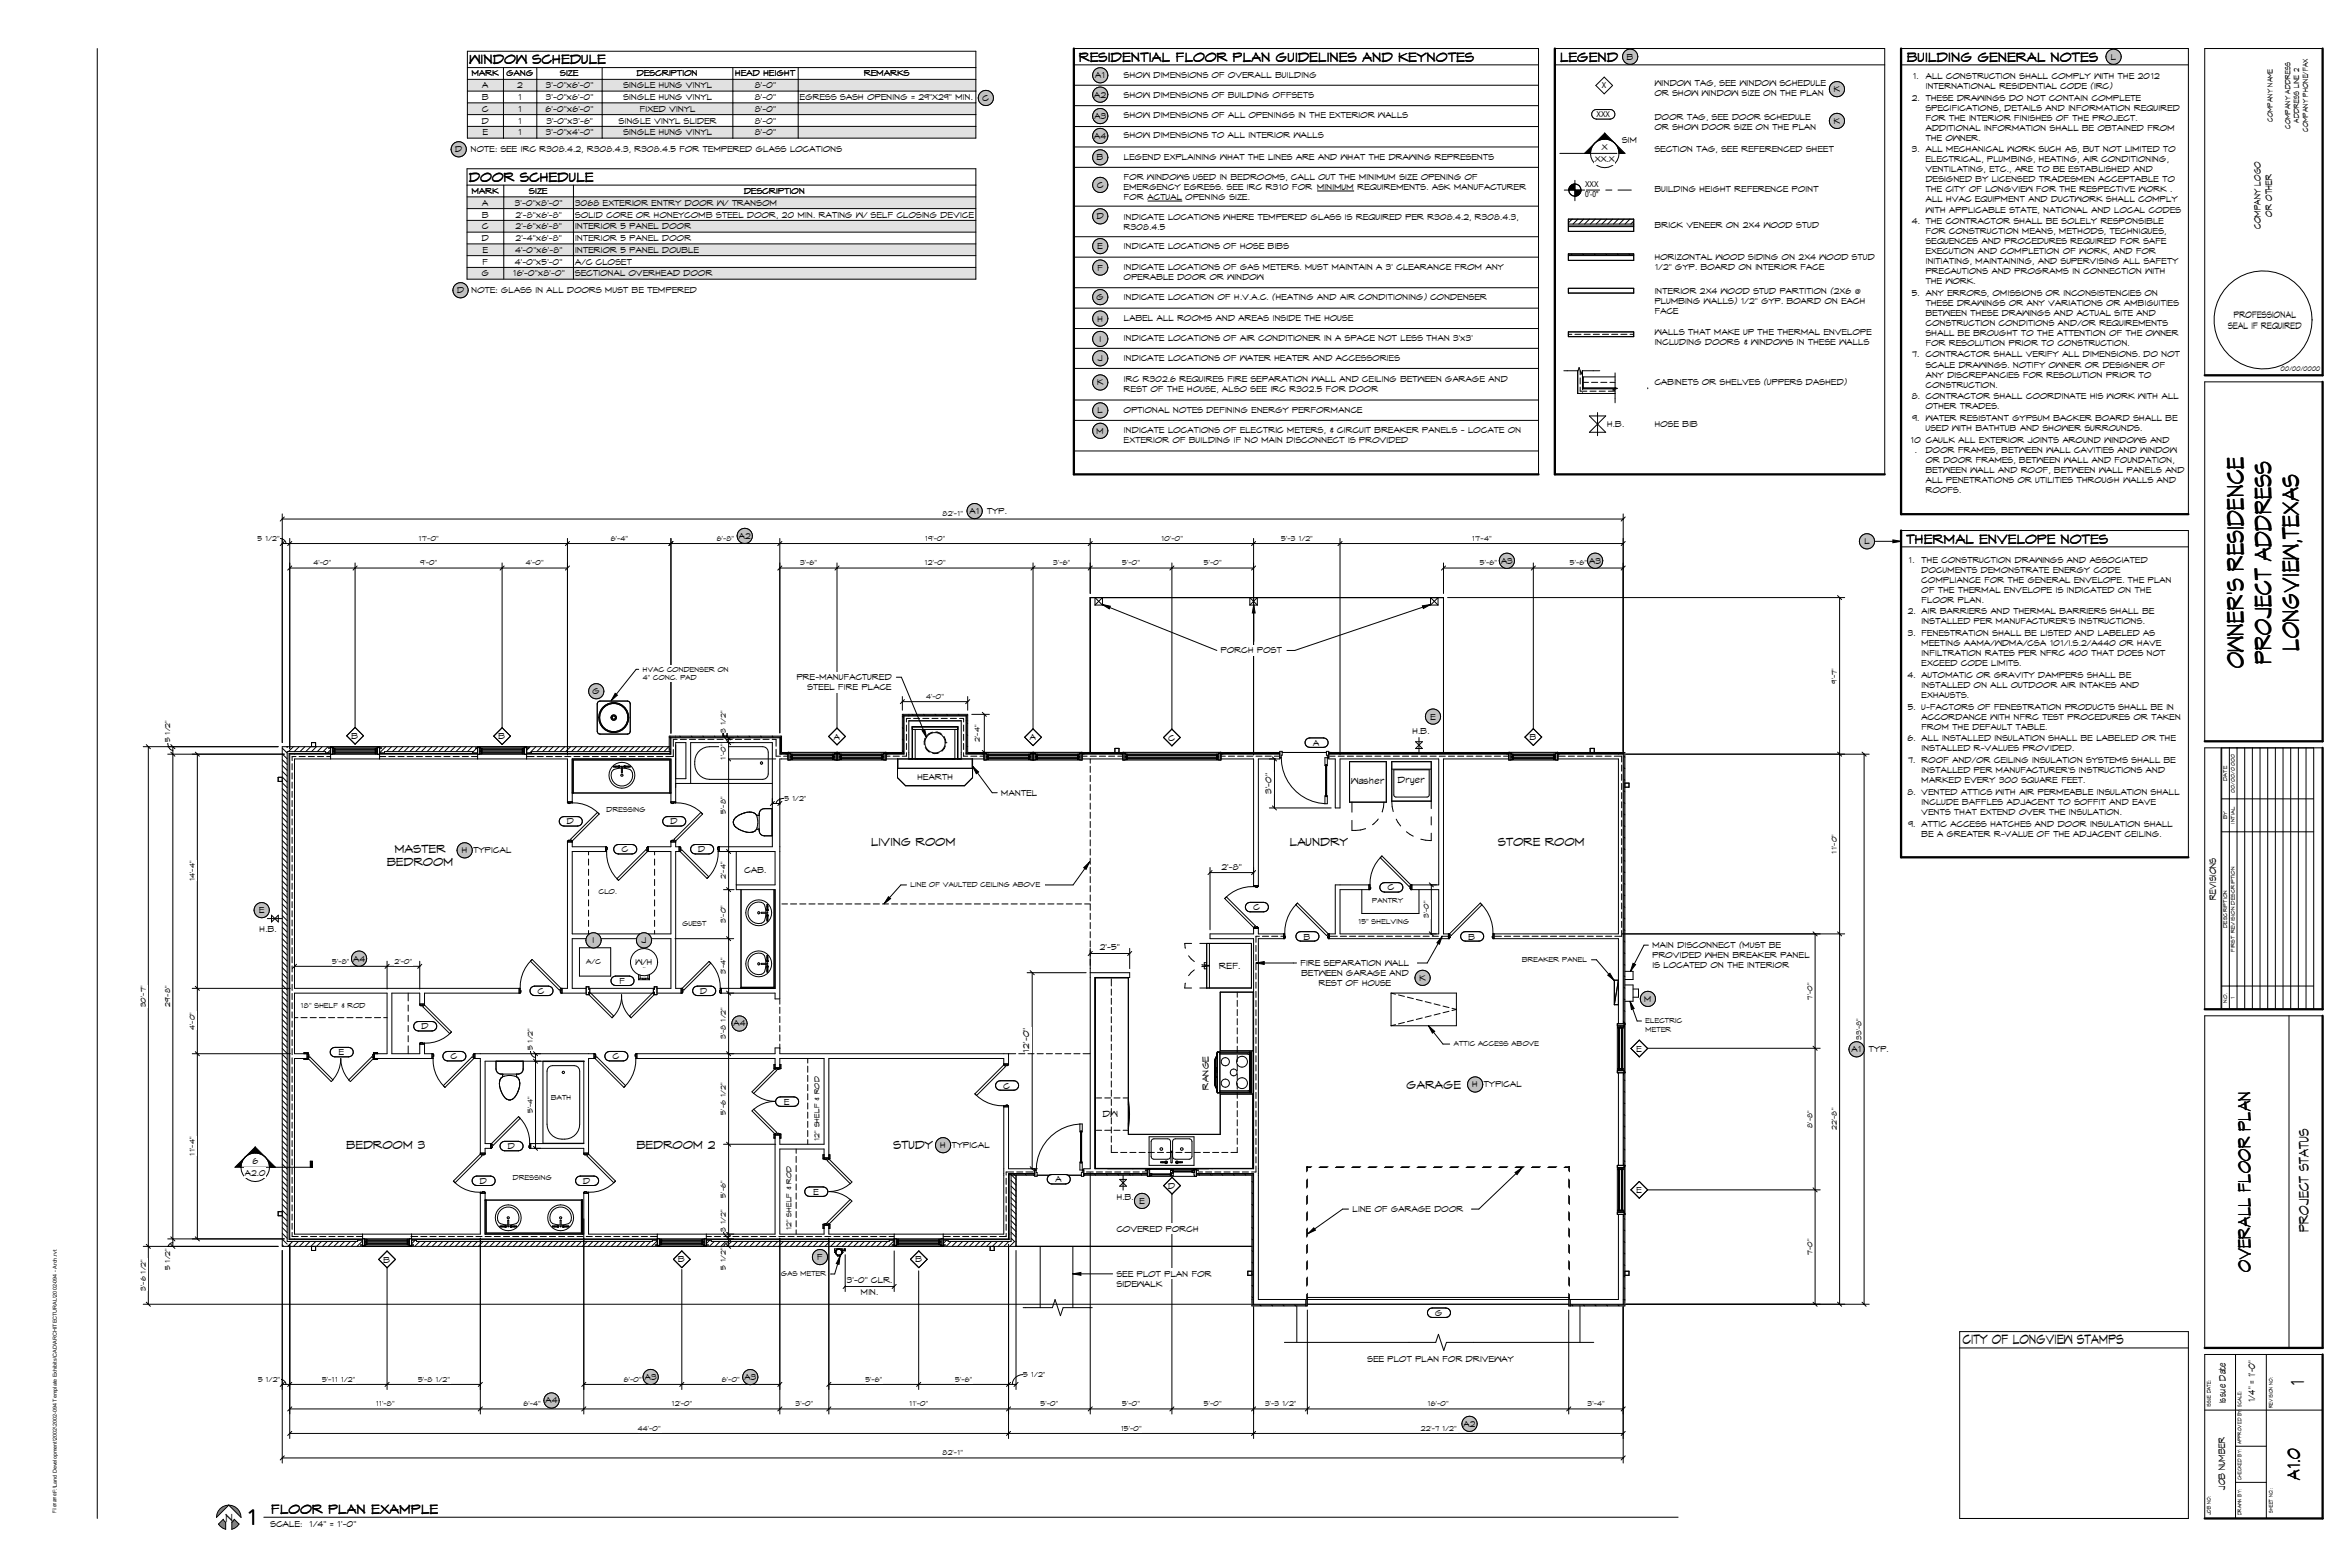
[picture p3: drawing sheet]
<svg xmlns="http://www.w3.org/2000/svg" width="914mm" height="610mm" viewBox="0 0 914 610" stroke-linecap="round" stroke-linejoin="round" font-family="sans-serif">
<defs><g id="words">
<g font-size="9.4">
<text x="894.7" y="253.1" transform="rotate(-90 894.7 253.1)">LONGVIEW,TEXAS</text>
<text x="873.1" y="259.9" transform="rotate(-90 873.1 259.9)">OWNER'S RESIDENCE</text>
<text x="883.9" y="258.4" transform="rotate(-90 883.9 258.4)">PROJECT ADDRESS</text>
</g>
<text font-size="8.8" x="96.2" y="593.2">1</text>
<text font-size="7.4" x="896.6" y="539.2" transform="rotate(-90 896.6 539.2)">1</text>
<g font-size="7.1">
<text x="875.9" y="494.8" transform="rotate(-90 875.9 494.8)">OVERALL FLOOR PLAN</text>
<text x="895.1" y="575.8" transform="rotate(-90 895.1 575.8)">A1.0</text>
</g>
<text font-size="5.5" x="898.5" y="479.3" transform="rotate(-90 898.5 479.3)">PROJECT STATUS</text>
<g font-size="5.3">
<text x="419.9" y="24">RESIDENTIAL FLOOR PLAN GUIDELINES AND KEYNOTES</text>
<text x="607.1" y="24">LEGEND</text>
<text x="742.1" y="24">BUILDING GENERAL NOTES</text>
<text x="182.7" y="24.9">WINDOW SCHEDULE</text>
<text x="182.5" y="70.6">DOOR SCHEDULE</text>
<text x="741.9" y="211.5">THERMAL ENVELOPE NOTES</text>
<text x="763.8" y="522.9">CITY OF LONGVIEW STAMPS</text>
<text x="105.5" y="589.1">FLOOR PLAN EXAMPLE</text>
</g>
<g font-size="4.6">
<text x="339" y="329.1">LIVING ROOM</text>
<text x="501.9" y="329.1">LAUNDRY</text>
<text x="583" y="329.1">STORE ROOM</text>
<text x="153.6" y="331.8">MASTER</text>
<text x="150.6" y="337.1">BEDROOM</text>
<text x="547.4" y="423.8">GARAGE</text>
<text x="134.9" y="447.1">BEDROOM 3</text>
<text x="247.8" y="447.1">BEDROOM 2</text>
<text x="347.7" y="447">STUDY</text>
<text x="87.7" y="592.1">N</text>
</g>
<g font-size="3.7">
<text x="879.8" y="89.2" transform="rotate(-90 879.8 89.2)">COMPANY LOGO</text>
<text x="884.1" y="84.3" transform="rotate(-90 884.1 84.3)">OR OTHER</text>
<text x="869.3" y="123.9">PROFESSIONAL</text>
<text x="867" y="128.2">SEAL IF REQUIRED</text>
<text x="862.4" y="350.2" transform="rotate(-90 862.4 350.2)">REVISIONS</text>
<text x="877.6" y="545.5" transform="rotate(-90 877.6 545.5)">1/4&quot; = 1'-0&quot;</text>
<text x="866.1" y="546" transform="rotate(-90 866.1 546)">Issue Date</text>
<text x="865.9" y="579.7" transform="rotate(-90 865.9 579.7)">JOB NUMBER</text>
</g>
<g font-size="3.5">
<text x="525.9" y="305">Washer</text>
<text x="544" y="304.8">Dryer</text>
<text x="474.5" y="376.9">REF.</text>
<text x="470.4" y="423.9" transform="rotate(-90 470.4 423.9)">RANGE</text>
<text x="429.2" y="434.7">DW</text>
</g>
<g font-size="3.4">
<text x="633.1" y="23.2">B</text>
<text x="821.5" y="23.3">L</text>
<text x="183.6" y="29.8">MARK</text>
<text x="197.1" y="29.8">GANG</text>
<text x="218" y="29.8">SIZE</text>
<text x="247.9" y="29.8">DESCRIPTION</text>
<text x="286.1" y="29.8">HEAD HEIGHT</text>
<text x="336.3" y="29.8">REMARKS</text>
<text x="187.7" y="34.3">A</text>
<text x="201.3" y="34.3">2</text>
<text x="212.4" y="34.3">3'-0&quot;x6'-0&quot;</text>
<text x="242.6" y="34.3">SINGLE HUNG VINYL</text>
<text x="293.8" y="34.3">8'-0&quot;</text>
<text x="426.2" y="30.5">A1</text>
<text x="437.4" y="30.2">SHOW DIMENSIONS OF OVERALL BUILDING</text>
<text x="643.9" y="33.3">WINDOW TAG, SEE WINDOW SCHEDULE</text>
<text x="713.6" y="35.8">K</text>
<text x="744.3" y="30.7">1.</text>
<text x="749.4" y="30.7">ALL CONSTRUCTION SHALL COMPLY WITH THE 2012</text>
<text x="749.4" y="34.6">INTERNATIONAL RESIDENTIAL CODE (IRC)</text>
<text x="187.6" y="38.9">B</text>
<text x="201.7" y="38.9">1</text>
<text x="212.4" y="38.9">3'-0&quot;x6'-0&quot;</text>
<text x="242.6" y="38.9">SINGLE HUNG VINYL</text>
<text x="293.8" y="38.9">8'-0&quot;</text>
<text x="311.3" y="38.9">EGRESS SASH OPENING = 29&quot;X29&quot; MIN.</text>
<text x="382.4" y="39.3">C</text>
<text x="425.8" y="38">A2</text>
<text x="437.4" y="38">SHOW DIMENSIONS OF BUILDING OFFSETS</text>
<text x="643.9" y="37.2">OR SHOW WINDOW SIZE ON THE PLAN</text>
<text x="744" y="39.1">2. THESE DRAWINGS DO NOT CONTAIN COMPLETE</text>
<text x="187.6" y="43.5">C</text>
<text x="201.7" y="43.5">1</text>
<text x="212.3" y="43.5">6'-0&quot;x6'-0&quot;</text>
<text x="249" y="43.5">FIXED VINYL</text>
<text x="293.8" y="43.5">8'-0&quot;</text>
<text x="425.9" y="46.3">A3</text>
<text x="437.4" y="46.1">SHOW DIMENSIONS OF ALL OPENINGS IN THE EXTERIOR WALLS</text>
<text x="643.9" y="46.5">DOOR TAG, SEE DOOR SCHEDULE</text>
<text x="749.4" y="43">SPECIFICATIONS, DETAILS AND INFORMATION REQUIRED</text>
<text x="749.4" y="46.9">FOR THE INTERIOR FINISHES OF THE PROJECT.</text>
<text x="187.5" y="48.1">D</text>
<text x="187.8" y="52.6">E</text>
<text x="201.7" y="48.1">1</text>
<text x="201.7" y="52.6">1</text>
<text x="212.4" y="52.6">3'-0&quot;x4'-0&quot;</text>
<text x="212.6" y="48.1">3'-0&quot;x3'-6&quot;</text>
<text x="240.8" y="48.1">SINGLE VINYL SLIDER</text>
<text x="242.6" y="52.6">SINGLE HUNG VINYL</text>
<text x="293.8" y="48.1">8'-0&quot;</text>
<text x="293.8" y="52.6">8'-0&quot;</text>
<text x="437.4" y="53.9">SHOW DIMENSIONS TO ALL INTERIOR WALLS</text>
<text x="643.9" y="50.5">OR SHOW DOOR SIZE ON THE PLAN</text>
<text x="713.6" y="48.2">K</text>
<text x="749.4" y="50.8">ADDITIONAL INFORMATION SHALL BE OBTAINED FROM</text>
<text x="177.1" y="59.3">D</text>
<text x="183.2" y="59.2">NOTE: SEE IRC R308.4.2, R308.4.3, R308.4.5 FOR TEMPERED GLASS LOCATIONS</text>
<text x="425.8" y="54.1">A4</text>
<text x="623.4" y="58.3">X</text>
<text x="631.2" y="55.5">SIM</text>
<text x="643.9" y="59.1">SECTION TAG, SEE REFERENCED SHEET</text>
<text x="744" y="59.2">3. ALL MECHANICAL WORK SUCH AS, BUT NOT LIMITED TO</text>
<text x="749.4" y="54.7">THE OWNER.</text>
<text x="426.9" y="62.4">B</text>
<text x="437.4" y="62.1">LEGEND EXPLAINING WHAT THE LINES ARE AND WHAT THE DRAWING REPRESENTS</text>
<text x="620.6" y="63.1">XX.X</text>
<text x="749.4" y="63.2">ELECTRICAL, PLUMBING, HEATING, AIR CONDITIONING,</text>
<text x="437.4" y="70.1">FOR WINDOWS USED IN BEDROOMS, CALL OUT THE MINIMUM SIZE OPENING OF</text>
<text x="749.4" y="67.1">VENTILATING, ETC., ARE TO BE ESTABLISHED AND</text>
<text x="749.4" y="71">DESIGNED BY LICENSED TRADESMEN ACCEPTABLE TO</text>
<text x="183.6" y="75.5">MARK</text>
<text x="206" y="75.5">SIZE</text>
<text x="289.5" y="75.5">DESCRIPTION</text>
<text x="426.9" y="73.1">C</text>
<text x="437.4" y="77.9">FOR</text>
<text x="437.4" y="74">EMERGENCY EGRESS. SEE IRC R310 FOR MINIMUM</text>
<text x="446.6" y="77.9">ACTUAL</text>
<text x="461.4" y="77.9">OPENING SIZE.</text>
<text x="528.3" y="74">REQUIREMENTS. ASK MANUFACTURER</text>
<text x="643.9" y="74.8">BUILDING HEIGHT REFERENCE POINT</text>
<text x="749.4" y="74.9">THE CITY OF LONGVIEW FOR THE RESPECTIVE WORK .</text>
<text x="187.7" y="80.1">A</text>
<text x="200.4" y="80.1">3'-0&quot;x8'-0&quot;</text>
<text x="223.8" y="80.1">3068 EXTERIOR ENTRY DOOR W/ TRANSOM</text>
<text x="749.4" y="78.8">ALL HVAC EQUIPMENT AND DUCTWORK SHALL COMPLY</text>
<text x="749.4" y="82.7">WITH APPLICABLE STATE, NATIONAL AND LOCAL CODES</text>
<text x="187.6" y="84.6">B</text>
<text x="187.6" y="89.2">C</text>
<text x="200.6" y="84.6">2'-8&quot;x6'-8&quot;</text>
<text x="200.6" y="89.2">2'-6&quot;x6'-8&quot;</text>
<text x="223.8" y="84.6">SOLID CORE OR HONEYCOMB STEEL DOOR, 20 MIN. RATING W/ SELF CLOSING DEVICE</text>
<text x="223.8" y="89.2">INTERIOR 5 PANEL DOOR</text>
<text x="426.8" y="85.3">D</text>
<text x="437.4" y="85.7">INDICATE LOCATIONS WHERE TEMPERED GLASS IS REQUIRED PER R308.4.2, R308.4.3,</text>
<text x="437.4" y="89.6">R308.4.5</text>
<text x="643.9" y="88.8">BRICK VENEER ON 2X4 WOOD STUD</text>
<text x="743.9" y="87.2">4. THE CONTRACTOR SHALL BE SOLELY RESPONSIBLE</text>
<text x="187.5" y="93.8">D</text>
<text x="200.6" y="93.8">2'-4&quot;x6'-8&quot;</text>
<text x="223.8" y="93.8">INTERIOR 5 PANEL DOOR</text>
<text x="749.4" y="91.1">FOR CONSTRUCTION MEANS, METHODS, TECHNIQUES,</text>
<text x="749.4" y="95">SEQUENCES AND PROCEDURES REQUIRED FOR SAFE</text>
<text x="187.8" y="98.4">E</text>
<text x="200.5" y="98.4">4'-0&quot;x6'-8&quot;</text>
<text x="223.8" y="98.4">INTERIOR 5 PANEL DOUBLE</text>
<text x="427.1" y="96.9">E</text>
<text x="437.4" y="97.1">INDICATE LOCATIONS OF HOSE BIBS</text>
<text x="643.9" y="101.1">HORIZONTAL WOOD SIDING ON 2X4 WOOD STUD</text>
<text x="749.4" y="98.9">EXECUTION AND COMPLETION OF WORK, AND FOR</text>
<text x="187.5" y="107.5">G</text>
<text x="187.8" y="102.9">F</text>
<text x="199.5" y="107.5">16'-0&quot;x8'-0&quot;</text>
<text x="200.4" y="102.9">4'-0&quot;x5'-0&quot;</text>
<text x="223.8" y="102.9">A/C CLOSET</text>
<text x="223.8" y="107.5">SECTIONAL OVERHEAD DOOR</text>
<text x="427.1" y="105.3">F</text>
<text x="437.4" y="105">INDICATE LOCATIONS OF GAS METERS. MUST MAINTAIN A 3' CLEARANCE FROM ANY</text>
<text x="643.9" y="105">1/2&quot; GYP. BOARD ON INTERIOR FACE</text>
<text x="749.4" y="102.8">INITIATING, MAINTAINING, AND SUPERVISING ALL SAFETY</text>
<text x="749.4" y="106.7">PRECAUTIONS AND PROGRAMS IN CONNECTION WITH</text>
<text x="437.4" y="108.9">OPERABLE DOOR OR WINDOW</text>
<text x="749.4" y="110.6">THE WORK.</text>
<text x="177.8" y="114.1">D</text>
<text x="183.4" y="114.1">NOTE: GLASS IN ALL DOORS MUST BE TEMPERED</text>
<text x="426.7" y="116.8">G</text>
<text x="437.4" y="116.7">INDICATE LOCATION OF H.V.A.C. (HEATING AND AIR CONDITIONING) CONDENSER</text>
<text x="643.9" y="114.4">INTERIOR 2X4 WOOD STUD PARTITION (2X6 @</text>
<text x="643.9" y="118.3">PLUMBING WALLS) 1/2&quot; GYP. BOARD ON EACH</text>
<text x="744" y="115.1">5. ANY ERRORS, OMISSIONS OR INCONSISTENCIES ON</text>
<text x="749.4" y="119">THESE DRAWINGS OR ANY VARIATIONS OR AMBIGUITIES</text>
<text x="427" y="125.1">H</text>
<text x="437.4" y="124.9">LABEL ALL ROOMS AND AREAS INSIDE THE HOUSE</text>
<text x="643.9" y="122.2">FACE</text>
<text x="749.4" y="122.9">BETWEEN THESE DRAWINGS AND ACTUAL SITE AND</text>
<text x="643.9" y="130.4">WALLS THAT MAKE UP THE THERMAL ENVELOPE</text>
<text x="749.4" y="126.8">CONSTRUCTION CONDITIONS AND/OR REQUIREMENTS</text>
<text x="749.4" y="130.7">SHALL BE BROUGHT TO THE ATTENTION OF THE OWNER</text>
<text x="427.8" y="133">I</text>
<text x="437.4" y="132.8">INDICATE LOCATIONS OF AIR CONDITIONER IN A SPACE NOT LESS THAN 3'x3'</text>
<text x="643.9" y="134.3">INCLUDING DOORS &amp; WINDOWS IN THESE WALLS</text>
<text x="749.4" y="134.6">FOR RESOLUTION PRIOR TO CONSTRUCTION.</text>
<text x="427.2" y="140.6">J</text>
<text x="437.4" y="140.6">INDICATE LOCATIONS OF WATER HEATER AND ACCESSORIES</text>
<text x="744.1" y="139.1">7.</text>
<text x="749.4" y="139.1">CONTRACTOR SHALL VERIFY ALL DIMENSIONS. DO NOT</text>
<text x="749.4" y="143">SCALE DRAWINGS. NOTIFY OWNER OR DESIGNER OF</text>
<text x="426.9" y="150">K</text>
<text x="437.4" y="148.5">IRC R302.6 REQUIRES FIRE SEPARATION WALL AND CEILING BETWEEN GARAGE AND</text>
<text x="643.9" y="150">CABINETS OR SHELVES (UPPERS DASHED)</text>
<text x="749.4" y="146.9">ANY DISCREPANCIES FOR RESOLUTION PRIOR TO</text>
<text x="437.4" y="152.4">REST OF THE HOUSE, ALSO SEE IRC R302.5 FOR DOOR</text>
<text x="743.9" y="155.3">8. CONTRACTOR SHALL COORDINATE HIS WORK WITH ALL</text>
<text x="749.4" y="150.8">CONSTRUCTION.</text>
<text x="427.1" y="160.8">L</text>
<text x="437.4" y="160.6">OPTIONAL NOTES DEFINING ENERGY PERFORMANCE</text>
<text x="749.4" y="159.2">OTHER TRADES.</text>
<text x="625.4" y="166">H.B.</text>
<text x="643.9" y="166">HOSE BIB</text>
<text x="744.1" y="163.8">9.</text>
<text x="749.4" y="163.8">WATER RESISTANT GYPSUM BACKER BOARD SHALL BE</text>
<text x="749.4" y="167.7">USED WITH BATHTUB AND SHOWER SURROUNDS.</text>
<text x="426.7" y="168.8">M</text>
<text x="437.4" y="168.5">INDICATE LOCATIONS OF ELECTRIC METERS, &amp; CIRCUIT BREAKER PANELS - LOCATE ON</text>
<text x="437.4" y="172.4">EXTERIOR OF BUILDING IF NO MAIN DISCONNECT IS PROVIDED</text>
<text x="743.5" y="172.3">10 CAULK ALL EXTERIOR JOINTS AROUND WINDOWS AND</text>
<text x="745.1" y="176.2">.</text>
<text x="749.4" y="176.2">DOOR FRAMES, BETWEEN WALL CAVITIES AND WINDOW</text>
<text x="749.4" y="180.1">OR DOOR FRAMES, BETWEEN WALL AND FOUNDATION,</text>
<text x="749.4" y="184">BETWEEN WALL AND ROOF, BETWEEN WALL PANELS AND</text>
<text x="749.4" y="187.9">ALL PENETRATIONS OR UTILITIES THROUGH WALLS AND</text>
<text x="749.4" y="191.8">ROOFS.</text>
<text x="377.3" y="200">A1</text>
<text x="384.1" y="199.8">TYP.</text>
<text x="287.5" y="209.7">A2</text>
<text x="725.5" y="211.8">L</text>
<text x="584.1" y="219.3">A3</text>
<text x="618.5" y="219.3">A3</text>
<text x="742.7" y="218.9">1.</text>
<text x="747.8" y="218.9">THE CONSTRUCTION DRAWINGS AND ASSOCIATED</text>
<text x="747.8" y="222.8">DOCUMENTS DEMONSTRATE ENERGY CODE</text>
<text x="747.8" y="226.7">COMPLIANCE FOR THE GENERAL ENVELOPE. THE PLAN</text>
<text x="747.8" y="230.6">OF THE THERMAL ENVELOPE IS INDICATED ON THE</text>
<text x="742.4" y="239.1">2. AIR BARRIERS AND THERMAL BARRIERS SHALL BE</text>
<text x="747.8" y="234.5">FLOOR PLAN.</text>
<text x="747.8" y="243">INSTALLED PER MANUFACTURER'S INSTRUCTIONS.</text>
<text x="742.4" y="247.5">3. FENESTRATION SHALL BE LISTED AND LABELED AS</text>
<text x="747.8" y="251.4">MEETING AAMA/WDMA/CSA 101/I.S.2/A440 OR HAVE</text>
<text x="475.1" y="254.2">PORCH POST</text>
<text x="747.8" y="255.3">INFILTRATION RATES PER NFRC 400 THAT DOES NOT</text>
<text x="742.4" y="263.8">4. AUTOMATIC OR GRAVITY DAMPERS SHALL BE</text>
<text x="747.8" y="259.2">EXCEED CODE LIMITS.</text>
<text x="310" y="264.6">PRE-MANUFACTURED</text>
<text x="314.2" y="268.5">STEEL FIRE PLACE</text>
<text x="747.8" y="267.7">INSTALLED ON ALL OUTDOOR AIR INTAKES AND</text>
<text x="230.6" y="270.1">G</text>
<text x="747.8" y="271.6">EXHAUSTS.</text>
<text x="556.6" y="280">E</text>
<text x="742.4" y="276.1">5. U-FACTORS OF FENESTRATION PRODUCTS SHALL BE IN</text>
<text x="747.8" y="280">ACCORDANCE WITH NFRC TEST PROCEDURES OR TAKEN</text>
<text x="136.8" y="287.5">B</text>
<text x="194" y="287.6">B</text>
<text x="324.5" y="287.7">A</text>
<text x="549.7" y="285.8">H.B.</text>
<text x="595.3" y="288">B</text>
<text x="747.8" y="283.9">FROM THE DEFAULT TABLE.</text>
<text x="400.7" y="288.1">A</text>
<text x="454.7" y="288.1">C</text>
<text x="511" y="290.2">A</text>
<text x="742.4" y="288.5">6. ALL INSTALLED INSULATION SHALL BE LABELED OR THE</text>
<text x="747.8" y="292.4">INSTALLED R-VALUES PROVIDED.</text>
<text x="742.5" y="296.9">7.</text>
<text x="747.8" y="296.9">ROOF AND/OR CEILING INSULATION SYSTEMS SHALL BE</text>
<text x="357" y="303.5">HEARTH</text>
<text x="747.8" y="300.8">INSTALLED PER MANUFACTURER'S INSTRUCTIONS AND</text>
<text x="747.8" y="304.7">MARKED EVERY 300 SQUARE FEET.</text>
<text x="389.7" y="309.6">MANTEL</text>
<text x="494.8" y="308.9" transform="rotate(-90 494.8 308.9)">3'-0&quot;</text>
<text x="742.3" y="309.3">8. VENTED ATTICS WITH AIR PERMEABLE INSULATION SHALL</text>
<text x="747.8" y="313.2">INCLUDE BAFFLES ADJACENT TO SOFFIT AND EAVE</text>
<text x="747.8" y="317.1">VENTS THAT EXTEND OVER THE INSULATION.</text>
<text x="220.6" y="320.8">D</text>
<text x="260.9" y="320.8">D</text>
<text x="742.5" y="321.6">9.</text>
<text x="747.8" y="321.6">ATTIC ACCESS HATCHES AND DOOR INSULATION SHALL</text>
<text x="747.8" y="325.5">BE A GREATER R-VALUE OF THE ADJACENT CEILING.</text>
<text x="179.7" y="332">H</text>
<text x="184.2" y="331.8">TYPICAL</text>
<text x="241.9" y="331.6">C</text>
<text x="271.7" y="331.6">D</text>
<text x="289.7" y="339.7">CAB.</text>
<text x="475.4" y="338.3">2'-8&quot;</text>
<text x="540.1" y="346.5">C</text>
<text x="100.8" y="355.3">E</text>
<text x="487.7" y="354.2">C</text>
<text x="101" y="362.7">H.B.</text>
<text x="507.4" y="365.5">B</text>
<text x="571.5" y="365.5">B</text>
<text x="230.6" y="367">I</text>
<text x="249.7" y="367">J</text>
<text x="428" y="369.8">2'-5&quot;</text>
<text x="643" y="368.9">MAIN DISCONNECT (MUST BE</text>
<text x="137.4" y="374.1">A4</text>
<text x="247.2" y="375.4">W/H</text>
<text x="506.1" y="375.8">FIRE SEPARATION WALL</text>
<text x="643" y="372.8">PROVIDED WHEN BREAKER PANEL</text>
<text x="643" y="376.7">IS LOCATED ON THE INTERIOR</text>
<text x="241" y="382.8">F</text>
<text x="506.5" y="379.7">BETWEEN GARAGE AND</text>
<text x="513.2" y="383.6">REST OF HOUSE</text>
<text x="552.4" y="381.6">K</text>
<text x="209.4" y="386.7">C</text>
<text x="272.5" y="386.7">D</text>
<text x="639.9" y="389.8">M</text>
<text x="164" y="400.5">D</text>
<text x="285.4" y="399.4">A4</text>
<text x="131.8" y="410.6">E</text>
<text x="175.4" y="412.2">C</text>
<text x="238.5" y="412.2">C</text>
<text x="400.5" y="409.5" transform="rotate(-90 400.5 409.5)">12'-0&quot;</text>
<text x="636.8" y="409.2">E</text>
<text x="720.5" y="409.4">A1</text>
<text x="727.3" y="409.2">TYP.</text>
<text x="390.5" y="423.6">C</text>
<text x="572.9" y="423.1">H</text>
<text x="577.5" y="422.9">TYPICAL</text>
<text x="305.2" y="429.8">E</text>
<text x="197.6" y="447.1">D</text>
<text x="365.9" y="446.7">H</text>
<text x="370.4" y="446.5">TYPICAL</text>
<text x="98.2" y="452.8">6</text>
<text x="95.2" y="457.5">A2.0</text>
<text x="186.7" y="460.6">D</text>
<text x="227" y="460.6">D</text>
<text x="410.7" y="460">A</text>
<text x="316.5" y="464.9">E</text>
<text x="434.6" y="467">H.B.</text>
<text x="454.6" y="462.5">D</text>
<text x="636.8" y="464.1">E</text>
<text x="443.4" y="468.4">E</text>
<text x="526.4" y="471.6">LINE OF GARAGE DOOR</text>
<text x="434.6" y="479.2">COVERED PORCH</text>
<text x="149.3" y="491.2">B</text>
<text x="264" y="491.2">B</text>
<text x="318" y="490.3">F</text>
<text x="356.2" y="491.2">B</text>
<text x="434.6" y="496.8">SEE PLOT PLAN FOR</text>
<text x="329.5" y="499.3">3'-0&quot; CLR.</text>
<text x="434.6" y="500.7">SIDEWALK</text>
<text x="335" y="504">MIN.</text>
<text x="558.4" y="512">G</text>
<text x="532.2" y="529.9">SEE PLOT PLAN FOR DRIVEWAY</text>
<text x="250.9" y="536.9">A3</text>
<text x="289.7" y="537">A3</text>
<text x="212.3" y="546.1">A4</text>
<text x="569.6" y="555.2">A2</text>
<text x="105.3" y="594.2">SCALE:</text>
<text x="120.3" y="594.2">1/4&quot; = 1'-0&quot;</text>
</g>
<g font-size="3.2">
<text x="623.4" y="34.4">X</text>
<text x="621.3" y="45.6">XXX</text>
<text x="616.9" y="76.7">0'-0&quot;</text>
<text x="616.9" y="72.7">XXX</text>
</g>
<g font-size="3">
<text x="884.4" y="47.5" transform="rotate(-90 884.4 47.5)">COMPANY NAME</text>
<text x="894.8" y="47.7" transform="rotate(-90 894.8 47.7)">ADDRESS LINE 2</text>
<text x="891.3" y="50.2" transform="rotate(-90 891.3 50.2)">COMPANY ADDRESS</text>
<text x="898.2" y="51.4" transform="rotate(-90 898.2 51.4)">COMPANY PHONE/FAX</text>
</g>
<g font-size="2.8">
<text x="366.8" y="200.9">82'-1&quot;</text>
<text x="100.2" y="210.5">5 1/2&quot;</text>
<text x="162.9" y="210.5">17'-0&quot;</text>
<text x="237.6" y="210.5">6'-4&quot;</text>
<text x="278.9" y="210.5">6'-8&quot;</text>
<text x="359.9" y="210.5">19'-0&quot;</text>
<text x="451.8" y="210.5">10'-0&quot;</text>
<text x="498.6" y="210.5">5'-3 1/2&quot;</text>
<text x="572.8" y="210.5">17'-4&quot;</text>
<text x="122" y="220">4'-0&quot;</text>
<text x="163.5" y="220">9'-0&quot;</text>
<text x="204.7" y="220">4'-0&quot;</text>
<text x="311.3" y="220">3'-6&quot;</text>
<text x="359.8" y="220">12'-0&quot;</text>
<text x="409.9" y="220">3'-6&quot;</text>
<text x="436.7" y="220">5'-0&quot;</text>
<text x="468.5" y="220">5'-0&quot;</text>
<text x="575.9" y="220">5'-6&quot;</text>
<text x="610.9" y="220">5'-6&quot;</text>
<text x="250.1" y="261.4">HVAC CONDENSER ON</text>
<text x="250.1" y="264.6">4&quot; CONC. PAD</text>
<text x="714.8" y="266" transform="rotate(-90 714.8 266)">9'-7&quot;</text>
<text x="360.4" y="272">4'-0&quot;</text>
<text x="282.5" y="285.1" transform="rotate(-90 282.5 285.1)">3 1/2&quot;</text>
<text x="66.2" y="288.8" transform="rotate(-90 66.2 288.8)">5 1/2&quot;</text>
<text x="381.3" y="288.6" transform="rotate(-90 381.3 288.6)">2'-4&quot;</text>
<text x="282.5" y="295.5" transform="rotate(-90 282.5 295.5)">1'-0&quot;</text>
<text x="305.3" y="311.6">5 1/2&quot;</text>
<text x="236.1" y="316">DRESSING</text>
<text x="282.5" y="316.6" transform="rotate(-90 282.5 316.6)">5'-8&quot;</text>
<text x="714.8" y="332.1" transform="rotate(-90 714.8 332.1)">11'-0&quot;</text>
<text x="75.8" y="342.9" transform="rotate(-90 75.8 342.9)">14'-4&quot;</text>
<text x="233" y="347.7">CLO.</text>
<text x="282.5" y="342" transform="rotate(-90 282.5 342)">2'-4&quot;</text>
<text x="354.4" y="345.3">LINE OF VAULTED CEILING ABOVE</text>
<text x="534" y="351.4">PANTRY</text>
<text x="282.5" y="359.1" transform="rotate(-90 282.5 359.1)">3'-0&quot;</text>
<text x="528.5" y="359.7">15&quot; SHELVING</text>
<text x="556" y="357.2" transform="rotate(-90 556 357.2)">3'-0&quot;</text>
<text x="265.6" y="360.3">GUEST</text>
<text x="129.3" y="374.9">5'-8&quot;</text>
<text x="153.6" y="374.9">2'-0&quot;</text>
<text x="228.1" y="374.9">A/C</text>
<text x="592.3" y="374.4">BREAKER PANEL</text>
<text x="282.5" y="379.1" transform="rotate(-90 282.5 379.1)">3'-4&quot;</text>
<text x="705.3" y="388.9" transform="rotate(-90 705.3 388.9)">7'-0&quot;</text>
<text x="56.7" y="391.9" transform="rotate(-90 56.7 391.9)">30'-7&quot;</text>
<text x="66.2" y="391.8" transform="rotate(-90 66.2 391.8)">29'-8&quot;</text>
<text x="117" y="392.3">18&quot; SHELF &amp; ROD</text>
<text x="75.8" y="400.7" transform="rotate(-90 75.8 400.7)">4'-0&quot;</text>
<text x="640.4" y="398.2">ELECTRIC</text>
<text x="640.4" y="401.4">METER</text>
<text x="282.5" y="404.3" transform="rotate(-90 282.5 404.3)">3'-8 1/2&quot;</text>
<text x="565.7" y="407.2">ATTIC ACCESS ABOVE</text>
<text x="724.4" y="404.6" transform="rotate(-90 724.4 404.6)">33'-8&quot;</text>
<text x="207.4" y="408.7" transform="rotate(-90 207.4 408.7)">5 1/2&quot;</text>
<text x="214.4" y="427.8">BATH</text>
<text x="207.4" y="433.1" transform="rotate(-90 207.4 433.1)">5'-4&quot;</text>
<text x="282.5" y="433.7" transform="rotate(-90 282.5 433.7)">5'-6 1/2&quot;</text>
<text x="318.9" y="444" transform="rotate(-90 318.9 444)">12&quot; SHELF &amp; ROD</text>
<text x="705.3" y="438.7" transform="rotate(-90 705.3 438.7)">8'-8&quot;</text>
<text x="714.8" y="439.6" transform="rotate(-90 714.8 439.6)">22'-8&quot;</text>
<text x="75.8" y="449.6" transform="rotate(-90 75.8 449.6)">11'-4&quot;</text>
<text x="199.6" y="459.2">DRESSING</text>
<text x="282.5" y="466" transform="rotate(-90 282.5 466)">5'-6&quot;</text>
<text x="282.5" y="479.2" transform="rotate(-90 282.5 479.2)">3 1/2&quot;</text>
<text x="308" y="478.7" transform="rotate(-90 308 478.7)">12&quot; SHELF &amp; ROD</text>
<text x="705.3" y="488.5" transform="rotate(-90 705.3 488.5)">7'-0&quot;</text>
<text x="66.2" y="494.2" transform="rotate(-90 66.2 494.2)">5 1/2&quot;</text>
<text x="282.5" y="494.1" transform="rotate(-90 282.5 494.1)">5 1/2&quot;</text>
<text x="304" y="496.6">GAS METER</text>
<text x="56.7" y="502.3" transform="rotate(-90 56.7 502.3)">3'-6 1/2&quot;</text>
<text x="100.4" y="537.6">5 1/2&quot;</text>
<text x="125.3" y="537.6">5'-11 1/2&quot;</text>
<text x="162.7" y="537.6">5'-8 1/2&quot;</text>
<text x="242.8" y="537.6">6'-0&quot;</text>
<text x="281" y="537.6">6'-0&quot;</text>
<text x="336.7" y="537.6">5'-6&quot;</text>
<text x="371.7" y="537.6">5'-6&quot;</text>
<text x="398.2" y="535.8">5 1/2&quot;</text>
<text x="146.2" y="547.2">11'-8&quot;</text>
<text x="203.7" y="547.2">6'-4&quot;</text>
<text x="261.3" y="547.2">12'-0&quot;</text>
<text x="309.6" y="547.2">3'-0&quot;</text>
<text x="353.8" y="547.2">11'-0&quot;</text>
<text x="405" y="547.2">5'-0&quot;</text>
<text x="436.7" y="547.2">5'-0&quot;</text>
<text x="468.5" y="547.2">5'-0&quot;</text>
<text x="492.3" y="547.2">3'-3 1/2&quot;</text>
<text x="555.5" y="547.2">16'-0&quot;</text>
<text x="617.8" y="547.2">3'-4&quot;</text>
<text x="248.2" y="556.7">44'-0&quot;</text>
<text x="436.1" y="556.7">15'-0&quot;</text>
<text x="552.9" y="556.7">22'-7 1/2&quot;</text>
<text x="366.8" y="566.2">82'-1&quot;</text>
</g>
<text font-size="2.6" x="887.6" y="144.4">00/00/0000</text>
<g font-size="2.1">
<text x="866.7" y="303.9" transform="rotate(-90 866.7 303.9)">DATE</text>
<text x="869.7" y="308.7" transform="rotate(-90 869.7 308.7)">00/00/0000</text>
<text x="866.7" y="318.8" transform="rotate(-90 866.7 318.8)">BY</text>
<text x="869.7" y="320.5" transform="rotate(-90 869.7 320.5)">INTIAL</text>
<text x="866.7" y="361.2" transform="rotate(-90 866.7 361.2)">DESCRIPTION</text>
<text x="869.7" y="370.3" transform="rotate(-90 869.7 370.3)">FIRST REVISION DESCRIPTION</text>
<text x="869.7" y="388.7" transform="rotate(-90 869.7 388.7)">1</text>
<text x="866.7" y="390.1" transform="rotate(-90 866.7 390.1)">NO.</text>
<text x="860.3" y="547.5" transform="rotate(-90 860.3 547.5)">ISSUE DATE:</text>
<text x="884.5" y="547.9" transform="rotate(-90 884.5 547.9)">REVISION NO:</text>
<text x="872.3" y="562" transform="rotate(-90 872.3 562)">APPROVED BY: SCALE:</text>
<text x="872.3" y="576" transform="rotate(-90 872.3 576)">CHECKED BY:</text>
<text x="22" y="588.6" transform="rotate(-90 22 588.6)">Filename:F:\Land Development\2002\2002-094 Template Exhibits\CAD\ARCHITECTURAL\2002-094 - Arch.rvt</text>
<text x="860.3" y="589.5" transform="rotate(-90 860.3 589.5)">JOB NO:</text>
<text x="872.3" y="589.6" transform="rotate(-90 872.3 589.6)">DRAWN BY:</text>
<text x="884.5" y="588.7" transform="rotate(-90 884.5 588.7)">SHEET NO.:</text>
</g>
</g></defs>
<g fill="none" stroke="#000" stroke-width=".39">
<path d="M426.1 235.4v-2.9l2.9 2.9M426.1 235.4l2.9-2.9v2.9M426.1 235.4h2.9M486.4 235.4l2.9-2.9v2.9M486.4 235.4h2.9M486.4 235.4v-2.9l2.9 2.9M556.7 235.4h2.9M556.7 235.4l2.9-2.9v2.9M556.7 235.4v-2.9l2.9 2.9M232.9 272.9l11.3-.1 .9 .5 .2 11.3-.6 .9-11.2 .1-.9-.5-.2-11.3zM351.1 278.6l.4 .4M354.3 279.5h-1.6v1.4"/>
<path d="M354.9 277.9l.4 .4M355.5 279.5h2.4M359.1 279.5h2.4M359.4 277.9l.4 .4M362.7 279.5h2.3M363.9 277.9l.4 .4M366.2 279.5h2.4M368.4 277.9l.4 .4M369.8 279.5h2.4M372.9 277.9l.4 .4M373.4 279.5h1.6v1.4M109.8 291.1l2 1.9"/>
<path d="M109.8 293.3l2 2M109.8 295.6l2 1.9M109.8 297.8l2 1.9M111.5 290.5l.3 .3M111.9 290.5l-.1 .2M113.7 297.1v2.4M114.2 290.5l-2 1.9M115.2 294.4h-1.5v1.5M116.4 294.4h2.4M116.4 290.5l-1.9 1.9M118.7 290.5l-2 1.9M120 294.4h2.4"/>
<path d="M120.9 290.5l-1.9 1.9M121.2 290.5v-1.6h1.6v1.6M123.2 290.5l-2 1.9M123.5 294.4h2.4M125.4 290.5l-1.9 1.9M127.1 294.4h1.5M127.7 290.5l-2 1.9M128.6 291.8l-1.1 1.1M128.6 292.9h-1.9v-.5h-14.9v190.6h27.4v-.4h1.9M128.6 293.4h-15.9v188.6h28.4M128.6 293.2h-16.1v189.1h28.6M128.6 290.5v4.8"/>
<path d="M128.6 293.5h19.1M128.6 291h-.8l.8 .1M129 290.5v.2h18.4v-.2M129.1 290.7l.5 .2M129.4 290.7v.1M129.5 290.7v.2M129.5 290.7l-.1 2.8M130 292.5h16.4v.6h-16.4zM130 291.3h16.4v.6h-16.4zM130 293h16.3M130 291.4v.4M130 292.6v.4"/>
<path d="M130 291.4h16.3M130 291.8h16.3M130 292.6h16.3M130.2 291.4v.4M130.2 292.6v.4M130.2 292.1h.1M130.4 292.5l-.9-.1v.9l.9-.2M130.4 291.3l-.9-.1v.9h.7M130.4 291.3h.1M130.4 291.9l-.2 .2M130.4 292.5h.1M146 293.1l.9 .2"/>
<path d="M146 291.3h.1M146 291.9l.1 .2M146 292.5h.1M146.1 292.1h.8M146.1 292.1h.1M146.2 291.4v.4M146.2 292.6v.4M146.3 291.4v.4M146.3 292.6v.4M146.8 290.7l.1 2.8M146.9 292.4l-.9 .1M146.9 291.2l-.9 .1"/>
<path d="M146.9 290.7v.2M147.2 290.7l-.4 .2M147.7 293.2h38.2M147.7 293.4h38.2M147.7 290.5v4.8M147.7 292.9h1.9v-.5h34.3v.5h2M147.7 294.4h2.4M147.7 291h.8l-.8 .1M147.8 291v.1M147.9 290.5l-.2 .2M150.1 290.5l-2.4 2.4M151.3 294.4h2.4"/>
<path d="M152.4 290.5l-1.9 1.9M154.6 290.5l-1.9 1.9M154.9 294.4h2.3M156.9 290.5l-2 1.9M158.4 294.4h2.4M159.1 290.5l-1.9 1.9M161.4 290.5l-2 1.9M162 294.4h2.4M163.6 290.5l-1.9 1.9M165.6 294.4h2.4M165.9 290.5l-2 1.9M168.1 290.5l-1.9 1.9"/>
<path d="M169.2 294.4h2.4M170.4 290.5l-2 1.9M172.6 290.5l-1.9 1.9M172.7 294.4h2.4M174.9 290.5l-2 1.9M176.3 294.4h2.4M177.1 290.5l-1.9 1.9M179.3 290.5l-1.9 1.9M179.9 294.4h2.4M181.6 290.5l-1.9 1.9M183.5 294.4h2.4M183.8 290.5l-1.9 1.9"/>
<path d="M185.9 290.7l-2 2M185.9 290.5v4.8M185.9 293.5h19M185.9 291h-.8l.8 .1M186.2 290.5v.2h18.4v-.2M186.4 290.7l.4 .2M186.6 290.7l.1 .2M186.7 292.4l.9 .1M186.7 291.2l.9 .1M186.7 292.1h.8M186.8 290.7l-.1 2.8M187.2 291.3h16.4v.6h-16.4z"/>
<path d="M187.2 292.5h16.4v.6h-16.4zM187.2 293h16.3M187.2 291.4h16.3M187.2 291.8h16.3M187.2 292.6h16.3M187.2 291.4v.4M187.2 292.6v.4M187.4 291.4v.4M187.4 292.6v.4M187.5 292.1h.1M187.6 293.1l-.9 .2M187.6 291.3h.1"/>
<path d="M187.6 291.9l-.1 .2M187.6 292.5h.1M203.2 291.9l.1 .2M203.2 293.1l.9 .2M203.2 291.3h.1M203.2 292.5h.1M203.3 292.1h.8M203.3 292.1h.1M203.4 291.4v.4M203.4 292.6v.4M203.5 291.4v.4M203.5 292.6v.4"/>
<path d="M204 290.7l.1 2.8M204.1 292.4l-.9 .1M204.1 291.2l-.9 .1M204.1 290.7v.2M204.4 290.7l-.4 .2M204.9 293.2h55.9v-6.4h42.9v6.4h2.9M204.9 293.4h56.2v-6.3h42.4v6.3h3.1M204.9 290.5v4.8M204.9 294.4h2.9M204.9 291h.8l-.8 .1M205 291v.1M206.3 290.5l-1.4 1.4"/>
<path d="M208.6 290.5l-2.4 2.4M209 294.4h2.4M210.8 290.5l-1.9 1.9M212.6 294.4h2.4M213.1 290.5l-2 1.9M215.3 290.5l-1.9 1.9M216.2 294.4h2.4M217.6 290.5l-2 1.9M219.8 294.4h2.3M219.8 290.5l-1.9 1.9M222 290.5l-1.9 1.9M223.3 294.4h2.4"/>
<path d="M224.3 290.5l-1.9 1.9M226.5 290.5l-1.9 1.9M226.9 294.4h2.4M228.8 290.5l-1.9 1.9M230.5 294.4h2.4M231 290.5l-1.9 1.9M233.3 290.5l-1.9 1.9M234.1 294.4h2.3M235.5 290.5l-1.9 1.9M237.6 294.4h2.4M237.8 290.5l-1.9 1.9M238.8 298.1v.3"/>
<path d="M238.8 298.4h.1M238.8 298.1h.1M238.8 298.4h2.3M238.8 298.1h2.3M238.8 298.4h.6M238.8 298.1h.6M239.4 298.4h.8M239.4 298.1h.8M239.4 298.1v.3M240 290.5l-1.9 1.9M240.6 298.1l.4-.2 .3 .4M240.6 298.4h.7l-.4 .2z"/>
<path d="M240.7 298.1l.3-.1 .2 .3M240.9 298.1h.1M241.1 298.1h.1M241.1 298.4h.1M241.2 298.4h.1M241.2 298.1h.1M241.2 298.1v.3M241.2 294.4h2.4M241.8 298.8l-2.9 .6a3.8 3.8 0 0 0-.7 4 3.8 3.8 0 0 0 3.2 2.4 4.1 4.1 0 0 0 4-1.6 4.1 4.1 0 0 0 .3-4.3l-.6-.5-2.9-.6M241.9 298.1l.3 .2-.1 2.4-.3-.1zM242.3 290.5l-1.9 1.9M242.9 298.4h.1"/>
<path d="M242.9 298.1h.1M242.9 298.1v.3M242.9 298.4h2.3M242.9 298.1h2.3M243 298.1h.1M243.3 298.1l-.2-.1-.3 .3 .3 .2 .2-.1M243.4 298.1l-.5-.2-.2 .4 .3 .3 .4-.2M243.8 298.4h.8M243.8 298.1h.8M244.5 290.5l-1.9 1.9M244.6 298.4h.6M244.6 298.1h.6"/>
<path d="M244.6 298.1v.3M244.8 294.4h2.4M245.2 298.4h.1M245.2 298.1h.1M245.2 298.1v.3M246.8 290.5l-1.9 1.9M248.4 294.4h2.4M249 290.5l-1.9 1.9M251.3 290.5l-2 1.9M251.9 294.4h2.4M253.5 290.5l-1.9 1.9M255.5 294.4h2.4"/>
<path d="M255.8 290.5l-2 1.9M258 290.5l-1.9 1.9M260.3 290.5l-2 1.9M260.4 291.3l.4 .4M260.4 286.8l.4 .4M260.4 290.5h-150.6v194.4h377.4M260.4 292.4v-6h43.7v6.4h47v-14.9h25.5v14.9h121.4M260.8 292.4h-54v.5h-1.9M262 291.6v2.8h-2.9M263.5 287.7h-1.5v2.7M264.5 286.4l.4 .4M264.7 287.7h2.4"/>
<path d="M268.3 287.7h2.4M269 286.4l.4 .4M271.6 292.7a5.8 5.8 0 0 1 4.6-2.2h20.6a2.12 2.12 0 0 1 2.2 2.1v8.5a2.12 2.12 0 0 1-2.2 2.1h-20.6a6.4 6.4 0 0 1-5.3-9.4zM271.9 287.7h2.4M273.5 286.4l.4 .4M275.5 287.7h2.3M278 286.4l.4 .4M279 287.7h2.4M281.3 286.4v-1.6h1.6v1.6M282.5 286.4l.4 .4M282.6 287.7h2.4M286.2 287.7h2.4"/>
<path d="M287 286.4l.4 .4M289.8 287.7h2.3M291.5 286.4l.4 .4M293.3 287.7h2.4M296 286.4l.4 .4M296.9 287.7h2.4M300.5 286.4l.4 .4M300.5 287.7h1.5v2.6M302 291.5v2.7h1.7M303.7 289.7l.4 .4M304.9 294.2h1.7M305.8 293.3h.1"/>
<path d="M306.6 293.3v.1M306.6 295.3h-3.1v93.4h-1.9v-2.3h-21.3v-.4h-.3l.3-1.4M306.6 292.7v3h38.2v-3M306.6 293.3h-.8M307 292.7l.5 .4M307.1 293l.5 .4M307.5 293.4v.9l.9-.2M307.5 293.2v-.2h17.4v.2M308 294.8h16.4v.5h-16.4zM308 293.6h16.4v.5h-16.4zM308 294.9h16.3M308 293.7h16.3"/>
<path d="M308 294h16.3M308 295.2h16.3M308.2 293.7v.3M308.2 294.9v.3M308.4 293.6l-1-.2v2.3M308.4 294.8l-.9-.2v.9l.9-.2M308.4 293.6h.1M308.4 294.8h.1M324 294.8l.9-.2v.9l-.9-.2M324 293.6h.1M324 294.8h.1M324.2 293.7v.3"/>
<path d="M324.2 294.9v.3M324.9 293.4v.9l-.9-.2M324.9 293.4l-.9 .2M324.9 295.7v-2.4h1.6v2.4M325.2 293l-.4 .4M325.4 292.7l-.6 .4M325.6 293.3v.1M325.7 292.7v3M325.8 293.3v.1M326 292.7l.6 .4M326.2 293l.5 .4M326.5 293.4l.9 .2"/>
<path d="M326.6 293.4v.9l.8-.2M326.6 293.2v-.2h17.3v.2M327 294.8h16.5v.5h-16.5zM327 293.6h16.5v.5h-16.5zM327.1 294.9h16.3M327.1 293.7h16.3M327.1 294h16.3M327.1 295.2h16.3M327.3 293.7v.3M327.3 294.9v.3M327.4 294.8l-.8-.2v.9l.8-.2M327.4 293.6h.1"/>
<path d="M327.4 294.8h.1M343.1 293.6l.9-.2v2.3M343.1 294.8l.8-.2v.9l-.8-.2M343.1 293.6h.1M343.1 294.8h.1M343.2 293.7v.3M343.2 294.9v.3M343.9 293.4v.9l-.8-.2M344.3 293l-.5 .4M344.5 292.7l-.6 .4M344.8 295.3h38.1M344.8 293.2h6.7v-14.9h24.7v14.9h6.7"/>
<path d="M344.8 293.4h7v-14.8h24.1v14.8h7M344.8 294.2h1.6M344.9 293.3v.1M345.6 293.3l-.8 .1M345.6 293.3h.1M347.3 292.8l.4 .4M347.6 294.2h2.4M349.3 295.3v7.3l3.1 3.1h22.9l3.2-3.1v-7.3M349.4 295.3v3.6h29v-3.6M351.1 292.1l.4 .4M351.1 287.6l.4 .4M351.1 283.1l.4 .4"/>
<path d="M352.7 292.8v1.4h-1.6M352.7 282.1v2.4M352.7 285.7v2.4M352.7 289.3v2.3M353.7 295.3v-14.8h20.4v14.8M355 295.3v-12.5h17.7v12.5M355 283.8h17.7M355.1 283.8v11.5M356.1 283.8v11.5h.8M360.1 287.2l-.4 1.2v1.2M360.1 290.8l.5 .9 1.2 .9M362.9 284.9l-1.5 .6-.6 .6"/>
<path d="M364.2 284.8l1.6 .4 .7 .5M365.4 292.9l-2.5 .2M367.3 286.6l.6 1.2 .2 1.2M367.9 290.2l-.4 1-1 1.1M368.1 289h.1M371.6 283.8v11.5h-.8M372.6 283.8v11.5M375 292.8v1.4h1.6M375 282.1v2.4M375 285.7v2.4M375 289.3v2.3M376.2 290.2l.4 .4"/>
<path d="M376.2 285.7l.4 .4M376.2 281.2l.4 .4M377.8 294.2h2.3M378.8 292.8l.4 .4M381.3 294.2h1.6M382.1 293.3h.1M382.8 293.3v.1M382.9 292.7v3h38.2v-3M382.9 293.3h-.8M383.2 292.7l.6 .4M383.4 293l.5 .4M383.8 293.4v.9l.8-.2"/>
<path d="M383.8 293.2v-.2h17.3l.1 .2M384.3 294.8h16.4v.5h-16.4zM384.3 293.6h16.4v.5h-16.4zM384.3 294.9h16.3M384.3 293.7h16.3M384.3 294h16.3M384.3 295.2h16.3M384.5 293.7v.3M384.5 294.9v.3M384.6 294.8l-.8-.2v.9l.8-.2M384.6 293.6l-.9-.2v2.3M384.6 293.6h.1"/>
<path d="M384.6 294.8h.1M400.3 294.8l.9-.2v.9l-.9-.2M400.3 293.6h.1M400.3 294.8h.1M400.4 293.7v.3M400.4 294.9v.3M400.6 293.6v.5M400.6 294.8v.5M401.2 293.4v.9l-.9-.2M401.2 293.4l-.9 .2M401.2 295.7v-2.4h1.6v2.4M401.5 293l-.4 .4"/>
<path d="M401.7 292.7l-.6 .4M401.9 293.3v.1M402 292.7v3M402.1 293.3v.1M402.3 292.7l.6 .4M402.5 293l.4 .4M402.8 293.4l.9 .2M402.8 293.4v.9l.9-.2M402.8 293.2l.1-.2h17.3v.2M403.3 294.8h16.4v.5h-16.4zM403.3 293.6h16.4v.5h-16.4zM403.4 294.9h16.3"/>
<path d="M403.4 293.7h16.3M403.4 294h16.3M403.4 295.2h16.3M403.6 293.7v.3M403.6 294.9v.3M403.7 294.8l-.9-.2v.9l.9-.2M403.7 293.6h.1M403.7 294.8h.1M419.3 293.6l1-.2v2.3M419.3 294.1l.9 .2M419.3 295.3l.9 .2M419.3 293.6h.1"/>
<path d="M419.3 294.8h.1M419.5 293.7v.3M419.5 294.9v.3M419.7 293.6v.5M419.7 294.8v.5M420.2 294.6l-.9 .2M420.6 293l-.5 .4M420.8 292.7l-.6 .4M421.1 295.3h15.9M421.1 293.2h15.9M421.1 293.4h15.9M421.1 294.2h2"/>
<path d="M421.2 293.3v.1M421.9 293.3l-.8 .1M421.9 293.3h.1M423.7 292.8l.4 .4M424.2 292.8v-60.3h137.5v60.3M424.2 295.3v1.6M424.2 298.1v2.4M424.2 294.2h2.4M427.8 294.2h2.4M428.2 292.8l.4 .4M431.4 294.2h2.4M432.7 292.8l.4 .4"/>
<path d="M433.9 292.8v-1.6h1.5v1.6M435 294.2h2M436.2 293.3h.1M436.9 293.3v.1M437 292.7v3h38.1v-3M437 293.3h-.8M437.3 292.7l.5 .5M437.5 293l.4 .2M437.8 293.1h.1M437.8 294.6l.9 .2M437.8 293h36.5M437.9 293v.4"/>
<path d="M438.3 294.8h35.5v.5h-35.5zM438.3 293.6h35.5v.5h-35.5zM438.4 294.9h35.3M438.4 293.7h35.3M438.4 294h35.3M438.4 295.2h35.3M438.4 293.6v.5M438.4 294.8v.5M438.5 293.7v.3M438.5 294.9v.3M438.7 293.6l-.9-.2v2.3M438.7 294.1l-.9 .2"/>
<path d="M438.7 295.3l-.9 .2M438.7 293.6h.1M438.7 294.8h.1M473.4 293.6l.9-.2v2.3M473.4 294.1l.9 .2M473.4 295.3l.9 .2M473.4 293.6h.1M473.4 294.8h.1M473.6 293.7v.3M473.6 294.9v.3M473.7 293.6v.5M473.7 294.8v.5"/>
<path d="M474.2 293v.4M474.3 294.6l-.9 .2M474.3 293.1h-.1M474.6 293l-.4 .2M474.8 292.7l-.5 .5M475.1 295.3h12.7v49.7M475.1 293.2h22.9M475.1 293.4h22.9M475.1 294.2h1.7M475.9 293.3l-.8 .1M475.9 293.3h.1M477.7 292.8l.3 .4"/>
<path d="M478 294.2h2.4M481.6 294.2h2.4M482.1 292.8l.4 .4M485.2 294.2h2.4M486.6 292.8l.4 .4M488.7 294.2h2.4M491.1 292.8l.4 .4M492.3 294.2h2.4M495.6 292.8l.4 .4M495.9 294.2h1.7M498 294.8l.5 .1 .1-1.1h.3v-1.5h-.9v3h-8.3v49.7h-.4v.2l-1.5-.2M498.6 294.8a17.9 17.9 0 0 0 17 17.9"/>
<path d="M498.9 292.8h17.3M515.8 298l-.2-3.2h.9l-.2 3.2M515.8 298h.1M515.8 298v-.4h.5v12.3h-.5v-.3M515.9 297.6v12.3h.4M515.9 297.7h.3M515.9 297.8h.3M516.2 297.6v12.3M516.3 298h.1M517.1 292.8h115.2v215.3h-21.8v-4.9M517.1 294.8l-.5 .1-.1-1.1h-.3v-1.5h.9v3h2.5v19.1h1.9v-19.1h38.4v49h-10.9M517.1 293.2h70.1"/>
<path d="M517.1 293.4h70.1M517.5 294.2h2M518.1 292.8l.4 .4M520.7 294.2h2.4M522.6 292.8l.4 .4M524.3 294.2h2.4M525.2 296.3h14.3v15.8h-14.3zM527.1 292.8l.4 .4M527.9 294.2h2.4M531.5 294.2h2.3M531.6 292.8l.4 .4M535 294.2h2.4"/>
<path d="M536.1 292.8l.4 .4M538.6 294.2h2.4M540.6 292.8l.4 .4M541.6 299.3h15.4M542.2 294.2h2.4M542.4 299.5h13.8l-.1 10.2-.7 .4-12.6-.1-.4-.7zM545.1 292.8l.4 .4M545.8 294.2h2.3M549.3 294.2h2.4M549.6 292.8l.4 .4M550.9 288.6h2.6l-2.6 2.6h2.6zM552.2 287v5.8"/>
<path d="M552.9 294.2h2.4M554.1 292.8l.4 .4M556.5 294.2h2.4M558.6 292.8l.4 .4M560.1 294.2h2.4M563.1 292.8l.4 .4M563.6 294.2h2.4M567.2 294.2h2.4M567.6 292.8l.4 .4M570.8 294.2h2.4M572 292.8l.4 .4M574.4 294.2h2.4"/>
<path d="M576.5 292.8l.4 .4M577.9 294.2h2.4M581 292.8l.4 .4M581.5 294.2h2.4M585.1 294.2h2.1M585.5 292.8l.4 .4M586.4 293.3h.1M587.2 292.7v3h19v-3M587.2 295.3h-25.5v68.1h2.3M587.2 293.3h-.8M587.5 292.7l.5 .4M587.6 293l.5 .2"/>
<path d="M588 294.6l.9 .2M588 293l.1 .4M588.5 294.8h16.4v.5h-16.4zM588.5 293.6h16.4v.5h-16.4zM588.5 294.9h16.3M588.5 293.6v.5M588.5 294.8v.5M588.5 293.7h16.3M588.5 294h16.3M588.5 295.2h16.3M588.7 293.7v.3M588.7 294.9v.3"/>
<path d="M588.9 293.6l-1-.2v2.3M588.9 294.1l-.9 .2M588.9 295.3l-.9 .2M588.9 293.6h.1M588.9 294.8h.1M604.5 293.6l.9-.2v2.3M604.5 294.1l.9 .2M604.5 295.3l.9 .2M604.5 293.6h.1M604.5 294.8h.1M604.7 293.7v.3M604.7 294.9v.3"/>
<path d="M604.8 293.6v.5M604.8 294.8v.5M605.3 293v.4M605.4 293h-17.4v.2M605.4 294.6l-.9 .2M605.4 293.1h-.1M605.7 293l-.4 .2M605.9 292.7l-.5 .5M606.2 295.3h23.6v68.1h-48.8M606.2 293.2h25.7v105.1M606.2 293.4h25.5v104.9M606.2 294.2h2.9"/>
<path d="M606.3 293.3v.1M607 293.3l-.8 .1M607 293.3h.1M608 292.8l.4 .4M610.3 294.2h2.4M612.5 292.8l.4 .4M613.9 294.2h2.4M617 292.8l.4 .4M617.4 294.2h2.4M618.8 292.8v-1.6h1.6v1.6M621 294.2h2.4M621.5 292.8l.4 .4"/>
<path d="M624.6 294.2h2.4M626 292.8l.4 .4M628.2 294.2h2.9v2.3M630.5 292.8l.4 .4M631.1 297.7v2.3M631.9 298.7l.4 .4M631.9 294.2l.4 .4M109.8 300.1l2 1.9M109.8 302.3l2 1.9M109.8 304.6l2 1.9M109.8 306.8l2 1.9M109.8 309.1l2 1.9"/>
<path d="M109.8 311.3l2 1.9M109.8 313.6l2 1.9M109.8 315.8l2 1.9M109.8 318.1l2 1.9M109.8 302.4h-1.6v1.6h1.6M113.7 300.7v2.4M113.7 304.3v2.4M113.7 307.9v2.4M113.7 311.4v2.4M113.7 315v2.4M113.7 318.6v2.4M220.8 312h1.9"/>
<path d="M222.7 312.4a13.7 13.7 0 0 1 10.5 4.3M222.7 312.4h-1v.2l-.9-.2v-17.1h-106.2v89.3h87.8M222.7 312.4v-17.1h38.4v17.1h.4v.2l1.4-.2M222.7 308.5h38.4M223.1 308.5v-12.8h37.6v12.8M233.2 316.7l-.7-.6-10.5 10.4 .7 .7M233.2 316.7l-10.5 10.5M261.1 312h1.8M262.9 312.4a13.7 13.7 0 0 1 10.5 4.3M262.9 303h4v-14.1h-4v23.5M262.9 304.8h37.7M268.8 304.8v-15.9h31.8v40.6h-21.1v.4h-.3l.3 1.4"/>
<path d="M273.4 316.7l-10.5 10.5M273.4 316.7l-.6-.6-10.5 10.4 .6 .7M294.4 317.2l1 .1M294.4 317.2a4.6 4.6 0 0 0-5.9-.5 3.7 3.7 0 0 0-3.1 3.5 6.8 6.8 0 0 0 6.8 3.6 2.51 2.51 0 0 0 2.2-1.1M294.4 317.2a7.2 7.2 0 0 1 0 5.5M295.4 316.6v6.6M297.4 314.6l-1.4 .6-.6 1.4M297.4 314.6a1.97 1.97 0 0 0-2 2M297.4 314.6h3v10.6h-3M424.2 301.7v2.4M424.2 305.3v2.4M424.2 308.9v2.3"/>
<path d="M424.2 312.4v2.4M424.2 316v2.4M424.2 319.6v2.4M515.8 309.6l-.2 3.1h.9l-.2-3.1M515.8 309.6h.1M515.9 309.7h.3M516.3 309.6h.1M526.1 319.2v3.9l3.4-.2 1.8-.5M526.1 312.1v3.9M536.3 318.7l-2.2 2.2M537.9 315.9h.1M538.5 312.1l-.6 3.8"/>
<path d="M541.6 311.7v-15.4h15.4v18.3M541.6 311.7h15.4M541.6 311.7l.6 4.1M543.3 318.7l1.7 2.7M557 317.8v3.2M631.1 301.2v2.4M631.1 304.8v2.4M631.1 308.4v2.4M631.1 312v2.4M631.1 315.5v2.4M631.1 319.1v2.4M631.9 316.7l.4 .4"/>
<path d="M631.9 312.2l.4 .4M631.9 307.7l.4 .4M631.9 303.2l.4 .4M632.3 304.7h1.6v1.6h-1.6M109.8 320.3l2 1.9M109.8 322.5l2 2M109.8 324.8l2 1.9M109.8 327l2 2M109.8 329.3l2 1.9M109.8 331.5l2 2M109.8 333.8l2 1.9M109.8 336l2 2"/>
<path d="M109.8 338.3l2 1.9M113.7 322.2v2.4M113.7 325.7v2.4M113.7 329.3v2.4M113.7 332.9v2.4M113.7 336.5v2.4M220.8 327.6h1.9M222.7 327.2h-1v-.3l-.9 .3v57.4h-2.5M222.7 327.2v2.3h13.4v.4h.2l-.2 1.4M229 331.3v1.3M229 334.2v2.4M229 338.2v2.4"/>
<path d="M235.7 329.5v1.8M236.1 331.3a14.8 14.8 0 0 0 4.6 11.2M236.1 331.3h-13.4v32.1h38.4v-32.1h-9.2M251.9 331.3l-11.2 11.2M251.9 331.3l-.6-.6-11.2 11.2 .6 .6M252.3 329.5v1.8M254.7 331.3v1.3M254.7 334.2v2.4M254.7 338.2v2.4M261.1 327.6h1.8M262.9 327.2v2.3h1.8v.4h.2l-.2 1.4M262.9 327.2h-.9v-.3l-.9 .3v2.3h-9.2v.4h-.2l.2 1.4"/>
<path d="M264.3 329.5v1.8M264.7 331.3h-1.8v53.3h2.6M264.7 331.3l10.4 10.5M264.7 331.3l.6-.6 10.5 10.4-.7 .7M279.5 331.3a13.7 13.7 0 0 1-4.4 10.5M279.5 331.3h22.1v13h-15.1M279.9 329.5v1.8M286.5 331.3v14.8h15.1v38.5h-21.3M295.4 323.2l.6 1.4 1.4 .6M295.4 323.2a1.97 1.97 0 0 0 2 2M295.4 322.6l-1 .1M424.2 323.2v2.3"/>
<path d="M424.2 326.7v2.4M424.2 330.3v2.4M424.2 333.9v2.4M424.2 337.5v2.4M537.8 333.1a14.8 14.8 0 0 0-4.7 11.2M537.8 333.1l11.2 11.2M537.8 333.1l-.7 .6 11.3 11.2 .6-.6M547.3 323.6l2.6 1.7M557 324.2v2.9l-4.1-.6M631.1 322.7v2.4M631.1 326.3v2.4M631.1 329.8v2.4"/>
<path d="M631.1 333.4v2.4M631.1 337v2.4M631.9 339.2l.4 .3M631.9 334.7l.4 .4M631.9 330.2l.4 .4M631.9 325.7l.4 .4M631.9 321.2l.4 .4M104 357.4h5.8M105.7 356.1v2.6l2.6-2.6v2.6zM109.8 340.5l2 2M109.8 342.8l2 1.9M109.8 345l2 1.9"/>
<path d="M109.8 347.3l2 1.9M109.8 349.5l2 1.9M109.8 351.8l2 1.9M109.8 354l2 1.9M109.8 356.3l2 1.9M109.8 358.5l2 1.9M113.7 340.1v2.3M113.7 343.6v2.4M113.7 347.2v2.4M113.7 350.8v2.4M113.7 354.4v2.3M113.7 357.9v2.4"/>
<path d="M229 342.2v2.4M229 346.1v2.4M229 350.1v2.4M229 354.1v2.4M229 358.1v2.3M254.7 342.2v2.4M254.7 346.1v2.4M254.7 350.1v2.4M254.7 354.1v2.4M254.7 358.1v2.3M288.4 346.1v38.5M296.1 355h2.5l.2 .2-2.5 .1z"/>
<path d="M298 355l-.5-3a3.8 3.8 0 0 0-4-.7 3.8 3.8 0 0 0-2.4 3.3 4.1 4.1 0 0 0 1.6 3.9 4.1 4.1 0 0 0 4.3 .3l.5-.5 .5-3M298.5 354.3h.1M298.5 352.6v.8M298.5 352v.6M298.5 352v2.3M298.5 353.8l-.2 .5 .3 .2M298.5 353.9l-.1 .2 .2 .3M298.5 356h.1M298.5 356v2.3M298.5 357.7v.6M298.5 356.9v.8M298.5 356.4l-.1-.2 .2-.3 .3 .3-.1 .2"/>
<path d="M298.5 352h.1M298.5 358.3h.1M298.5 352h.3M298.5 354.3h.3M298.5 352.6h.3M298.5 358.3h.3M298.5 356h.3M298.5 357.7h.3M298.8 354.3h.1M298.8 352v2.3M298.8 352v.6M298.8 352.6v.8"/>
<path d="M298.8 353.9l.1 .2-.3 .3M298.8 356h.1M298.8 356.9v.8M298.8 357.7v.6M298.8 356v2.3M298.8 356.5l.1-.5-.3-.2-.3 .3 .2 .4M298.8 352h.1M298.8 358.3h.1M298.8 353.8l.2 .4-.4 .3M301.2 346.1v38.1h-12.8M304.3 351.7h2.1M307.6 351.7h2.4"/>
<path d="M311.2 351.7h2.4M314.8 351.7h2.4M318.4 351.7h2.3M321.9 351.7h2.4M325.5 351.7h2.4M329.1 351.7h2.4M332.7 351.7h2.4M336.2 351.7h2.4M339.8 351.7h2.4M343.4 351.7h2.4M347 351.7h2.4M350.5 351.7h2.4"/>
<path d="M354.1 351.7h2.4M357.7 351.7h2.4M361.3 351.7h2.4M364.8 351.7h2.4M368.4 351.7h2.4M372 351.7h2.4M375.6 351.7h2.4M379.2 351.7h2.3M382.7 351.7h2.4M386.3 351.7h2.4M389.9 351.7h2.4M393.5 351.7h2.3"/>
<path d="M397 351.7h2.4M400.6 351.7h2.4M404.2 351.7h2.4M407.8 351.7h2.3M411.3 351.7h2.4M414.9 351.7h2.4M418.5 351.7h2.4M422.1 351.7h2.1M424.2 341v2.4M424.2 344.6v2.4M424.2 348.2v2.4M424.2 351.8v2.4"/>
<path d="M424.2 355.3v2.4M424.2 358.9v2.4M476.6 349.6l.6-.6 11.3 11.2-.7 .6M476.6 349.6l11.2 11.2M487.8 345a14.8 14.8 0 0 0-11.2 4.6M487.8 344.6h1.9M504.9 351.4a15.8 15.8 0 0 0-5 12M504.9 351.4l12 12M504.9 351.4l-.7 .6 12 12 .7-.6M529.9 346.1v9.3h22.3v-9.3M532.7 344.3v1.8M533.1 344.3h-13.5v19.1h-2.7"/>
<path d="M533.1 344.3v.9h.3l-.3 .9h-11.6v17.3h38.4v-17.3h-10.9v-.4h-.3l.3-1.4M549.4 344.3v1.8M576 351.4a15.8 15.8 0 0 1 5 12M576 351.4l-12 12M576 351.4l.7 .6-12 12-.7-.6M631.1 340.6v2.4M631.1 344.2v2.3M631.1 347.7v2.4M631.1 351.3v2.4M631.1 354.9v2.4M631.1 358.5v2.3M631.9 357.1l.4 .4"/>
<path d="M631.9 352.6l.4 .4M631.9 348.1l.4 .4M631.9 343.6l.4 .4M109.8 360.8l2 1.9M109.8 363l2 1.9M109.8 365.3l2 1.9M109.8 367.5l2 1.9M109.8 369.7l2 2M109.8 372l2 1.9M109.8 374.2l2 2M109.8 376.5l2 1.9M109.8 378.7l2 2"/>
<path d="M113.7 361.5v2.4M113.7 365.1v2.4M113.7 368.7v2.3M113.7 372.2v2.4M113.7 375.8v2.4M113.7 379.4v2.4M207.1 373.3a14.8 14.8 0 0 0-4.7 11.3M207.1 373.3l11.2 11.3M207.1 373.3l-.7 .7 11.2 11.2 .7-.6M225.5 368.8h12.1v11h-12.1zM229 362v1.4M248.5 379.2v2h4.2"/>
<path d="M249.1 379.4v1.2M252.1 379.4v1.2M252.7 379.2v2M254.7 362v1.4M275.9 374.1a13.7 13.7 0 0 1 4.4 10.5M275.9 374.1l-10.4 10.5M275.9 374.1l.7 .6-10.5 10.5-.6-.6M296.1 374.9l2.5-.1 .2 .3-2.5 .1zM298 374.8l-.5-2.9a3.8 3.8 0 0 0-4-.7 3.8 3.8 0 0 0-2.4 3.2 4.1 4.1 0 0 0 1.6 4 4.1 4.1 0 0 0 4.3 .3l.5-.6 .5-2.9M298.5 374.2h.1M298.5 372.4v.8M298.5 371.8v.6"/>
<path d="M298.5 371.8v2.3M298.5 374.1h.1M298.5 373.7l-.1 .3 .2 .2 .3-.2-.1-.3M298.5 375.9h.1M298.5 375.9v2.3M298.5 377.6v.6M298.5 376.8v.8M298.5 376.3l-.1-.2 .2-.3 .3 .3-.1 .2M298.5 371.8h.3M298.5 374.2h.3M298.5 371.8h.1M298.5 378.2h.1"/>
<path d="M298.5 372.4h.3M298.5 378.2h.3M298.5 375.9h.3M298.5 377.6h.3M298.8 374.2h.1M298.8 371.8v2.3M298.8 371.8v.6M298.8 372.4v.8M298.8 374.1h.1M298.8 375.9h.1M298.8 376.8v.8M298.8 377.6v.6"/>
<path d="M298.8 375.9v2.3M298.8 376.4l.1-.5-.3-.2-.3 .3 .2 .4M298.8 371.8h.1M298.8 378.2h.1M298.8 373.6l.2 .4-.4 .3-.3-.2 .2-.5M424.2 376.8v77.9h-2.5v3h-.9v-1.5h.4l.1-1.1 .4 .2M424.2 362.5v2.4M424.2 366.1v2.4M424.2 369.7v2.3M424.2 373.2v2.4M462.5 371.9l2.3 2.2M463.7 367.1h-2.7l.3 1.9"/>
<path d="M464.8 377.4l-2.3 2.2M466.9 367.1h20.1v17.3h-20.1M467.7 375.4l2.9 .2M469.6 367.1v17.3M469.6 376h-1v.9h1M469.6 374.6h-1v.9h1M470.6 375.9l-2.9 .2M470.6 367.1v17.3M487.8 360.8v2.6h-16.9v1.8h16.9v89.5h-61.7v-74.4h13.5v-1.8h-15.4M487.8 360.8h.9v-.2l1 .2v2.6h10.2M487.8 361.2h1.9M488.7 367.8v2.4"/>
<path d="M488.7 371.4v2.4M488.7 375v2.4M488.7 378.6v2.3M490.1 364.3h-1.4v2.3M491.3 364.3h2.3M494.8 364.3h2.4M498.4 364.3h1.3M499.5 363.4v1.8M499.9 363.4v.9h.3l-.3 .9h-10.2v140.4h140.1v-33.1M516.9 363.4v.9h-.3l.3 .9h47.1v-.4h.3l-.3-1.4M517.3 363.4v1.8M517.5 364.3h2.9"/>
<path d="M521.6 364.3h2.4M525.2 364.3h2.4M528.7 364.3h2.4M532.3 364.3h2.4M535.9 364.3h2.4M539.5 364.3h2.4M543 364.3h2.4M546.6 364.3h2.4M550.2 364.3h2.4M553.8 364.3h2.4M557.4 364.3h2.3M560.9 364.3h2.9"/>
<path d="M563.6 363.4v1.8M581 363.4v.9h-.3l.3 .9h48.8v33.1M581.4 363.4v1.8M581.6 364.3h2.7M585.5 364.3h2.3M589 364.3h2.4M592.6 364.3h2.4M596.2 364.3h2.4M599.8 364.3h2.4M603.3 364.3h2.4M606.9 364.3h2.4M610.5 364.3h2.4"/>
<path d="M614.1 364.3h2.4M617.6 364.3h2.4M621.2 364.3h2.4M624.8 364.3h2.4M631.1 362v2.3h-2.7M631.9 379.6l.4 .4M631.9 375.1l.4 .4M631.9 370.6l.4 .4M631.9 366.1l.4 .4M631.9 361.6l.4 .4M632.3 377.9h3.2v3.2h-3.2M109.8 381l2 1.9"/>
<path d="M109.8 383.2l2 2M109.8 385.5l2 1.9M109.8 387.7l2 1.9M109.8 390l2 1.9M109.8 392.2l2 1.9M109.8 394.5l2 1.9M109.8 396.7l2 1.9M109.8 399l2 1.9M113.7 383v2.3M113.7 386.5v2.4M113.7 390.1v2.4M113.7 393.7v2.4"/>
<path d="M113.7 397.3v2.3M114.6 395.9h1.3M117.1 395.9h2.4M120.7 395.9h2.4M124.3 395.9h2.4M127.8 395.9h2.4M131.4 395.9h2.4M135 395.9h2.4M138.6 395.9h2.4M142.2 395.9h2.3M145.7 395.9h2.4M149.3 395.9h1.3"/>
<path d="M158.8 386.4v3.1M158.8 391v2.4M158.8 395v2.4M158.8 399v2.4M163.3 390.6h1.9M165.2 391h-.9v.3l-1-.3v-4.6h-10.8v23.6h10.8v-4.1h.4v-.3l1.5 .3M165.2 391l10.5 10.5M165.2 391l-.7 .7 10.5 10.5 .7-.7M202 384.6v1.8M202.4 384.6v.9h.3l-.3 .9h-37.2v4.6M218.3 384.6v.9h-.3l.3 .9h9.8M218.7 384.6v1.8"/>
<path d="M228.1 384.6h-5.4v-19.4h38.4v19.4h-5.4M228.1 384h1.1v.9h.3l-.3 2.1h-1.1zM229.2 384.6h25.4M229.2 386.4h25.4M229.2 387l.6-.7 9 9-.6 .7M229.2 387l9 9M238.2 396a11.2 11.2 0 0 0 3.7-9 11.2 11.2 0 0 0 3.7 9M249.1 380.6h3M249.1 380.6l-.6 .6M250.1 380.6v.4h1v-.4M252.1 380.6l.6 .6M254.6 384h1.1v3h-1.1v-.9h-.3z"/>
<path d="M254.6 387l-.7-.7-9 9 .7 .7M254.6 387l-9 9M265.1 384.6v1.8M265.5 384.6v.9h.2l-.2 .9h-9.8M280.7 384.6v1.8M303.5 388.9v1.8M303.5 391.9v2.4M303.5 395.5v2.4M303.5 399.1v2.3M432.5 380.8v2.8M432.5 384.8v2.4M432.5 388.4v2.4"/>
<path d="M432.5 392v2.4M432.5 395.5v2.4M432.5 399.1v2.4M439.1 380.3v61.1h35.7v-15.7h12.8v28.9M439.1 380.4h-12.9v74.2h61.5v-68.6M461.3 382.5l-.3 1.9h2.7M481.5 386v2M481.5 389.2v2.4M481.5 392.8v2.4M481.5 396.3v2.4M481.5 399.9v2.4M487.8 386h-13v22.9h12.9"/>
<path d="M488.7 382.1v2.4M488.7 385.7v2.4M488.7 389.3v2.4M488.7 392.9v2.3M488.7 396.4v2.4M541.3 386.4h25.4v12.7h-25.4M541.3 386.4v12.7M541.3 386.4l1.7 .4M543 398.7l-1.7 .4M544.2 387.1l2.3 .6M546.5 397.8l-2.3 .6M547.7 388l2.3 .6"/>
<path d="M550 396.9l-2.3 .6M551.1 388.8l2.4 .6M553.5 396.1l-2.4 .5M554.6 389.7l2.3 .6M556.9 395.2l-2.3 .6M558.1 390.6l2.3 .6M560.4 394.3l-2.3 .6M561.6 391.4l2.3 .6M563.9 393.5l-2.3 .5M565 392.3l1.7 .4-1.7 .5M628.2 390.9h1.6M628.2 381.4h1.6l-1.6 9.5z"/>
<path d="M629.4 399.1h2.3l-.2 .9M629.5 399.2l.3 .8M629.8 399.6h.5v16.5h-.5zM629.8 399.7h.5M629.9 399.9h.3M630.2 399.7v16.3M630.5 399.2l-.2 .8M630.7 399.2l.3 .8M631 399.6h.5v16.5h-.5zM631 399.7h.5M631.1 399.9h.3M631.1 399.7v16.3"/>
<path d="M631.4 399.7v16.3M631.8 397.5v.8M631.8 397.5h.1M631.9 397.6l.4 .4M631.9 393.1l.4 .4M631.9 388.6l.4 .4M631.9 384.1l.4 .4M632 399.1v.1M632.1 399.2l-.4 .1M632.1 399.2v17.3M632.1 398.8l-.2 .5M632.3 383.2h3.2v6.4h-3.2"/>
<path d="M632.4 398.3h-3v19.1h3M632.4 398.6l-.5 .6M635.5 384.8h2.1v3.2h-2.1M109.8 401.2l2 1.9M109.8 403.5l2 1.9M109.8 405.7l2 1.9M109.8 408l2 1.9M109.8 410.2l2 1.9M109.8 412.5l2 1.9M109.8 414.7l2 1.9M109.8 416.9l2 2M109.8 419.2l2 1.9"/>
<path d="M113.7 400.8v2.4M113.7 404.4v2.4M113.7 408v2.4M113.7 411.6v2.4M113.7 415.1v2.4M113.7 418.7v2.4M118.3 410v-.4h1.6v.8h.3l-.3 1.8h-1.6v-.4M119.5 410v1.8M119.9 410h-5.3v-23.6h36v23.6h-5.3M119.9 411.8h-5.3v68.4h72.3v-16.3M119.9 411.8l.7-.6 8.9 9-.6 .6zM145.3 411.8l-.6-.6-9 9"/>
<path d="M145.3 411.8h23.2M145.3 411.8l-9 9-.6-.6M145.7 410v1.8M146.9 410v-.4h-1.6v.8h-.2l.2 1.8h1.6v-.4M158.8 403v2.3M158.8 406.9v3.1M163.3 406.3h1.9M165.2 405.9v4.1h3.3v.4h.3l-.3 1.4M168.1 410v1.8M168.5 411.8a14.8 14.8 0 0 0 4.7 11.3M175.7 401.5a13.7 13.7 0 0 1-10.5 4.4M184.4 411.8v-.9h-.3l.3-.9h47.1v.4h.3l-.3 1.4"/>
<path d="M184.4 411.8h2.5v37.2M184.4 411.8l-11.2 11.3M184.4 411.8l-.7-.6-11.2 11.2 .7 .7M184.8 410v1.8M193 415.9l.6 1.4 1.4 .6M193 415.9a1.97 1.97 0 0 0 2 2M193 412.9v3M195 417.9h6.6M195.5 419a4.6 4.6 0 0 0-.4 5.8 3.7 3.7 0 0 0 3.5 3.2 6.8 6.8 0 0 0 3.6-6.9 2.51 2.51 0 0 0-1.1-2.1M195.5 419a7.2 7.2 0 0 1 5.6 0M195.7 417.9l-.2 1.1M200.9 417.9l.2 1.1"/>
<path d="M203.6 415.9l-.6 1.4-1.4 .6M203.6 415.9a1.97 1.97 0 0 1-2 2M203.6 412.9v3M213.5 415.2l1.5-.6h8.5a2.12 2.12 0 0 1 2.1 2.1v20.7a6.5 6.5 0 0 1-5.1 5.8 6.5 6.5 0 0 1-7-3.3l-.6-2.5v-20.7zM227.2 412.9v32h-21.1M227.2 413h-15.9v31.8h15.9M227.5 412.9h-38.7v32h2.5M231.2 410v1.8M231.5 411.8h-2.5v37.2M231.5 411.8l11.3 11.3M231.5 411.8l.7-.6 11.2 11.2-.6 .7M247.4 411.8a14.8 14.8 0 0 1-4.6 11.3"/>
<path d="M247.4 411.8h54.2v4M247.8 410v1.8M301.6 415.4h1.9M301.6 414.2h-.4v1.6h1.3v.3l1.4-.3v-1.6h-.4M301.6 415.8l-9 9 .7 .7M301.6 415.8l.7 .7-9 9M303.5 407.7h-1.9v2.3h-54.2v.4h-.2l.2 1.4M303.5 406.2v3.8h91.7M303.5 402.6v2.4M303.5 415.8v-4h17.2v33.4h-17.2v-4M314.3 411.8v1.8M314.3 414.8v2.4"/>
<path d="M314.3 418.4v2.4M390.6 414.3v-2.5h-68.1v39.1M390.6 414h1.9M390.6 414.3l-11.2 11.3M390.6 414.3l.7 .7-11.3 11.2-.6-.6M392.5 410v4.3h-.4v.3l-1.5-.3M396.4 410h2.4M400 410h2.4M403.6 410h2.4M407.2 410h2.3M410.7 410h2.4M414.3 410h2.4"/>
<path d="M417.9 410h2.4M421.5 410h2.7M432.5 402.7v2.4M432.5 406.3v2.4M432.5 409.8v2.4M432.5 413.4v2.4M432.5 417v2.4M473.7 415.8v1.5M473.7 410l-.9 2.7v9.2l.9 2.6M473.7 410.7l-.8 2v9.2l.8 1.9M473.7 415.4h-.4v3.7h.4M473.7 409.4h13.3v15.7h-13.3z"/>
<path d="M474.7 410h10.9l.6 .7M474.7 409.4v15.7M481.5 403.5v2.4M481.5 407.1v2.4M481.5 410.6v2.4M481.5 414.2v2.4M481.5 417.8v2.4M486.2 409.4v15.7M486.6 409.4v15.7M486.9 409.4v15.7M488.7 400v2.4M488.7 403.6v2.4"/>
<path d="M488.7 407.2v2.3M488.7 410.7v2.4M488.7 414.3v2.4M488.7 417.9v2.4M629.8 415.7l-.3 .9M629.8 417.4v36M629.8 416h.5M629.9 415.8h.3M630.3 400h.1M630.3 415.7h.1M630.3 415.7l.2 .9M631 415.7l-.3 .9"/>
<path d="M631 416h.5M631.1 415.8h.3M631.5 400h.1M631.5 415.7h.1M631.5 415.7l.2 .9h-2.3M631.7 417.4v36M631.7 416.5h.4M631.7 417.4l.1 .8M631.7 417.5h.1M631.8 418.2h.1M631.9 416.5l.2 .4M631.9 416.5l.5 .6"/>
<path d="M631.9 417.4v36M632 416.5v.1M109.8 421.4l2 2M109.8 423.7l2 1.9M109.8 425.9l2 2M109.8 428.2l2 1.9M109.8 430.4l2 2M109.8 432.7l2 1.9M109.8 434.9l2 1.9M109.8 437.2l2 1.9M109.8 439.4l2 1.9M113.7 422.3v2.4"/>
<path d="M113.7 425.9v2.4M113.7 429.4v2.4M113.7 433v2.4M113.7 436.6v2.4M129.5 420.1a12.7 12.7 0 0 0 3.1-8.3 12.7 12.7 0 0 0 3.1 8.3M201.8 434.5a13.7 13.7 0 0 1 4.3 10.4M201.8 434.5l.6 .6-10.5 10.5-.6-.7M201.8 434.5l-10.5 10.4M293.3 431.6l9 9-.7 .6-9-9zM293.3 425.4a12.7 12.7 0 0 0 8.3 3.1 12.7 12.7 0 0 0-8.3 3.1M314.3 422v2.3M314.3 425.5v2.4"/>
<path d="M314.3 429.1v2.4M314.3 432.7v2.4M314.3 436.3v2.4M314.3 439.8v2.4M379.4 425.6a14.8 14.8 0 0 0 11.2 4.6M390.6 430.2v50h-68.1v-3.9M390.6 430.2h.9v-.2l1 .2v24.5h10.2v3h.9v-1.5h-.4l-.1-1.1-.4 .2M390.6 430.6h1.9M420.2 437.3h1l-.2 3.2M420.2 437.3v3.1l.3 .1M420.3 437.3a17.9 17.9 0 0 0-17.1 17.9M426.7 439.8h2"/>
<path d="M426.7 427.2h2M429.9 439.8h2.4M429.9 427.2h2.4M432.5 420.6v2.4M432.5 424.2v2.3M432.5 427.7v2.4M432.5 431.3v2.4M432.5 434.9v2.4M432.5 438.5v2.3M433.5 439.8h2.4M433.5 427.2h2.4M437 439.8h2.1"/>
<path d="M437 427.2h2.1M439.1 429.8l.2 2.4-.2 5M439.1 427.7a36.4 36.4 0 0 1 0 11.6M481.5 421.4v2.4M481.5 425v2.3M481.5 428.5v2.4M481.5 432.1v2.4M481.5 435.7v2.4M481.5 439.3v2.3M486.2 424l-.5 .5h-11M488.7 421.5v2.4M488.7 425v2.4"/>
<path d="M488.7 428.6v2.4M488.7 432.2v2.4M488.7 435.8v2.4M488.7 439.3v2.4M631.9 438l.4 .4M631.9 433.5l.4 .4M631.9 429.1l.4 .4M631.9 424.6l.4 .4M631.9 420.1l.4 .4M109.8 441.7l2 1.9M109.8 443.9l2 1.9M109.8 446.2l2 1.9"/>
<path d="M109.8 448.4l2 1.9M109.8 450.7l2 1.9M109.8 452.9l2 1.9M109.8 455.2l2 1.9M109.8 457.4l2 1.9M109.8 459.7l2 1.9M113.7 440.2v2.4M113.7 443.8v2.3M113.7 447.3v2.4M113.7 450.9v2.4M113.7 454.5v2.4M113.7 458.1v2.3"/>
<path d="M176.4 459.5a13.7 13.7 0 0 0 10.5 4.4M186.9 448.7h1.9M186.9 449l-10.5 10.5M186.9 449l.7 .7-10.5 10.5-.7-.7M190.9 444.9v1.9M191.3 444.9v1h.3l-.3 .9h-2.5v2.2h-.4v.3l-1.5-.3M206.1 444.9v1h-.2l.2 .9h21.1v2.2h.4v.3l1.4-.3M206.5 444.9v1.9M227.2 448.7h1.8M229 449l-.6 .7 10.5 10.5 .6-.7M229 449l10.5 10.5M239.5 459.5a13.7 13.7 0 0 1-10.5 4.4"/>
<path d="M301.6 441.2v39h-72.6v-16.3M301.6 441.6h1.9M301.6 442.8h-.4v-1.6h1.3v-.2l1.4 .2v1.6h-.4M309.8 447.1v1.6M309.8 449.9v2.4M309.8 453.5v2.4M309.8 457.1v2.3M314.3 443.4v1.8M320.7 450.9v-3.8h-17.2v33.1h17.2v-3.9M320.7 450.5h1.8M320.7 449.3h-.4v1.6h.8v.3l1.8-.3v-1.6h-.4M322.5 450.9l9 9-.6 .6"/>
<path d="M322.5 450.9l-.6 .7 9 8.9M391.5 458.4v2.4M393.5 459.2l1.9 1.9M393.5 456.9v26.1h-24.5v-.4h-2M393.5 457.3h9.2M393.7 457.3l1.7 1.6M394.5 456h-3v1.2M394.5 456.9l.4 .4M395.4 457.3v27.6M395.6 456h2.4M399 456.9l.4 .4M399.2 456h2.9"/>
<path d="M402.7 456.9h-10v25.4h-25.7M402.7 456.6h-10.2v25.4h-25.5M403.6 457.3h17.2M420.5 452.1l-.3 .1v3h1l-.2-3.1M420.5 440.1h.4v12.4h-.4zM420.5 452.4h.4M420.6 440.1v12.3M420.6 452.2h.2M420.6 440.2h.2M420.6 440.3h.2M420.8 440.1v12.3M420.9 452.1h.1"/>
<path d="M420.9 440.5h.1M421.7 457.1l.2 .2M421.7 457.3h24.8M421.7 456.9h24.8M421.7 456.6h24.8M422.8 456h2.6M426 456.9l.4 .4M426.6 456h2.4M430.2 456h2.4M430.5 456.9l.4 .4M432.5 442v2.4M432.5 445.6v2.8h2.4"/>
<path d="M433.8 456h2.4M435 456.9l.4 .4M435.7 458.9h2.7l-2.7 2.6h2.7zM436.1 448.4h2.4M437 457.3v5.8M437.4 456h2.3M439.5 456.9l.4 .4M439.7 448.4h2.4M440.9 456h2.4M443.3 448.4h2.3M444 456.9l.4 .4M444.5 456h2.7"/>
<path d="M445.7 455.2v.1M446.4 455.3h.1M446.5 454.7v3h19.1v-3M446.5 455.2l-.8 .1M446.8 448.4h2.4M446.9 454.7v.5h.5M447 455.2v-.2h8.9l.1 .3 .1-.3h8.9v.2M447.2 442.3h17.4v11.1h-17.4zM447.3 455l.1 .1M447.4 455l-.2 2.5 .9-.1 .1-.3M447.4 457.5v.2M447.9 456.7h7.8v.4h-7.8z"/>
<path d="M447.9 457.1h7.8M448 456.8v.3M448.1 456.8v.3M448.2 456.7l-.9-.1v.8M448.2 456.7h.1M448.5 443.2l5.9-.1 1 .5 .1 6.4-.5 .9-6 .1-.9-.5-.1-6.4zM450.4 448.4h2.4M451.7 452.1v.3M451.7 452.1h.1M451.7 452.4h.1M451.7 452.1h2.3M451.7 452.4h2.3"/>
<path d="M451.7 452.1h.6M451.7 452.4h.6M452.3 452.1h.8M452.3 452.4h.8M452.3 452.1v.3M453.3 452.1l.5-.4 .5 .5-.5 .6-.5-.4M453.5 452.1l.4-.2 .3 .3-.2 .3-.5-.1M453.6 452.1l.2-.1 .3 .2-.3 .3-.2-.1M454 448.4h2.4M454 452.1h.1M454 452.4h.1M454 452.1v.3"/>
<path d="M455.4 456.7h.1M455.5 456.8v.3M455.6 456.8v.3M455.6 455h-.1M455.7 456.8h-7.8M455.7 456.4h.8M455.8 447.9l.4 .2-.2 4.4-.4-.3zM455.8 455.2h.1M455.8 456.5h.1M456 456.5l-.6 .2M456.3 455.6h7.9v.4h-7.9zM456.4 455.9l7.7 .1"/>
<path d="M456.4 455l-.3 .2M456.4 455.2h.1M456.4 455l.1 .2-.9-.2M456.4 443.6l1-.5h5.4l.9 .5 .1 6.4-.5 .9-5.9 .1-1-.5zM456.5 455.6v.3M456.5 455l-.1 .1M456.6 455.4h-1.1v1h1.1M456.6 455.4h.1M456.6 455.4l.1 .2M456.6 455.6v.3M456.7 456l-.2 1.4h-1l-.1-.3M457.6 448.4h2.3"/>
<path d="M457.8 452.1h.1M457.8 452.4h.1M457.8 452.1v.3M457.8 452.1h2.3M457.8 452.4h2.3M458.2 452.1l-.2-.1-.3 .2 .3 .3 .2-.1M458.3 452.1l-.5-.2-.2 .3 .3 .4 .4-.2M458.5 452.1l-.5-.4-.5 .5 .5 .6 .5-.4M458.7 452.1h.8M458.7 452.4h.8M459.5 452.1h.6M459.5 452.4h.6"/>
<path d="M459.5 452.1v.3M460.1 452.1h.1M460.1 452.4h.1M460.1 452.1v.3M461.1 448.4h2.4M463.8 456l.2 .2M463.9 455.6v.3M463.9 455.4h.9M463.9 455.4l-.1 .2M463.9 455.4h.1M464 456.2h.1M464.1 455.6v.3"/>
<path d="M464.1 455.6h-7.7M464.7 455v.1M464.7 455.3l.2 2.4M464.7 448.4h2.4M464.7 455l.1 1.2h-.8M465.2 454.7v.5h-.5M465.6 457.3h21.6v50.8h21.5v-4.9M465.6 456.9h22v50.8h20.6M465.6 456.6h22.2v50.9h20.4M466.2 456h1.8M466.4 455.2l-.8 .1M466.4 455.2v.1"/>
<path d="M466.4 456.9l.4 .4M468.3 448.4h2.4M469.1 456h2.4M470.9 456.9l.4 .4M471.9 448.4h2.3M472.7 456h2.4M475.4 456.9l.4 .4M475.4 448.4h2.4M476.3 456h2.4M479.9 456h2.4M479.9 456.9l.4 .4M481.5 446.4v2h-2.5"/>
<path d="M481.5 442.8v2.4M483.5 456h2.3M484.4 456.9l.4 .4M487.2 459.6l.4 .4M488.7 442.9v2.4M488.7 446.5v2.4M488.7 450.1v2.4M488.7 453.7v2.3h-1.7M508.4 454.2h1.7M508.5 459.1v3.2M508.7 453.9v1.6M508.7 458.7v3.2"/>
<path d="M510.5 453.9h-2v2M513.3 454.2h3.2M513.6 453.9h3.2M519.6 454.2h3.2M520 453.9h3.2M526 454.2h3.2M526.4 453.9h3.1M532.3 454.2h3.2M532.7 453.9h3.2M538.7 454.2h3.2M539.1 453.9h3.2M545.1 454.2h3.1"/>
<path d="M545.4 453.9h3.2M551.4 454.2h3.2M551.8 453.9h3.2M557.8 454.2h3.2M558.1 453.9h3.2M564.1 454.2h3.2M564.5 453.9h3.2M570.5 454.2h3.2M570.9 453.9h3.1M576.8 454.2h3.2M577.2 453.9h3.2M583.2 454.2h3.2"/>
<path d="M583.6 453.9h3.2M589.6 454.2h3.1M589.9 453.9h3.2M595.9 454.2h3.2M596.3 453.9h3.2M602.3 454.2h3.2M602.6 453.9h3.2M608.6 454.2h1.7M609 453.9h1.7v2M610.5 453.9v1.6M610.5 458.7v3.2M610.7 459.1v3.2"/>
<path d="M629.4 454.2h2.3l-.2 .9M629.5 454.3l.3 .8M629.8 454.7h.5v16.5h-.5zM629.8 454.8h.5M629.9 455h.3M630.2 454.8v16.3M630.3 455.1h.1M630.5 454.3l-.2 .8M630.7 454.3l.3 .8M631 454.7h.5v16.5h-.5zM631 454.8h.5M631.1 454.8v16.3"/>
<path d="M631.1 455h.3M631.4 454.8v16.3M631.5 455.1h.1M631.7 454.4l.4-.1v17.3h-.2M631.7 453.3h.1M631.8 452.6v.8M631.8 452.6h.1M631.9 451.5l.4 .4M631.9 447l.4 .4M631.9 442.5l.4 .4M632 454.2v.1M632.1 453.9l-.2 .5"/>
<path d="M632.4 453.4h-3v19.1h3M632.4 453.7l-.5 .6M109.8 461.9l2 1.9M109.8 464.1l2 2M109.8 466.4l2 1.9M109.8 468.6l2 2M109.8 470.9l2 1.9M109.8 473.1l2 2M109.8 475.4l2 1.9M109.8 477.6l2 2M109.8 479.9l2 1.9M109.8 471.4h-1.6v1.6h1.6"/>
<path d="M113.7 479.5v1.6h2.4M113.7 461.6v2.4M113.7 465.2v2.4M113.7 468.8v2.4M113.7 472.4v2.3M113.7 475.9v2.4M186.9 463.9h.9v-.3l1 .3v16.3h38.4v-16.3h.4v-.3l1.4 .3M186.9 464.3h1.9M188.8 466.9h37.8v13.3M189.2 466.9v12.9h37.1v-12.9M194.6 477.1v.2M194.6 477.1h.1"/>
<path d="M194.6 477.3h.1M194.6 477.1h2.3M194.6 477.3h2.3M194.6 477.1h.6M194.6 477.3h.6M195.2 477.1h.8M195.2 477.3h.8M195.2 477.1v.2M196.4 477.1l.4-.3 .3 .4-.2 .3-.5-.2M196.5 477.1l.2-.2 .3 .3-.3 .3-.2-.2M196.9 477.1h.1M196.9 477.3h.1"/>
<path d="M196.9 477.1v.2M197.6 476.6l-2.9-.5a3.8 3.8 0 0 1-.8-4 3.8 3.8 0 0 1 3.3-2.4 4.1 4.1 0 0 1 3.9 1.6 4.1 4.1 0 0 1 .4 4.3l-.6 .5-2.9 .5M197.7 474.7l.3 .2-.1 2.5-.3-.2zM198.6 477.1h.1M198.6 477.3h.1M198.6 477.1v.2M198.7 477.3h.1M198.7 477.1h.1M198.7 477.1h2.3M198.7 477.3h2.3M199.1 477.1l-.3-.2-.2 .3 .2 .3 .3-.2M199.2 477.1l-.5-.2-.2 .3 .3 .3 .4-.2"/>
<path d="M199.6 477.1h.8M199.6 477.3h.8M200.4 477.1h.5M200.4 477.3h.5M200.4 477.1v.2M200.9 477.1h.1M200.9 477.3h.1M201 477.1v.2M215 477.1v.2M215 477.1h.1M215 477.3h.1M215 477.1h2.3"/>
<path d="M215 477.3h2.3M215 477.1h.6M215 477.3h.6M215.6 477.1h.8M215.6 477.3h.8M215.6 477.1v.2M216.8 477.1l.4-.3 .3 .4M216.9 477.1l.2-.2 .3 .3M217.3 477.1h.1M217.3 477.3h.1M217.3 477.1v.2M217.4 477.2l-.3 .3-.2-.2"/>
<path d="M217.5 477.2l-.2 .3-.5-.2M218 476.6l-2.9-.5a3.8 3.8 0 0 1-.8-4 3.8 3.8 0 0 1 3.3-2.4 4.1 4.1 0 0 1 3.9 1.6 4.1 4.1 0 0 1 .4 4.3l-.6 .5-2.9 .5M218.1 474.7l.3 .2-.1 2.5-.3-.2zM219 477.1h.1M219 477.3h.1M219 477.1v.2M219 477.1h2.3M219 477.3h2.3M219.5 477.1l-.3-.2-.2 .3 .2 .3 .3-.2M219.5 477.1l-.4-.2-.2 .3 .3 .3 .4-.2M220 477.1h.8M220 477.3h.8"/>
<path d="M220.8 477.1h.5M220.8 477.3h.5M220.8 477.1v.2M221.3 477.1h.1M221.3 477.3h.1M221.4 477.1v.2M227.2 464.3h1.8M309.8 460.6v2.4M309.8 464.2v2.4M309.8 467.8v2.4M309.8 471.4v2.3M309.8 474.9v2.4"/>
<path d="M309.8 478.5v1.7M320.7 476.7h1.8M320.7 477.9h-.4v-1.6h.8v-.2l1.8 .2v1.6h-.4M330.8 460.5a12.7 12.7 0 0 1-8.3 3.1 12.7 12.7 0 0 1 8.3 3.1M330.9 466.7l.6 .6-9 9M330.9 466.7l-9 9 .6 .6M391.5 462v2.4M391.5 465.6v2.4M391.5 469.1v2.4M391.5 472.7v2.4M391.5 476.3v2.4M391.5 479.9v1.2h-2.6"/>
<path d="M393.5 479.5l1.9 1.9M393.5 477.2l1.9 1.9M393.5 475l1.9 1.9M393.5 472.7l1.9 1.9M393.5 470.5l1.9 1.9M393.5 468.2l1.9 1.9M393.5 466l1.9 1.9M393.5 463.7l1.9 1.9M393.5 461.5l1.9 1.9M487.2 468.6l.4 .4M487.2 464.1l.4 .4M487.2 477.6l.4 .4"/>
<path d="M487.2 473.1l.4 .4M508.5 465.5v3.2M508.5 471.8v3.2M508.5 478.2v3.2M508.7 465.1v3.2M508.7 471.4v3.2M508.7 477.8v3.2M610.5 465.1v3.2M610.5 471.4v3.2M610.5 477.8v3.2M610.7 465.5v3.2M610.7 471.8v3.2"/>
<path d="M610.7 478.2v3.2M629.8 470.8l-.3 .8h1l-.2-.8M629.8 471.1h.5M629.9 470.9h.3M630.3 470.8h.1M631 470.8l-.3 .8h1M631 471.1h.5M631.1 470.9h.3M631.5 470.8h.1M631.5 470.8l.2 .9h-2.3M631.7 472.5v35h-20.7M631.7 471.5l.4 .5"/>
<path d="M631.7 472.5l.1 .8M631.7 472.6h.1M631.8 473.3h.1M631.9 478.5l.4 .4M631.9 474l.4 .4M631.9 472.5v35.2h-20.9M632 471.6l.4 .6M109.8 482.1l2 1.9M109.8 484.4l.6 .5M113.9 483l-1.9 1.9M116.1 483l-1.9 1.9M117.3 481.1h2.3"/>
<path d="M118.4 483l-1.9 1.9M120.6 483l-1.9 1.9M120.8 481.1h2.4M121.2 484.9v1.6h1.6v-1.6M122.9 483l-1.9 1.9M124.4 481.1h2.4M125.1 483l-1.9 1.9M127.4 483l-1.9 1.9M128 481.1h2.4M129.6 483l-1.9 1.9M131.6 481.1h2.3M131.9 483l-2 1.9"/>
<path d="M134.1 483l-1.9 1.9M135.1 481.1h2.4M136.4 483l-2 1.9M138.6 483l-1.9 1.9M138.7 481.1h2.4M141 484.4h.1M141.1 482.8l-2.2 2.1M141.1 480.2v4.8M141.1 482h19.1M141.1 484.4h-.8h.8M141.4 485v-.3h18.4v.3M141.9 482l.1 2.5-.4 .2"/>
<path d="M141.9 484.5l.1 .2M142 484.6l-.1 .1M142.4 483.6h16.4v.5h-16.4zM142.4 482.4h16.4v.5h-16.4zM142.5 482.5h16.3M142.5 484h16.3M142.5 483.7h16.3M142.5 482.8h16.3M142.5 482.4v.5M142.5 483.6v.5M142.6 482.5v.3M142.6 483.7v.3"/>
<path d="M142.7 483.4l.1 .2M142.7 483.4h-.8v.9l.9-.2M142.7 483.4h.1M142.8 482.4l-.9-.2v.9l.9-.2M142.8 482.9h.1M142.8 484.1h.1M158.4 484.1l.9 .2M158.4 482.9l.9 .2M158.4 482.9h.1M158.4 484.1h.1M158.6 483.4h.7M158.6 483.4h.1"/>
<path d="M158.6 483.4l-.2 .2M158.6 482.5v.3M158.6 483.7v.3M158.8 482.4v.5M158.8 483.6v.5M159.2 484.5l.5 .2M159.3 484.6h.1M159.3 484.5l.1 .2M159.3 482.2l-.9 .2M159.4 482l-.1 2.7M159.9 481.1h2.6M160.2 480.2v4.8"/>
<path d="M160.2 482.6h1.9v.4h91.8v-.4h1.9M160.2 482.3h95.6M160.2 482h95.6M160.2 484.4h.8h-.8M160.2 484.4h.1M161.6 482.6l-1.4 1.3M163.3 483l-1.9 1.9M163.7 481.1h2.4M165.6 483l-1.9 1.9M167.3 481.1h2.4M167.8 483l-1.9 1.9M170.1 483l-1.9 1.9"/>
<path d="M170.9 481.1h2.4M172.3 483l-1.9 1.9M174.5 481.1h2.4M174.6 483l-1.9 1.9M176.8 483l-1.9 1.9M178 481.1h2.4M179.1 483l-2 1.9M181.3 483l-1.9 1.9M181.6 481.1h2.4M183.6 483l-2 1.9M185.2 481.1h2.4M185.8 483l-1.9 1.9"/>
<path d="M188.1 483l-2 1.9M188.8 481.1h2.4M190.3 483l-1.9 1.9M192.3 481.1h2.4M192.6 483l-2 1.9M194.8 483l-1.9 1.9M195.9 481.1h2.4M197.1 483l-2 1.9M199.3 483l-1.9 1.9M199.5 481.1h2.4M201.5 483l-1.9 1.9M203.1 481.1h2.4"/>
<path d="M203.8 483l-1.9 1.9M206 483l-1.9 1.9M206.6 481.1h2.4M208.3 483l-1.9 1.9M210.2 481.1h2.4M210.5 483l-1.9 1.9M212.8 483l-1.9 1.9M213.8 481.1h2.4M215 483l-1.9 1.9M217.3 483l-1.9 1.9M217.4 481.1h2.4M219.5 483l-1.9 1.9"/>
<path d="M221 481.1h2.3M221.8 483l-1.9 1.9M224 483l-1.9 1.9M224.5 481.1h2.4M226.3 483l-2 1.9M228.1 481.1h2.4M228.5 483l-1.9 1.9M230.8 483l-2 1.9M231.7 481.1h2.4M233 483l-1.9 1.9M235.3 481.1h2.3M235.3 483l-2 1.9"/>
<path d="M237.5 483l-1.9 1.9M238.8 481.1h2.4M239.8 483l-2 1.9M242 483l-1.9 1.9M242.4 481.1h2.4M244.2 483l-1.9 1.9M246 481.1h2.4M246.5 483l-1.9 1.9M248.7 483l-1.9 1.9M249.6 481.1h2.3M251 483l-1.9 1.9M253.1 481.1h2.7"/>
<path d="M253.2 483l-1.9 1.9M255.7 484.4h.1M255.8 482.7l-2.2 2.2M255.8 480.2v4.8M255.8 482h19.1M255.8 484.4h-.8h.8M256.1 485v-.3h18.4v.3M256.6 482l.1 2.5-.4 .2M256.6 484.5l.1 .2M256.7 484.6l-.1 .1M257.1 483.6h16.4v.5h-16.4zM257.1 482.4h16.4v.5h-16.4z"/>
<path d="M257.2 482.5h16.3M257.2 484h16.3M257.2 483.7h16.3M257.2 482.8h16.3M257.2 482.4v.5M257.2 483.6v.5M257.3 482.5v.3M257.3 483.7v.3M257.4 483.4h-.8v.9l.9-.2M257.4 483.4h.1M257.4 483.4l.1 .2M257.5 482.4l-.9-.2v.9l.9-.2"/>
<path d="M257.5 482.9h.1M257.5 484.1h.1M273.1 484.1l.9 .2M273.1 482.9l.9 .2M273.1 482.9h.1M273.1 484.1h.1M273.3 483.4h.7M273.3 483.4h.1M273.3 483.4l-.2 .2M273.3 482.5v.3M273.3 483.7v.3M273.5 482.4v.5"/>
<path d="M273.5 483.6v.5M273.9 484.5l.5 .2M274 484.6h.1M274 484.5l.1 .2M274 482.2l-.9 .2M274.1 482l-.1 2.7M274.9 480.2v4.8M274.9 482.6h1.9v.4h69.2v-.4h2M274.9 482.3h73.1M274.9 482h73.1M274.9 484.4h.8h-.8M274.9 481.1h1.9"/>
<path d="M274.9 484.4h.1M276.2 482.6l-1.3 1.3M278 483l-2 1.9M278 481.1h2.4M280.2 483l-1.9 1.9M281.6 481.1h2.4M282.5 483l-2 1.9M284.7 483l-1.9 1.9M285.2 481.1h2.4M287 483l-2 1.9M288.8 481.1h2.3M289.2 483l-1.9 1.9"/>
<path d="M291.4 483l-1.9 1.9M292.3 481.1h2.4M293.7 483l-1.9 1.9M295.9 481.1h2.4M295.9 483l-1.9 1.9M298.2 483l-1.9 1.9M299.5 481.1h2.4M300.4 483l-1.9 1.9M302.7 483l-1.9 1.9M303.1 481.1h2.4M304.9 483l-1.9 1.9M306.6 481.1h2.4"/>
<path d="M307.2 483l-1.9 1.9M309.4 483l-1.9 1.9M310.2 481.1h2.4M311.7 483l-1.9 1.9M313.8 481.1h2.4M313.9 483l-1.9 1.9M316.2 483l-1.9 1.9M317.4 481.1h2.4M318.4 483l-1.9 1.9M320.7 483l-2 1.9M320.9 481.1h2.4M322.9 483l-1.9 1.9"/>
<path d="M324.5 481.1h2.4M324.8 485.9v.8M324.8 486.7l.4 .1M324.8 485.9h.8M325.1 487.2a1.3 1.3 0 0 1 1.3-1.3 1.3 1.3 0 0 1 1.3 1.3M325.1 487.2a1.3 1.3 0 0 0 1.3 1.3 1.3 1.3 0 0 0 1.3-1.3M325.1 487.2l.1 .5M325.1 487.2l.1 .3M325.2 486.9l-.4 .3 .4 .3M325.2 486.9l-.1 .3M325.2 487.5h.1M325.2 483l-2 1.9"/>
<path d="M325.2 486.9h.1M325.2 487.6l.4 .6M325.2 486.7l-.1 .5M325.3 487.2a1.17 1.17 0 0 1 1.1-1.2 1.17 1.17 0 0 1 1.2 1.2M325.3 487.2a1.17 1.17 0 0 0 1.1 1.2 1.17 1.17 0 0 0 1.2-1.2M325.4 487.9l.1 .2M325.4 487.7h.1M325.4 486.7h.1M325.6 488.2l1.1 .3M325.6 486.2l-.3 .4M325.6 485.9v.2M325.6 486.1h.2"/>
<path d="M325.7 488.1h.1M325.7 486.3h.1M325.8 488.3l.1 .4h1.1l-.2-.3M325.9 486l-.1 .1M326 486l-.2 .1M326.1 485.9h.6M326.1 485.9l-.4 .3M326.2 486.1h.1M326.2 488.3h.1M326.2 485.9h.5M326.2 488.5h.5M326.7 486.1h.1"/>
<path d="M326.7 488.3h.1M326.7 485.9l.5 .3M326.8 486l.2 .1M327 486v.1M327 488.3l-.2 .1M327.1 486.1h.1M327.1 486.3h.1M327.2 488.1h-.1M327.2 485.9v.2M327.2 485.9h.5M327.3 486.2l.4 .5M327.4 483l-1.9 1.9"/>
<path d="M327.5 486.7h.1M327.5 487.7h.1M327.5 487.9l-.1 .2M327.6 487.8l-.9 .7M327.6 487.8h.1M327.6 486.7l.1 .5M327.6 486.7l.1 .1M327.7 487.6l-.1 .2M327.7 486.2v.3M327.7 485.9v.8M327.7 486.6v.1M327.7 485.9l.9 .1"/>
<path d="M327.7 486.6h.9M327.7 486.5h.1M327.7 486.9h.1M327.7 486.9l.3 .3-.3 .3M327.7 486.9v.3M327.7 487.5h.1M327.7 487.2l-.1 .5M327.7 487.2v.3M328.1 481.1h2.4M328.6 486v.6M328.6 486v.5M328.6 486.6l.2 .1"/>
<path d="M328.8 485.9v.8M328.8 485.9l-.2 .1M328.8 486.3v.2M328.9 485.9v.8M329.7 483l-2 1.9M331.7 481.1h2.4M331.9 483l-1.9 1.9M334.2 483l-2 1.9M335.2 481.1h2.4M336.4 483l-1.9 1.9M338.6 483l-1.9 1.9M338.8 481.1h2.4"/>
<path d="M340.9 483l-1.9 1.9M342.4 481.1h2.4M343.1 483l-1.9 1.9M345.4 483l-1.9 1.9M346 481.1h2M347.9 484.4h.1M348 482.7l-2.3 2.2M348 480.2v4.8M348 482h19M348 484.4h-.8h.8M348.3 485v-.3h18.4v.3M348.8 482l.1 2.7"/>
<path d="M348.8 483.4h.8M348.8 482.2l.9 .2M348.8 484.5v.2M348.9 484.6h-.1M348.9 484.5l-.4 .2M349.3 483.6h16.4v.5h-16.4zM349.3 482.4h16.4v.5h-16.4zM349.4 482.5h16.2M349.4 482.4v.5M349.4 483.6v.5M349.4 484h16.2M349.4 483.7h16.2"/>
<path d="M349.4 482.8h16.2M349.5 482.5v.3M349.5 483.7v.3M349.6 483.4h.1M349.6 483.4l.1 .2M349.7 484.1l-.9 .2M349.7 482.9l-.9 .2M349.7 482.9h.1M349.7 484.1h.1M365.3 482.4l.9-.2v.9l-.9-.2M365.3 482.9h.1M365.3 484.1h.1"/>
<path d="M365.4 483.4l-.1 .2M365.4 483.4h.8v.9l-.9-.2M365.4 483.4h.1M365.5 482.5v.3M365.5 483.7v.3M365.6 482.4v.5M365.6 483.6v.5M366.1 484.6l.1 .1M366.2 484.5l-.1 .2M366.2 482l-.1 2.5 .4 .2M367 480.2v4.8M367 484.4h.8h-.8"/>
<path d="M367.1 484.4h.1M367.2 481.1h2.6M368.3 482.6l-1.3 1.3M370.1 483l-1.9 1.9M371 481.1h2.4M372.4 483l-2 1.9M374.6 481.1h2.4M374.6 483l-1.9 1.9M376.9 483l-2 1.9M378.2 481.1h2.3M379.1 483l-1.9 1.9M381.4 483l-2 1.9"/>
<path d="M381.7 481.1h2.4M383.6 483l-1.9 1.9M385.3 484.9v1.6h1.6v-1.6M385.3 481.1h2.4M385.8 483l-1.9 1.9M388.1 483l-1.9 1.9M390.3 483l-1.9 1.9M392.6 483l-1.9 1.9M393.5 481.7l1.3 1.3M394.8 483l-1.9 1.9M395.4 484.7l-.2 .2M404.8 484.9v23.9"/>
<path d="M417.5 484.9v23.9M487.2 495.6l.4 .4M487.2 491.1l.4 .4M487.2 486.6l.4 .4M487.2 482.1l.4 .4M487.2 494.6h-1.6v1.6h1.6M508.5 484.5v3.2M508.5 490.9v3.2M508.5 497.3v3.1M508.7 484.1v3.2M508.7 490.5v3.2M508.7 496.9v3.1"/>
<path d="M610.5 484.1v3.2M610.5 490.5v3.2M610.5 496.9v3.1M610.7 484.5v3.2M610.7 490.9v3.2M610.7 497.3v3.1M631.9 496.5l.4 .4M631.9 492l.4 .4M631.9 487.5l.4 .4M631.9 483l.4 .4M632.3 494.6h1.6v1.6h-1.6M398.1 508.8h11.4l1.1-3.1 2.1 6.2 1-3.1h11.3"/>
<path d="M487.2 504.6l.4 .4M487.2 500.1l.4 .4M490.3 507.7l.4 .4M494.8 507.7l.4 .4M499.3 507.7l.4 .4M503.8 507.7l.4 .4M504.6 508.1v14.2M508.2 505.6v2.5M508.5 503.6v2M508.7 507.5h101.8M508.7 504.8h101.8M610.7 503.6v2"/>
<path d="M611 505.6v2.5M611.7 507.7l.4 .4M614.8 508.1v14.2M616.2 507.7l.4 .4M620.7 507.7l.4 .4M625.2 507.7l.4 .4M629.7 507.7l.4 .4M631.9 505.5l.4 .4M631.9 501l.4 .4M499.8 522.3h58.9l1.1-3.1 2 6.2 1.1-3.1h57.3"/>
<circle cx="238.8" cy="279.2" r="5.8"/>
<circle cx="238.8" cy="279.2" r="1.06"/>
<circle cx="238.8" cy="279.2" r=".66"/>
<circle cx="238.8" cy="279.2" r="5.5"/>
<circle cx="296.3" cy="296.9" r=".46"/>
<circle cx="363.9" cy="289" r="4"/>
<circle cx="242" cy="301.6" r=".43"/>
<circle cx="242" cy="301.6" r="5"/>
<circle cx="295.3" cy="355.1" r=".43"/>
<circle cx="295.3" cy="355.1" r="5"/>
<circle cx="250.6" cy="374.4" r="5.3"/>
<circle cx="250.6" cy="374.4" r=".79"/>
<circle cx="250.6" cy="374.4" r="1.85"/>
<circle cx="295.3" cy="375" r=".43"/>
<circle cx="295.3" cy="375" r="5"/>
<circle cx="219.2" cy="417.2" r=".46"/>
<circle cx="476.8" cy="413.1" r="1.59"/>
<circle cx="480.1" cy="417.3" r="1.32"/>
<circle cx="483.3" cy="413.1" r="2.12"/>
<circle cx="476.8" cy="421.4" r="1.59"/>
<circle cx="483.3" cy="421.4" r="2.12"/>
<circle cx="451.9" cy="447.1" r=".53"/>
<circle cx="459.9" cy="447.1" r=".53"/>
<circle cx="197.8" cy="473.8" r=".43"/>
<circle cx="197.8" cy="473.8" r="5"/>
<circle cx="218.2" cy="473.8" r=".43"/>
<circle cx="218.2" cy="473.8" r="5"/>
</g>
<g fill="none" stroke="#fff" stroke-width=".39">
<path d="M398.1 509.9l9.3 9.3M398.1 518.9l.3 .3M398.1 514.4l4.8 4.8M401.5 508.8l10.4 10.4M401.9 508.8l-3.8 3.7M406 508.8l10.4 10.4M406.4 508.8l-8.3 8.2M409.8 508.1l2.4 2.4M411.4 508.2l-11 11M412.6 511.6l-7.7 7.6M415 508.8l10 10.1M415.4 508.8l-2.5 2.5 8 7.9"/>
<path d="M419.5 508.8l5.5 5.6M419.8 508.8l-10.4 10.4M424 508.8l1 1.1M424.3 508.8l-10.4 10.4M425 512.6l-6.6 6.6M425 517.1l-2.1 2.1M499.8 530.7l2 2M499.8 526.2l6.5 6.5M500.4 522.3l10.4 10.4M500.7 522.3l-.9 .9M504.9 522.3l10.4 10.4M505.2 522.3l-5.4 5.4"/>
<path d="M509.4 522.3l10.4 10.4M509.7 522.3l-9.9 9.9M513.9 522.3l10.4 10.4M514.2 522.3l-10.4 10.4M518.4 522.3l10.4 10.4M518.7 522.3l-10.4 10.4M522.9 522.3l10.4 10.4M523.2 522.3l-10.4 10.4M527.4 522.3l10.4 10.4M527.7 522.3l-10.4 10.4M531.9 522.3l10.4 10.4M532.2 522.3l-10.4 10.4"/>
<path d="M536.4 522.3l10.4 10.4M536.7 522.3l-10.4 10.4M540.8 522.3l10.5 10.4M541.2 522.3l-10.4 10.4M545.3 522.3l10.5 10.4M545.7 522.3l-10.4 10.4M549.8 522.3l10.5 10.4M550.2 522.3l-10.4 10.4M554.3 522.3l10.5 10.4M554.7 522.3l-10.4 10.4M558.7 522.2l3.1 3M560.4 521.1l-11.7 11.6"/>
<path d="M561.5 524.4l-8.3 8.3M561.9 525.3l7.4 7.4M563.3 522.3l10.5 10.4M563.7 522.3l-1.2 1.2M567.8 522.3l10.4 10.4M568.2 522.3l-10.5 10.4M572.3 522.3l10.4 10.4M572.7 522.3l-10.5 10.4M576.8 522.3l10.4 10.4M577.2 522.3l-10.5 10.4M581.3 522.3l10.4 10.4M581.7 522.3l-10.5 10.4"/>
<path d="M585.8 522.3l10.4 10.4M586.1 522.3l-10.4 10.4M590.3 522.3l10.4 10.4M590.6 522.3l-10.4 10.4M594.8 522.3l10.4 10.4M595.1 522.3l-10.4 10.4M599.3 522.3l10.4 10.4M599.6 522.3l-10.4 10.4M603.8 522.3l10.4 10.4M604.1 522.3l-10.4 10.4M608.3 522.3l10.4 10.4M608.6 522.3l-10.4 10.4"/>
<path d="M612.8 522.3l7.4 7.4M613.1 522.3l-10.4 10.4M617.3 522.3l2.9 2.9M617.6 522.3l-10.4 10.4M620.2 524.2l-8.5 8.5M620.2 528.7l-4 4"/>
</g>
<g fill="#fff">
<path d="M610.3 85.3h25.4v1.9h-25.4z"/>
<path d="M610.3 98.8h25.4v.4h-25.4z"/>
<path d="M628.5 147.9h1.2v7h-1.2v-2.9l-.9-.3 1.8-.6-.9-.3z"/>
<path d="M628.5 145.1h2.9v11.6h-2.9v-1.8h1.2v-7h-1.2z"/>
<path d="M609.9 142.6h10.1v1.7h-4.2l-.5 1.2-.8-2.5-.4 1.3h-4.2z"/>
<path d="M608.6 139.3h13.9v5h-2.5v-1.7h-10.1v1.7h-1.3z"/>
</g>
<g fill="none" stroke="#000" stroke-width=".39">
<path d="M417.9 18.9h180.8v165.7M605.1 18.9h128.3v165.7M739.8 18.9h111.8v181.2M417.9 25.2h180.8M417.9 33.2h180.8M605.1 25.2h128.3M739.8 25.2h111.8M417.9 41.1h180.8M417.9 49.2h180.8M417.9 57.2h180.8M607 59.7h22.2M417.9 65.1h180.8"/>
<path d="M617.3 74h5.2M624.9 74h2.3M629.6 74h5.2M417.9 80.2h180.8M417.9 92.1h180.8M610.3 85.3h25.4v4.7h-25.4zM610.3 98.8h25.4v2.5h-25.4zM610.3 88.2h25.4M610.3 87.2h25.4M610.3 87.9h25.4M610.3 99.4h25.4M610.3 99.2h25.4"/>
<path d="M611.4 98.8l.4 .4M611.8 85.3l-1.5 1.4M614 85.3l-1.9 1.9M615.9 98.8l.4 .4M616.3 85.3l-1.9 1.9M618.5 85.3l-1.9 1.9M620.4 98.8l.4 .4M620.8 85.3l-1.9 1.9M623 85.3l-1.9 1.9M624.9 98.8l.4 .4M625.3 85.3l-1.9 1.9M627.5 85.3l-1.9 1.9"/>
<path d="M629.4 98.8l.4 .4M629.8 85.3l-1.9 1.9M632 85.3l-1.9 1.9M633.9 98.8l.3 .4M634.3 85.3l-2 1.9M635.7 86l-1.1 1.2M417.9 100.1h180.8M417.9 112h180.8M417.9 119.9h180.8M610.3 112.2h25.4v1.8h-25.4zM417.9 127.8h180.8M417.9 135.5h180.8"/>
<path d="M610.3 130.1h1.4M610.3 129.1h25.4v1.9h-25.4zM612.9 130.1h2.3M616.4 130.1h2.4M620 130.1h2.4M623.6 130.1h2.4M627.2 130.1h2.3M630.7 130.1h2.4M634.3 130.1h1.4M417.9 143.3h180.8M417.9 155.6h180.8M608.6 144.3h5.5l.4-1.3 .8 2.5 .5-1.2h6.7"/>
<path d="M614 144.3v8.8h14.5M614.9 150.6v1.6h2.6M614.9 144.3v1.5M614.9 147v2.4M615.8 144.3v7.1M615.8 152.9v.2M615.9 152.9v.2M615.9 146.6h12.6M616.1 146.6v4.3h12.6M616.1 148.8h2M618.7 152.2h2.4M619.3 148.8h2.4"/>
<path d="M622.3 152.2h2.4M622.9 148.8h2.4M625.9 152.2h2.6M626.5 148.8h2M628.5 145.1v5.7l.9 .3-1.8 .6 .9 .3v4.7M628.6 151.4h-12.7M641.2 150.9v.3M417.9 163.6h180.8M417.9 175.5h180.8M618.5 161.8h6.3l-6.3 6.4h6.3zM621.7 160.5v9M109.8 200v88.9"/>
<path d="M631.7 200v92.4M109.8 201.9h521.9M110.6 201.1l-1.6 1.6M632.4 201.1l-1.5 1.6M739.8 206.4h111.8v127.2M739.8 212.8h111.8"/>
</g>
<g fill="none" stroke="#fff" stroke-width=".39">
<path d="M610.7 139.3l-2.1 2.1M611.4 139.3l5 5M615.2 139.3l-4.9 5M615.9 139.3l5 5M619.7 139.3l-4.8 4.8M620.4 139.3l2.1 2.1M608.6 140.9l3.3 3.4M622.5 141l-3.3 3.3M628.2 151.5l3.2 3.3M628.5 147.4l2.9 2.9M628.5 156.4l.4 .3M630.7 145.1l.7 .7"/>
<path d="M631.4 145.6l-2.9 2.9M631.4 150.1l-2.9 2.9M631.4 154.6l-2.2 2.1"/>
</g>
<path d="M417.9 18.9v165.7h180.8M605.1 18.9v165.7h128.3M739.8 18.9v181.2h111.8M739.8 206.4v127.2h111.8" fill="none" stroke="#000" stroke-width=".89"/>
<path d="M366.8 198.3h8.1v3.3h-8.1z" fill="#fff"/>
<path d="M108.7 209.5a2.45 2.45 0 0 1 2.6 2M109.8 211.5h151.3M109.8 209.5v79.4M110.6 210.7l-1.6 1.6M112.7 209.5v81.8M113.5 210.7l-1.5 1.6M220.8 209.5v84.2M221.6 210.7l-1.6 1.6M261.1 209.5v75.8M261.9 210.7l-1.6 1.6" fill="none" stroke="#000" stroke-width=".39"/>
<g fill="#fff">
<path d="M100.2 207.9h8.8v3.2h-8.8z"/>
<path d="M162.9 207.9h8.1v3.2h-8.1z"/>
<path d="M237.6 207.9h6.9v3.2h-6.9z"/>
</g>
<path d="M65.3 288.8a2.95 2.95 0 0 0 2 3.2M65.3 293.4h45.3M65.3 290.5h42.9M66.5 292.6l1.6 1.6M66.5 289.7l1.6 1.6M67.3 290.5v194.4M65.3 484.9h42.9M65.3 482h45.3M66.5 484.1l1.6 1.6M66.5 481.2l1.6 1.6M67.3 483.5a2.12 2.12 0 0 0-2 2.3" fill="none" stroke="#000" stroke-width=".39"/>
<g fill="#fff">
<path d="M63.6 280.1h3.3v8.7h-3.3z"/>
<path d="M63.6 383.3h3.3v8.5h-3.3z"/>
<path d="M63.6 485.5h3.3v8.7h-3.3z"/>
</g>
<path d="M74.8 293.4h35.8M76 292.6l1.6 1.6M76.8 293.4v188.6M74.8 384.6h38.2M76 383.8l1.6 1.5M74.8 410h38.2M76 409.2l1.6 1.6M74.8 482h35.8M76 481.2l1.6 1.6" fill="none" stroke="#000" stroke-width=".39"/>
<g fill="#fff">
<path d="M73.2 334.8h3.2v8.1h-3.2z"/>
<path d="M73.2 393.6h3.2v7.1h-3.2z"/>
<path d="M73.2 442.2h3.2v7.4h-3.2z"/>
</g>
<g fill="none" stroke="#000" stroke-width=".39">
<path d="M424.2 456.3v93.9M456 459.3v90.9M112.7 484.1v66.1M186.9 481.8v68.4M227.2 481.8v68.4M303.5 481.8v68.4M322.5 481.8v68.4M392.5 484.1v66.1M487.8 508.4v41.8M508.7 509.7v40.5M610.5 509.7v40.5M631.7 508.4v41.8"/>
<path d="M112.7 548.2h519M113.5 547.4l-1.5 1.6M187.7 547.4l-1.6 1.6M228 547.4l-1.6 1.6M304.3 547.4l-1.6 1.6M323.3 547.4l-1.6 1.6M393.3 547.4l-1.6 1.6M425 547.4l-1.5 1.6M456.8 547.4l-1.6 1.6M488.6 547.4l-1.6 1.6M509.5 547.4l-1.5 1.6M611.3 547.4l-1.6 1.6"/>
<path d="M632.4 547.4l-1.5 1.6"/>
</g>
<g fill="#fff">
<path d="M146.2 544.6h7.4v3.2h-7.4z"/>
<path d="M203.7 544.6h6.9v3.2h-6.9z"/>
<path d="M261.3 544.6h8.3v3.2h-8.3z"/>
<path d="M309.6 544.6h7v3.2h-7z"/>
<path d="M353.8 544.6h7.6v3.2h-7.6z"/>
<path d="M405 544.6h7v3.2h-7z"/>
<path d="M436.7 544.6h7.1v3.2h-7.1z"/>
<path d="M468.5 544.6h7.1v3.2h-7.1z"/>
<path d="M492.3 544.6h12.4v3.2h-12.4z"/>
<path d="M555.5 544.6h8.4v3.2h-8.4z"/>
<path d="M617.8 544.6h6.7v3.2h-6.7z"/>
</g>
<path d="M563.3 232.5h154.6M715.1 231.7l1.6 1.6M715.9 232.5v275M632.6 293.4h85.3M715.1 292.6l1.6 1.6M631.4 363.4h86.5M715.1 362.6l1.6 1.6M632.6 507.5h85.3M715.1 506.7l1.6 1.5" fill="none" stroke="#000" stroke-width=".39"/>
<g fill="#fff">
<path d="M712.3 259.7h3.2v6.3h-3.2z"/>
<path d="M712.3 324.5h3.2v7.6h-3.2z"/>
<path d="M712.3 430.9h3.2v8.7h-3.2z"/>
</g>
<path d="M632.6 293.4h94.8M724.6 292.6l1.6 1.6M725.4 293.4v214.1M632.6 507.5h94.8M724.6 506.7l1.6 1.5" fill="none" stroke="#000" stroke-width=".39"/>
<path d="M721.8 396h3.2v8.6h-3.2z" fill="#fff"/>
<path d="M556.2 343.5l1.6 1.6M556.5 344.3h2.5M557 344.3v19.1M556.2 362.6l1.6 1.6M556.5 363.4h2.5" fill="none" stroke="#000" stroke-width=".39"/>
<path d="M553.4 350.2h3.2v7h-3.2z" fill="#fff"/>
<path d="M114.6 376h48.7M114.6 374v2.4M115.4 375.2l-1.6 1.6M150.6 374v10.8M151.4 375.2l-1.6 1.6M163.3 374v10.8M164.1 375.2l-1.6 1.6" fill="none" stroke="#000" stroke-width=".39"/>
<g fill="#fff">
<path d="M129.3 372.4h6.8v3.2h-6.8z"/>
<path d="M153.6 372.4h7.1v3.2h-7.1z"/>
</g>
<g fill="none" stroke="#000" stroke-width=".39">
<path d="M261.1 211.5h370.6M261.1 209.5v75.8M261.9 210.7l-1.6 1.6M303.5 209.5v75.7M304.3 210.7l-1.6 1.6M424.2 209.5v21.4M425 210.7l-1.5 1.6M487.8 209.5v84.2M488.6 210.7l-1.6 1.6M521.5 209.5v84.2M522.3 210.7l-1.6 1.6M631.7 209.5v82.9"/>
<path d="M632.4 210.7l-1.5 1.6"/>
</g>
<g fill="#fff">
<path d="M278.9 207.9h6.9v3.2h-6.9z"/>
<path d="M359.9 207.9h8.1v3.2h-8.1z"/>
<path d="M451.8 207.9h8.7v3.2h-8.7z"/>
<path d="M498.6 207.9h12.5v3.2h-12.5z"/>
<path d="M572.8 207.9h7.8v3.2h-7.8z"/>
<path d="M534 348.8h12.2v3.2h-12.2z"/>
<path d="M236.1 313.4h15.4v3.3h-15.4z"/>
<path d="M265.6 357.7h9.4v3.3h-9.4z"/>
<path d="M228.1 372.3h5.7v3.3h-5.7z"/>
<path d="M233 345.1h7.2v3.3h-7.2z"/>
<path d="M199.6 456.6h15.4v3.2h-15.4z"/>
<path d="M214.4 425.2h8.1v3.3h-8.1z"/>
</g>
<path d="M91.4 454.2l7.9-7.9v2.3a5.6 5.6 0 0 0-5.5 5.6zM99.3 446.3l7.9 7.9h-2.3a5.6 5.6 0 0 0-5.6-5.6zM120.7 451.8h.8v2.4h-.8z" fill="#000"/>
<path d="M93.8 454.2a5.6 5.6 0 0 1 5.5-5.6 5.6 5.6 0 0 1 5.6 5.6M93.8 454.2a5.6 5.6 0 0 0 5.5 5.5 5.6 5.6 0 0 0 5.6-5.5M99.3 448.6a5.6 5.6 0 0 1 5.6 5.6M99.3 448.6a5.6 5.6 0 0 0-5.5 5.6M99.3 446.3l-7.9 7.9h30.1v-2.4h-.8v2.4M99.3 446.3l7.9 7.9M99.3 446.3v2.3" fill="none" stroke="#000" stroke-width=".39"/>
<g fill="#fff">
<path d="M98.2 449.7h2.3v3.9h-2.3z"/>
<path d="M95.2 454.4h8.3v3.9h-8.3z"/>
<path d="M408 457.5l1.3-.5h5.4a1.84 1.84 0 0 1 1.8 1.8 1.84 1.84 0 0 1-1.8 1.9h-5.4a1.84 1.84 0 0 1-1.7-1.2 1.84 1.84 0 0 1 .4-2z"/>
</g>
<path d="M409.3 457a1.84 1.84 0 0 0-1.8 1.8 1.84 1.84 0 0 0 1.8 1.9M409.3 457h5.4M414.7 457a1.84 1.84 0 0 1 1.8 1.8 1.84 1.84 0 0 1-1.8 1.9M409.3 460.7h5.4" fill="none" stroke="#000" stroke-width=".39"/>
<path d="M387.9 421l1.3-.5h5.4a1.84 1.84 0 0 1 1.8 1.8 1.84 1.84 0 0 1-1.8 1.9h-5.4a1.84 1.84 0 0 1-1.7-1.2 1.84 1.84 0 0 1 .4-2z" fill="#fff"/>
<path d="M389.2 420.5a1.84 1.84 0 0 0-1.8 1.8 1.84 1.84 0 0 0 1.8 1.9M389.2 420.5h5.4M389.2 424.2h5.4M394.6 420.5a1.84 1.84 0 0 1 1.8 1.8 1.84 1.84 0 0 1-1.8 1.9" fill="none" stroke="#000" stroke-width=".39"/>
<path d="M313.7 462.4l1.3-.6h5.3a1.84 1.84 0 0 1 1.8 1.9 1.84 1.84 0 0 1-1.8 1.8h-5.3a1.84 1.84 0 0 1-1.7-1.1 1.84 1.84 0 0 1 .4-2z" fill="#fff"/>
<path d="M315 461.8a1.84 1.84 0 0 0-1.8 1.9 1.84 1.84 0 0 0 1.8 1.8M315 461.8h5.3M315 465.5h5.3M320.3 461.8a1.84 1.84 0 0 1 1.8 1.9 1.84 1.84 0 0 1-1.8 1.8" fill="none" stroke="#000" stroke-width=".39"/>
<path d="M508.4 287.6l1.3-.5h5.3a1.84 1.84 0 0 1 1.8 1.8 1.84 1.84 0 0 1-1.8 1.9h-5.3a1.84 1.84 0 0 1-1.7-1.2 1.84 1.84 0 0 1 .4-2z" fill="#fff"/>
<path d="M509.7 287.1a1.84 1.84 0 0 0-1.9 1.8 1.84 1.84 0 0 0 1.9 1.9M509.7 287.1h5.3M509.7 290.8h5.3M515 287.1a1.84 1.84 0 0 1 1.8 1.8 1.84 1.84 0 0 1-1.8 1.9" fill="none" stroke="#000" stroke-width=".39"/>
<path d="M224.5 458.1l1.3-.5h5.3a1.84 1.84 0 0 1 1.9 1.8 1.84 1.84 0 0 1-1.9 1.9h-5.3a1.84 1.84 0 0 1-1.7-1.2 1.84 1.84 0 0 1 .4-2z" fill="#fff"/>
<path d="M225.8 457.6a1.84 1.84 0 0 0-1.8 1.8 1.84 1.84 0 0 0 1.8 1.9M225.8 457.6h5.3M231.1 457.6a1.84 1.84 0 0 1 1.9 1.8 1.84 1.84 0 0 1-1.9 1.9M225.8 461.3h5.3" fill="none" stroke="#000" stroke-width=".39"/>
<path d="M184.2 458.1l1.3-.5h5.4a1.84 1.84 0 0 1 1.8 1.8 1.84 1.84 0 0 1-1.8 1.9h-5.4a1.84 1.84 0 0 1-1.7-1.2 1.84 1.84 0 0 1 .4-2z" fill="#fff"/>
<path d="M185.5 457.6a1.84 1.84 0 0 0-1.8 1.8 1.84 1.84 0 0 0 1.8 1.9M185.5 457.6h5.4M190.9 457.6a1.84 1.84 0 0 1 1.8 1.8 1.84 1.84 0 0 1-1.8 1.9M185.5 461.3h5.4" fill="none" stroke="#000" stroke-width=".39"/>
<path d="M206.8 384.2l1.3-.5h5.3a1.84 1.84 0 0 1 1.8 1.8 1.84 1.84 0 0 1-1.8 1.9h-5.3a1.84 1.84 0 0 1-1.7-1.2 1.84 1.84 0 0 1 .4-2z" fill="#fff"/>
<path d="M208.1 383.7a1.84 1.84 0 0 0-1.9 1.8 1.84 1.84 0 0 0 1.9 1.9M208.1 383.7h5.3M208.1 387.4h5.3M213.4 383.7a1.84 1.84 0 0 1 1.8 1.8 1.84 1.84 0 0 1-1.8 1.9" fill="none" stroke="#000" stroke-width=".39"/>
<path d="M302.3 427.3l1.3-.5h5.4a1.84 1.84 0 0 1 1.8 1.8 1.84 1.84 0 0 1-1.8 1.9h-5.4a1.84 1.84 0 0 1-1.7-1.2 1.84 1.84 0 0 1 .4-2z" fill="#fff"/>
<path d="M303.6 426.8a1.84 1.84 0 0 0-1.8 1.8 1.84 1.84 0 0 0 1.8 1.9M303.6 426.8h5.4M303.6 430.5h5.4M309 426.8a1.84 1.84 0 0 1 1.8 1.8 1.84 1.84 0 0 1-1.8 1.9" fill="none" stroke="#000" stroke-width=".39"/>
<path d="M485.2 351.6l1.3-.5h5.3a1.84 1.84 0 0 1 1.8 1.8 1.84 1.84 0 0 1-1.8 1.9h-5.3a1.84 1.84 0 0 1-1.7-1.2 1.84 1.84 0 0 1 .4-2z" fill="#fff"/>
<path d="M486.5 351.1a1.84 1.84 0 0 0-1.9 1.8 1.84 1.84 0 0 0 1.9 1.9M486.5 351.1h5.3M486.5 354.8h5.3M491.8 351.1a1.84 1.84 0 0 1 1.8 1.8 1.84 1.84 0 0 1-1.8 1.9" fill="none" stroke="#000" stroke-width=".39"/>
<path d="M129 408.1l1.3-.6h5.3a1.84 1.84 0 0 1 1.9 1.9 1.84 1.84 0 0 1-1.9 1.8h-5.3a1.84 1.84 0 0 1-1.7-1.1 1.84 1.84 0 0 1 .4-2z" fill="#fff"/>
<path d="M130.3 407.5a1.84 1.84 0 0 0-1.8 1.9 1.84 1.84 0 0 0 1.8 1.8M130.3 407.5h5.3M130.3 411.2h5.3M135.6 407.5a1.84 1.84 0 0 1 1.9 1.9 1.84 1.84 0 0 1-1.9 1.8" fill="none" stroke="#000" stroke-width=".39"/>
<path d="M238.3 380.3l1.3-.5h5.3a1.84 1.84 0 0 1 1.8 1.8 1.84 1.84 0 0 1-1.8 1.8h-5.3a1.84 1.84 0 0 1-1.7-1.1 1.84 1.84 0 0 1 .4-2z" fill="#fff"/>
<path d="M239.6 379.8a1.84 1.84 0 0 0-1.9 1.8 1.84 1.84 0 0 0 1.9 1.8M239.6 379.8h5.3M244.9 379.8a1.84 1.84 0 0 1 1.8 1.8 1.84 1.84 0 0 1-1.8 1.8M239.6 383.4h5.3" fill="none" stroke="#000" stroke-width=".39"/>
<path d="M235.9 409.6l1.3-.5h5.3a1.84 1.84 0 0 1 1.9 1.8 1.84 1.84 0 0 1-1.9 1.9h-5.3a1.84 1.84 0 0 1-1.7-1.2 1.84 1.84 0 0 1 .4-2z" fill="#fff"/>
<path d="M237.2 409.1a1.84 1.84 0 0 0-1.8 1.8 1.84 1.84 0 0 0 1.8 1.9M237.2 409.1h5.3M237.2 412.8h5.3M242.5 409.1a1.84 1.84 0 0 1 1.9 1.8 1.84 1.84 0 0 1-1.9 1.9" fill="none" stroke="#000" stroke-width=".39"/>
<path d="M270.1 384.2l1.3-.5h5.3a1.84 1.84 0 0 1 1.8 1.8 1.84 1.84 0 0 1-1.8 1.9h-5.3a1.84 1.84 0 0 1-1.7-1.2 1.84 1.84 0 0 1 .4-2z" fill="#fff"/>
<path d="M271.4 383.7a1.84 1.84 0 0 0-1.9 1.8 1.84 1.84 0 0 0 1.9 1.9M271.4 383.7h5.3M271.4 387.4h5.3M276.7 383.7a1.84 1.84 0 0 1 1.8 1.8 1.84 1.84 0 0 1-1.8 1.9" fill="none" stroke="#000" stroke-width=".39"/>
<path d="M537.5 344l1.3-.6h5.3a1.84 1.84 0 0 1 1.8 1.9 1.84 1.84 0 0 1-1.8 1.8h-5.3a1.84 1.84 0 0 1-1.7-1.1 1.84 1.84 0 0 1 .4-2z" fill="#fff"/>
<path d="M538.8 343.4a1.84 1.84 0 0 0-1.9 1.9 1.84 1.84 0 0 0 1.9 1.8M538.8 343.4h5.3M538.8 347.1h5.3M544.1 343.4a1.84 1.84 0 0 1 1.8 1.9 1.84 1.84 0 0 1-1.8 1.8" fill="none" stroke="#000" stroke-width=".39"/>
<path d="M239.3 329.1l1.3-.5h5.4a1.84 1.84 0 0 1 1.8 1.8 1.84 1.84 0 0 1-1.8 1.9h-5.4a1.84 1.84 0 0 1-1.7-1.2 1.84 1.84 0 0 1 .4-2z" fill="#fff"/>
<path d="M240.6 328.6a1.84 1.84 0 0 0-1.8 1.8 1.84 1.84 0 0 0 1.8 1.9M240.6 328.6h5.4M240.6 332.3h5.4M246 328.6a1.84 1.84 0 0 1 1.8 1.8 1.84 1.84 0 0 1-1.8 1.9" fill="none" stroke="#000" stroke-width=".39"/>
<path d="M195.1 444.6l1.3-.5h5.3a1.84 1.84 0 0 1 1.9 1.8 1.84 1.84 0 0 1-1.9 1.8h-5.3a1.84 1.84 0 0 1-1.7-1.1 1.84 1.84 0 0 1 .4-2z" fill="#fff"/>
<path d="M196.4 444.1a1.84 1.84 0 0 0-1.8 1.8 1.84 1.84 0 0 0 1.8 1.8M196.4 444.1h5.3M196.4 447.7h5.3M201.7 444.1a1.84 1.84 0 0 1 1.9 1.8 1.84 1.84 0 0 1-1.9 1.8" fill="none" stroke="#000" stroke-width=".39"/>
<path d="M258.4 318.3l1.3-.6h5.3a1.84 1.84 0 0 1 1.9 1.9 1.84 1.84 0 0 1-1.9 1.8h-5.3a1.84 1.84 0 0 1-1.7-1.1 1.84 1.84 0 0 1 .4-2z" fill="#fff"/>
<path d="M259.7 317.7a1.84 1.84 0 0 0-1.8 1.9 1.84 1.84 0 0 0 1.8 1.8M259.7 317.7h5.3M265 317.7a1.84 1.84 0 0 1 1.9 1.9 1.84 1.84 0 0 1-1.9 1.8M259.7 321.4h5.3" fill="none" stroke="#000" stroke-width=".39"/>
<path d="M269.3 329.1l1.3-.5h5.3a1.84 1.84 0 0 1 1.8 1.8 1.84 1.84 0 0 1-1.8 1.9h-5.3a1.84 1.84 0 0 1-1.7-1.2 1.84 1.84 0 0 1 .4-2z" fill="#fff"/>
<path d="M270.6 328.6a1.84 1.84 0 0 0-1.9 1.8 1.84 1.84 0 0 0 1.9 1.9M270.6 328.6h5.3M270.6 332.3h5.3M275.9 328.6a1.84 1.84 0 0 1 1.8 1.8 1.84 1.84 0 0 1-1.8 1.9" fill="none" stroke="#000" stroke-width=".39"/>
<path d="M161.5 398l1.3-.6h5.3a1.84 1.84 0 0 1 1.9 1.9 1.84 1.84 0 0 1-1.9 1.8h-5.3a1.84 1.84 0 0 1-1.7-1.1 1.84 1.84 0 0 1 .4-2z" fill="#fff"/>
<path d="M162.8 397.4a1.84 1.84 0 0 0-1.8 1.9 1.84 1.84 0 0 0 1.8 1.8M162.8 397.4h5.3M168.1 397.4a1.84 1.84 0 0 1 1.9 1.9 1.84 1.84 0 0 1-1.9 1.8M162.8 401.1h5.3" fill="none" stroke="#000" stroke-width=".39"/>
<path d="M172.9 409.6l1.3-.5h5.3a1.84 1.84 0 0 1 1.8 1.8 1.84 1.84 0 0 1-1.8 1.9h-5.3a1.84 1.84 0 0 1-1.7-1.2 1.84 1.84 0 0 1 .4-2z" fill="#fff"/>
<path d="M174.2 409.1a1.84 1.84 0 0 0-1.9 1.8 1.84 1.84 0 0 0 1.9 1.9M174.2 409.1h5.3M174.2 412.8h5.3M179.5 409.1a1.84 1.84 0 0 1 1.8 1.8 1.84 1.84 0 0 1-1.8 1.9" fill="none" stroke="#000" stroke-width=".39"/>
<path d="M218.2 318.3l1.3-.6h5.3a1.84 1.84 0 0 1 1.8 1.9 1.84 1.84 0 0 1-1.8 1.8h-5.3a1.84 1.84 0 0 1-1.7-1.1 1.84 1.84 0 0 1 .4-2z" fill="#fff"/>
<path d="M219.5 317.7a1.84 1.84 0 0 0-1.9 1.9 1.84 1.84 0 0 0 1.9 1.8M219.5 317.7h5.3M224.8 317.7a1.84 1.84 0 0 1 1.8 1.9 1.84 1.84 0 0 1-1.8 1.8M219.5 321.4h5.3" fill="none" stroke="#000" stroke-width=".39"/>
<path d="M556 509.5l1.3-.6h5.3a1.84 1.84 0 0 1 1.9 1.9 1.84 1.84 0 0 1-1.9 1.8h-5.3a1.84 1.84 0 0 1-1.7-1.1 1.84 1.84 0 0 1 .4-2z" fill="#fff"/>
<path d="M557.3 508.9a1.84 1.84 0 0 0-1.8 1.9 1.84 1.84 0 0 0 1.8 1.8M557.3 508.9h5.3M557.3 512.6h5.3M562.6 508.9a1.84 1.84 0 0 1 1.9 1.9 1.84 1.84 0 0 1-1.9 1.8" fill="none" stroke="#000" stroke-width=".39"/>
<path d="M504.8 363l1.3-.5h5.3a1.84 1.84 0 0 1 1.9 1.8 1.84 1.84 0 0 1-1.9 1.9h-5.3a1.84 1.84 0 0 1-1.7-1.2 1.84 1.84 0 0 1 .4-2z" fill="#fff"/>
<path d="M506.1 362.5a1.84 1.84 0 0 0-1.8 1.8 1.84 1.84 0 0 0 1.8 1.9M506.1 362.5h5.3M506.1 366.2h5.3M511.4 362.5a1.84 1.84 0 0 1 1.9 1.8 1.84 1.84 0 0 1-1.9 1.9" fill="none" stroke="#000" stroke-width=".39"/>
<path d="M568.9 363l1.3-.5h5.3a1.84 1.84 0 0 1 1.9 1.8 1.84 1.84 0 0 1-1.9 1.9h-5.3a1.84 1.84 0 0 1-1.7-1.2 1.84 1.84 0 0 1 .4-2z" fill="#fff"/>
<path d="M570.2 362.5a1.84 1.84 0 0 0-1.8 1.8 1.84 1.84 0 0 0 1.8 1.9M570.2 362.5h5.3M570.2 366.2h5.3M575.5 362.5a1.84 1.84 0 0 1 1.9 1.8 1.84 1.84 0 0 1-1.9 1.9" fill="none" stroke="#000" stroke-width=".39"/>
<path d="M593.4 286.8l3.3-3.3 3.2 3.3-3.2 3.2z" fill="#fff"/>
<path d="M593.4 286.8l3.3-3.3 3.2 3.3-3.2 3.2z" fill="none" stroke="#000" stroke-width=".39"/>
<path d="M354.3 490l3.3-3.3 3.2 3.3-3.2 3.2z" fill="#fff"/>
<path d="M354.3 490l3.3-3.3 3.2 3.3-3.2 3.2z" fill="none" stroke="#000" stroke-width=".39"/>
<path d="M262.1 490l3.2-3.3 3.3 3.3-3.3 3.2z" fill="#fff"/>
<path d="M262.1 490l3.2-3.3 3.3 3.3-3.3 3.2z" fill="none" stroke="#000" stroke-width=".39"/>
<path d="M150.6 486.8l3.3 3.2-3.3 3.3-3.2-3.3z" fill="#fff"/>
<path d="M150.6 486.8l3.3 3.2-3.3 3.3-3.2-3.3z" fill="none" stroke="#000" stroke-width=".39"/>
<path d="M134.9 286.3l3.3-3.3 3.2 3.3-3.2 3.2z" fill="#fff"/>
<path d="M134.9 286.3l3.3-3.3 3.2 3.3-3.2 3.2z" fill="none" stroke="#000" stroke-width=".39"/>
<path d="M195.4 283.1l3.3 3.3-3.3 3.3-3.3-3.3z" fill="#fff"/>
<path d="M195.4 283.1l3.3 3.3-3.3 3.3-3.3-3.3z" fill="none" stroke="#000" stroke-width=".39"/>
<path d="M634.7 407.9l3.2-3.2 3.3 3.2-3.3 3.3z" fill="#fff"/>
<path d="M634.7 407.9l3.2-3.2 3.3 3.2-3.3 3.3z" fill="none" stroke="#000" stroke-width=".39"/>
<path d="M637.9 459.7l3.3 3.2-3.3 3.3-3.2-3.3z" fill="#fff"/>
<path d="M637.9 459.7l3.3 3.2-3.3 3.3-3.2-3.3z" fill="none" stroke="#000" stroke-width=".39"/>
<path d="M452.8 286.9l3.2-3.2 3.3 3.2-3.3 3.3z" fill="#fff"/>
<path d="M452.8 286.9l3.2-3.2 3.3 3.2-3.3 3.3z" fill="none" stroke="#000" stroke-width=".39"/>
<path d="M452.8 461.3l3.3-3.2 3.3 3.2-3.3 3.3z" fill="#fff"/>
<path d="M452.8 461.3l3.3-3.2 3.3 3.2-3.3 3.3z" fill="none" stroke="#000" stroke-width=".39"/>
<path d="M322.5 286.5l3.2-3.2 3.3 3.2-3.3 3.3z" fill="#fff"/>
<path d="M322.5 286.5l3.2-3.2 3.3 3.2-3.3 3.3z" fill="none" stroke="#000" stroke-width=".39"/>
<path d="M398.7 286.9l3.3-3.3 3.3 3.3-3.3 3.2z" fill="#fff"/>
<path d="M398.7 286.9l3.3-3.3 3.3 3.3-3.3 3.2z" fill="none" stroke="#000" stroke-width=".39"/>
<g fill="#fff">
<path d="M117 389.7h25.6v3.3h-25.6z"/>
<path d="M316.3 418.5h3.3v25.5h-3.3z"/>
<path d="M305.4 453.2h3.2v25.5h-3.2z"/>
<path d="M528.5 357.1h20.1v3.2h-20.1z"/>
</g>
<path d="M555.9 399.1l2.4 2.2-.9 .7z" fill="#000"/>
<path d="M555.9 399.1l2.4 2.2-.9 .7zM555.9 399.1l5.6 7.1h2.6" fill="none" stroke="#000" stroke-width=".39"/>
<path d="M565.7 404.6h33.6v3.2h-33.6z" fill="#fff"/>
<path d="M112.7 219v72.3M138.2 219v64.1M195.4 219v64.1M220.8 219v74.7M112.7 221h108.1M113.5 220.2l-1.5 1.6M139 220.2l-1.6 1.6M196.2 220.2l-1.6 1.6M221.6 220.2l-1.6 1.6" fill="none" stroke="#000" stroke-width=".39"/>
<g fill="#fff">
<path d="M122 217.4h7.2v3.2h-7.2z"/>
<path d="M163.5 217.4h6.8v3.2h-6.8z"/>
<path d="M204.7 217.4h7.1v3.2h-7.1z"/>
</g>
<g fill="none" stroke="#000" stroke-width=".39">
<path d="M303.5 219v66.2M325.7 219v64.2M402 219v64.8M424.2 219v11.9M456 219v64.8M487.8 219v74.7M303.5 221h184.3M304.3 220.2l-1.6 1.6M326.5 220.2l-1.6 1.6M402.8 220.2l-1.6 1.6M425 220.2l-1.5 1.6M456.8 220.2l-1.6 1.6"/>
<path d="M488.6 220.2l-1.6 1.6"/>
</g>
<g fill="#fff">
<path d="M311.3 217.4h6.8v3.2h-6.8z"/>
<path d="M359.8 217.4h8.4v3.2h-8.4z"/>
<path d="M409.9 217.4h6.7v3.2h-6.7z"/>
<path d="M436.7 217.4h7.1v3.2h-7.1z"/>
<path d="M468.5 217.4h7.1v3.2h-7.1z"/>
</g>
<path d="M561.7 219v11.9M596.7 219v64.8M631.7 219v73.4M561.7 221h70M562.5 220.2l-1.6 1.6M597.5 220.2l-1.6 1.6M632.4 220.2l-1.5 1.6" fill="none" stroke="#000" stroke-width=".39"/>
<g fill="#fff">
<path d="M575.9 217.4h6.8v3.2h-6.8z"/>
<path d="M610.9 217.4h6.8v3.2h-6.8z"/>
</g>
<path d="M631.4 363.4h76.9M705.5 362.6l1.6 1.6M706.3 363.4v144.1M641.1 407.9h67.2M705.5 407.1l1.6 1.6M641.1 463h67.2M705.5 462.2l1.6 1.5M632.6 507.5h75.7M705.5 506.7l1.6 1.5" fill="none" stroke="#000" stroke-width=".39"/>
<g fill="#fff">
<path d="M702.7 382.1h3.3v6.8h-3.3z"/>
<path d="M702.7 431.9h3.3v6.8h-3.3z"/>
<path d="M702.7 481.7h3.3v6.8h-3.3z"/>
</g>
<path d="M206.4 408.7a2.57 2.57 0 0 0 2 2.7M207.6 412.1l1.6 1.6M207.6 409.2l1.6 1.6M207.9 412.9h2.5M207.9 410h2.5M208.4 410v36.8M207.6 446l1.6 1.6M207.9 446.8h2.5" fill="none" stroke="#000" stroke-width=".39"/>
<g fill="#fff">
<path d="M204.8 399.9h3.2v8.8h-3.2z"/>
<path d="M204.8 426.3h3.2v6.8h-3.2z"/>
</g>
<g fill="none" stroke="#000" stroke-width=".39">
<path d="M281.5 285.1a2.66 2.66 0 0 0 2 2.9M281.5 295.3h20.4M282.7 294.5l1.6 1.6M282.7 288.1l1.6 1.6M282.7 286.3l1.6 1.6M283.1 288.9h2.4M283.1 287.1h2.4M283.5 287.1v197.8M282.7 330.5l1.6 1.6M283.1 331.3h2.4M281.5 346.1h4.2M282.7 345.3l1.6 1.6"/>
<path d="M262.7 365.2h22.8M282.7 364.4l1.6 1.6M282.7 385.6l1.6 1.6M283.1 386.4h2.4M282.7 409.2l1.6 1.6M283.1 410h2.4M281.5 445.2h20.4M282.7 444.4l1.6 1.6M281.5 479.2a1.94 1.94 0 0 0 2 1.9M282.7 479.4l1.6 1.6M282.7 484.1l1.6 1.6M282.7 481.2l1.6 1.6"/>
<path d="M283.1 484.9h2.4M283.1 482h2.4M283.1 480.2h2.4M283.5 483.5a2.08 2.08 0 0 0-2 2.1"/>
</g>
<g fill="#fff">
<path d="M279.9 276.5h3.3v8.6h-3.3z"/>
<path d="M279.9 289.1h3.3v6.4h-3.3z"/>
<path d="M279.9 309.8h3.3v6.8h-3.3z"/>
<path d="M279.9 335.2h3.3v6.8h-3.3z"/>
<path d="M279.9 352h3.3v7.1h-3.3z"/>
<path d="M279.9 372.3h3.3v6.8h-3.3z"/>
<path d="M279.9 391.7h3.3v12.6h-3.3z"/>
<path d="M279.9 421.1h3.3v12.6h-3.3z"/>
<path d="M279.9 459.1h3.3v6.9h-3.3z"/>
<path d="M279.9 470.6h3.3v8.6h-3.3z"/>
<path d="M279.9 485.3h3.3v8.8h-3.3z"/>
</g>
<path d="M109.8 486.5v54.1M112.7 484.1v56.5M150.6 493.3v47.3M186.9 481.8v58.8M108.9 536.6a2.3 2.3 0 0 1 2.4 2M109.8 538.6h77.1M110.6 537.9l-1.6 1.5M113.5 537.9l-1.5 1.5M151.4 537.9l-1.6 1.5M187.7 537.9l-1.6 1.5" fill="none" stroke="#000" stroke-width=".39"/>
<g fill="#fff">
<path d="M100.4 535h8.7v3.3h-8.7z"/>
<path d="M125.3 535h13.1v3.3h-13.1z"/>
<path d="M162.7 535h12.6v3.3h-12.6z"/>
</g>
<path d="M300.6 312.6h2.9M300.6 310.6v2.5M301.3 311.8l-1.5 1.6M303.5 310.6v2.5M304.3 311.8l-1.6 1.6M305.3 310.6a3 3 0 0 0-3.3 2" fill="none" stroke="#000" stroke-width=".39"/>
<path d="M305.3 309h8.7v3.2h-8.7z" fill="#fff"/>
<path d="M112.7 484.1v75.6M392.5 484.1v75.6M487.8 508.4v51.3M631.7 508.4v51.3M112.7 557.7h519M113.5 556.9l-1.5 1.6M393.3 556.9l-1.6 1.6M488.6 556.9l-1.6 1.6M632.4 556.9l-1.5 1.6" fill="none" stroke="#000" stroke-width=".39"/>
<g fill="#fff">
<path d="M248.2 554.1h9.2v3.3h-9.2z"/>
<path d="M436.1 554.1h8.4v3.3h-8.4z"/>
<path d="M552.9 554.1h14.2v3.3h-14.2z"/>
</g>
<path d="M55.7 290.5h52.5M56.9 289.7l1.6 1.6M57.7 290.5v217M55.7 484.9h52.5M56.9 484.1l1.6 1.6M55.7 507.5h431.1M56.9 506.7l1.6 1.5" fill="none" stroke="#000" stroke-width=".39"/>
<g fill="#fff">
<path d="M54.1 489.7h3.3v12.6h-3.3z"/>
<path d="M54.1 383.2h3.3v8.7h-3.3z"/>
</g>
<path d="M227.2 474.2v66.4M265.3 493.9v46.7M303.5 481.8v58.8M227.2 538.6h76.3M228 537.9l-1.6 1.5M266.1 537.9l-1.6 1.5M304.3 537.9l-1.6 1.5" fill="none" stroke="#000" stroke-width=".39"/>
<g fill="#fff">
<path d="M242.8 535h7.2v3.3h-7.2z"/>
<path d="M281 535h7.1v3.3h-7.1z"/>
</g>
<path d="M322.5 481.8v58.8M357.5 494.5v46.1M392.5 484.1v56.5M395.4 486.5v54.1M322.5 538.6h72.9M323.3 537.9l-1.6 1.5M358.3 537.9l-1.6 1.5M393.3 537.9l-1.6 1.5M396.2 537.9l-1.6 1.5M398.2 534.8a4.1 4.1 0 0 0-4.3 3.8" fill="none" stroke="#000" stroke-width=".39"/>
<g fill="#fff">
<path d="M336.7 535h6.9v3.3h-6.9z"/>
<path d="M371.7 535h6.8v3.3h-6.8z"/>
<path d="M398.2 533.2h8.8v3.2h-8.8z"/>
<path d="M247.2 372.3h6.9v3.9h-6.9z"/>
<path d="M289.7 336.6h8.6v3.9h-8.6z"/>
</g>
<path d="M239.4 269.8l.9 .7-2.5 2.1z" fill="#000"/>
<path d="M239.4 269.8l.9 .7-2.5 2.1zM248.6 260.4h-1l-9.8 12.2" fill="none" stroke="#000" stroke-width=".39"/>
<g fill="#fff">
<path d="M250.1 258.8h35.1v3.2h-35.1z"/>
<path d="M250.1 262h21.4v3.3h-21.4z"/>
</g>
<path d="M625.6 379.4l.9-.7 1.6 2.8z" fill="#000"/>
<path d="M619.3 373.4h1.9l6.9 8.1M625.6 379.4l.9-.7 1.6 2.8z" fill="none" stroke="#000" stroke-width=".39"/>
<path d="M592.3 371.8h25.4v3.2h-25.4z" fill="#fff"/>
<path d="M634.3 389.6l1.6 2.8-1 .4z" fill="#000"/>
<path d="M634.3 389.6l1.6 2.8-1 .4zM634.3 389.6l2.8 7.7h1.7" fill="none" stroke="#000" stroke-width=".39"/>
<g fill="#fff">
<path d="M640.4 395.6h15.6v3.3h-15.6z"/>
<path d="M640.4 398.9h10.1v3.2h-10.1z"/>
</g>
<path d="M326.9 488.7l-.4 3.2-1.1-.3zM326.9 488.7l-2.1 7h-1.5" fill="none" stroke="#000" stroke-width=".39"/>
<path d="M326.9 488.7l-.4 3.2-1.1-.3z" fill="#000"/>
<path d="M304 494h17.7v3.3h-17.7z" fill="#fff"/>
<path d="M421.7 337.6l2.3-2.2-1.4 2.9zM424 335.4l-6.4 8.9h-10.7M345.7 348.9l.9 .7-2.6 2zM352.8 344.3h-2.2l-6.6 7.3" fill="none" stroke="#000" stroke-width=".39"/>
<path d="M421.7 337.6l2.3-2.2-1.4 2.9zM345.7 348.9l.9 .7-2.6 2z" fill="#000"/>
<path d="M354.4 342.7h50.9v3.2h-50.9z" fill="#fff"/>
<path d="M351.1 273h25.5M351.1 271v5.3M351.9 272.2l-1.6 1.6M376.6 271v5.3M377.4 272.2l-1.6 1.6" fill="none" stroke="#000" stroke-width=".39"/>
<path d="M360.4 269.4h7.2v3.2h-7.2z" fill="#fff"/>
<path d="M378.2 277.9h6.8M382.2 277.1l1.6 1.6M383 277.9v14.9M382.2 292l1.6 1.6M382.6 292.8h2.4" fill="none" stroke="#000" stroke-width=".39"/>
<path d="M378.7 281.8h3.2v6.8h-3.2z" fill="#fff"/>
<path d="M109.8 486.5v82.7M631.7 508.4v60.8M109.8 567.3h521.9M110.6 566.5l-1.6 1.5M632.4 566.5l-1.5 1.5" fill="none" stroke="#000" stroke-width=".39"/>
<g fill="#fff">
<path d="M366.8 563.6h8.1v3.3h-8.1z"/>
<path d="M549.7 282.6h6.8v3.9h-6.8z"/>
<path d="M434.6 463.9h6.8v3.9h-6.8z"/>
<path d="M101 359.6h6.8v3.9h-6.8z"/>
<circle cx="557.6" cy="278.8" r="2.95"/>
</g>
<circle cx="557.6" cy="278.8" r="2.95" fill="none" stroke="#000" stroke-width=".39"/>
<circle cx="557.6" cy="278.8" r="2.95" fill="#c0c0c0"/>
<circle cx="557.6" cy="278.8" r="2.95" fill="none" stroke="#000" stroke-width=".39"/>
<circle cx="444.4" cy="467.3" r="2.95" fill="#fff"/>
<circle cx="444.4" cy="467.3" r="2.95" fill="none" stroke="#000" stroke-width=".39"/>
<circle cx="444.4" cy="467.3" r="2.95" fill="#c0c0c0"/>
<circle cx="444.4" cy="467.3" r="2.95" fill="none" stroke="#000" stroke-width=".39"/>
<circle cx="101.8" cy="354.1" r="2.95" fill="#fff"/>
<circle cx="101.8" cy="354.1" r="2.95" fill="none" stroke="#000" stroke-width=".39"/>
<circle cx="101.8" cy="354.1" r="2.95" fill="#c0c0c0"/>
<circle cx="101.8" cy="354.1" r="2.95" fill="none" stroke="#000" stroke-width=".39"/>
<circle cx="232" cy="268.9" r="2.95" fill="#fff"/>
<circle cx="232" cy="268.9" r="2.95" fill="none" stroke="#000" stroke-width=".39"/>
<circle cx="232" cy="268.9" r="2.95" fill="#c0c0c0"/>
<circle cx="232" cy="268.9" r="2.95" fill="none" stroke="#000" stroke-width=".39"/>
<circle cx="319.1" cy="489.1" r="2.95" fill="#fff"/>
<circle cx="319.1" cy="489.1" r="2.95" fill="none" stroke="#000" stroke-width=".39"/>
<circle cx="319.1" cy="489.1" r="2.95" fill="#c0c0c0"/>
<circle cx="319.1" cy="489.1" r="2.95" fill="none" stroke="#000" stroke-width=".39"/>
<circle cx="641.3" cy="388.6" r="2.95" fill="#fff"/>
<circle cx="641.3" cy="388.6" r="2.95" fill="none" stroke="#000" stroke-width=".39"/>
<circle cx="641.3" cy="388.6" r="2.95" fill="#c0c0c0"/>
<circle cx="641.3" cy="388.6" r="2.95" fill="none" stroke="#000" stroke-width=".39"/>
<circle cx="574" cy="421.9" r="2.95" fill="#fff"/>
<circle cx="574" cy="421.9" r="2.95" fill="none" stroke="#000" stroke-width=".39"/>
<circle cx="574" cy="421.9" r="2.95" fill="#c0c0c0"/>
<circle cx="574" cy="421.9" r="2.95" fill="none" stroke="#000" stroke-width=".39"/>
<circle cx="367" cy="445.6" r="2.95" fill="#fff"/>
<circle cx="367" cy="445.6" r="2.95" fill="none" stroke="#000" stroke-width=".39"/>
<circle cx="367" cy="445.6" r="2.95" fill="#c0c0c0"/>
<circle cx="367" cy="445.6" r="2.95" fill="none" stroke="#000" stroke-width=".39"/>
<circle cx="180.8" cy="330.8" r="2.95" fill="#fff"/>
<circle cx="180.8" cy="330.8" r="2.95" fill="none" stroke="#000" stroke-width=".39"/>
<circle cx="180.8" cy="330.8" r="2.95" fill="#c0c0c0"/>
<circle cx="180.8" cy="330.8" r="2.95" fill="none" stroke="#000" stroke-width=".39"/>
<g fill="#fff">
<path d="M577.5 419.8h14.9v3.9h-14.9z"/>
<path d="M370.4 443.4h14.9v3.9h-14.9z"/>
<path d="M184.2 328.7h14.9v3.9h-14.9z"/>
<circle cx="379.3" cy="198.9" r="2.95"/>
</g>
<circle cx="379.3" cy="198.9" r="2.95" fill="none" stroke="#000" stroke-width=".39"/>
<circle cx="379.3" cy="198.9" r="2.95" fill="#c0c0c0"/>
<circle cx="379.3" cy="198.9" r="2.95" fill="none" stroke="#000" stroke-width=".39"/>
<circle cx="722.5" cy="408.3" r="2.95" fill="#fff"/>
<circle cx="722.5" cy="408.3" r="2.95" fill="none" stroke="#000" stroke-width=".39"/>
<circle cx="722.5" cy="408.3" r="2.95" fill="#c0c0c0"/>
<circle cx="722.5" cy="408.3" r="2.95" fill="none" stroke="#000" stroke-width=".39"/>
<circle cx="571.9" cy="554" r="2.95" fill="#fff"/>
<circle cx="571.9" cy="554" r="2.95" fill="none" stroke="#000" stroke-width=".39"/>
<circle cx="571.9" cy="554" r="2.95" fill="#c0c0c0"/>
<circle cx="571.9" cy="554" r="2.95" fill="none" stroke="#000" stroke-width=".39"/>
<circle cx="289.8" cy="208.5" r="2.95" fill="#fff"/>
<circle cx="289.8" cy="208.5" r="2.95" fill="none" stroke="#000" stroke-width=".39"/>
<circle cx="289.8" cy="208.5" r="2.95" fill="#c0c0c0"/>
<circle cx="289.8" cy="208.5" r="2.95" fill="none" stroke="#000" stroke-width=".39"/>
<circle cx="586.4" cy="218.2" r="2.95" fill="#fff"/>
<circle cx="586.4" cy="218.2" r="2.95" fill="none" stroke="#000" stroke-width=".39"/>
<circle cx="586.4" cy="218.2" r="2.95" fill="#c0c0c0"/>
<circle cx="586.4" cy="218.2" r="2.95" fill="none" stroke="#000" stroke-width=".39"/>
<circle cx="620.7" cy="218.2" r="2.95" fill="#fff"/>
<circle cx="620.7" cy="218.2" r="2.95" fill="none" stroke="#000" stroke-width=".39"/>
<circle cx="620.7" cy="218.2" r="2.95" fill="#c0c0c0"/>
<circle cx="620.7" cy="218.2" r="2.95" fill="none" stroke="#000" stroke-width=".39"/>
<circle cx="292" cy="535.8" r="2.95" fill="#fff"/>
<circle cx="292" cy="535.8" r="2.95" fill="none" stroke="#000" stroke-width=".39"/>
<circle cx="292" cy="535.8" r="2.95" fill="#c0c0c0"/>
<circle cx="292" cy="535.8" r="2.95" fill="none" stroke="#000" stroke-width=".39"/>
<circle cx="253.2" cy="535.8" r="2.95" fill="#fff"/>
<circle cx="253.2" cy="535.8" r="2.95" fill="none" stroke="#000" stroke-width=".39"/>
<circle cx="253.2" cy="535.8" r="2.95" fill="#c0c0c0"/>
<circle cx="253.2" cy="535.8" r="2.95" fill="none" stroke="#000" stroke-width=".39"/>
<circle cx="214.6" cy="544.9" r="2.95" fill="#fff"/>
<circle cx="214.6" cy="544.9" r="2.95" fill="none" stroke="#000" stroke-width=".39"/>
<circle cx="214.6" cy="544.9" r="2.95" fill="#c0c0c0"/>
<circle cx="214.6" cy="544.9" r="2.95" fill="none" stroke="#000" stroke-width=".39"/>
<circle cx="139.7" cy="373" r="2.95" fill="#fff"/>
<circle cx="139.7" cy="373" r="2.95" fill="none" stroke="#000" stroke-width=".39"/>
<circle cx="139.7" cy="373" r="2.95" fill="#c0c0c0"/>
<circle cx="139.7" cy="373" r="2.95" fill="none" stroke="#000" stroke-width=".39"/>
<circle cx="287.8" cy="398.2" r="2.95" fill="#fff"/>
<circle cx="287.8" cy="398.2" r="2.95" fill="none" stroke="#000" stroke-width=".39"/>
<circle cx="287.8" cy="398.2" r="2.95" fill="#c0c0c0"/>
<circle cx="287.8" cy="398.2" r="2.95" fill="none" stroke="#000" stroke-width=".39"/>
<g fill="#fff">
<path d="M384.1 196.7h7.9v3.9h-7.9z"/>
<path d="M727.3 406.1h7.9v3.9h-7.9z"/>
<path d="M434.6 476.1h32.2v3.9h-32.2z"/>
</g>
<path d="M428.9 235.2l3.2 .7-.4 1zM428.9 235.2l44.6 17.9M487.9 235.3l.5 3.2h-1.1zM487.9 235.3v14.2M553.5 235.7l3.2-.5-2.8 1.6zM556.7 235.2l-52.9 17.9h-3" fill="none" stroke="#000" stroke-width=".39"/>
<path d="M428.9 235.2l3.2 .7-.4 1zM487.9 235.3l.5 3.2h-1.1zM553.5 235.7l3.2-.5-2.8 1.6z" fill="#000"/>
<path d="M475.1 251.1h24.1v3.9h-24.1z" fill="#fff"/>
<path d="M417.4 495.6l3.2-.5v1.1z" fill="#000"/>
<path d="M417.4 495.6l3.2-.5v1.1zM417.4 495.6h15.6" fill="none" stroke="#000" stroke-width=".39"/>
<g fill="#fff">
<path d="M434.6 493.7h38.6v3.9h-38.6z"/>
<path d="M434.6 497.6h17.9v3.9h-17.9z"/>
</g>
<path d="M378.5 298.1l2.3 2.3-.9 .6z" fill="#000"/>
<path d="M378.5 298.1l2.3 2.3-.9 .6zM378.5 298.1l7.6 10.3h2" fill="none" stroke="#000" stroke-width=".39"/>
<g fill="#fff">
<path d="M389.7 306.5h14v3.9h-14z"/>
<path d="M357 300.4h14.1v3.9h-14.1z"/>
</g>
<path d="M358.8 284.3l1.1-.5 .7 3.2z" fill="#000"/>
<path d="M348.8 263.5h2l9.8 23.5M358.8 284.3l1.1-.5 .7 3.2z" fill="none" stroke="#000" stroke-width=".39"/>
<g fill="#fff">
<path d="M310 261.5h37.2v3.9h-37.2z"/>
<path d="M314.2 265.4h33v3.9h-33z"/>
<circle cx="231" cy="365.9" r="2.95"/>
</g>
<circle cx="231" cy="365.9" r="2.95" fill="none" stroke="#000" stroke-width=".39"/>
<circle cx="231" cy="365.9" r="2.95" fill="#c0c0c0"/>
<circle cx="231" cy="365.9" r="2.95" fill="none" stroke="#000" stroke-width=".39"/>
<circle cx="250.6" cy="365.9" r="2.95" fill="#fff"/>
<circle cx="250.6" cy="365.9" r="2.95" fill="none" stroke="#000" stroke-width=".39"/>
<circle cx="250.6" cy="365.9" r="2.95" fill="#c0c0c0"/>
<g fill="none" stroke="#000" stroke-width=".39">
<path d="M589.6 456.2l2.7-1.8-2 2.6zM592.3 454.4l-16.8 16h-2.8M511.2 477.7l.7 .9-2.9 1.4zM524.8 470.4h-2.3l-13.5 9.6"/>
<circle cx="250.6" cy="365.9" r="2.95"/>
</g>
<path d="M589.6 456.2l2.7-1.8-2 2.6zM511.2 477.7l.7 .9-2.9 1.4z" fill="#000"/>
<path d="M526.4 468.5h44.7v3.9h-44.7z" fill="#fff"/>
<path d="M488.8 374.7l3.2-.6v1.1zM488.8 374.7h15.7M561.2 364.3l-1.1 3.1-.9-.6zM561.2 364.3l-5.8 10.4h-3.7" fill="none" stroke="#000" stroke-width=".39"/>
<path d="M488.8 374.7l3.2-.6v1.1zM561.2 364.3l-1.1 3.1-.9-.6z" fill="#000"/>
<g fill="#fff">
<path d="M506.1 372.7h44v3.9h-44z"/>
<path d="M506.5 376.6h43.3v3.9h-43.3z"/>
<path d="M513.2 380.5h29.9v3.9h-29.9z"/>
<circle cx="553.6" cy="380.5" r="2.95"/>
</g>
<circle cx="553.6" cy="380.5" r="2.95" fill="none" stroke="#000" stroke-width=".39"/>
<circle cx="553.6" cy="380.5" r="2.95" fill="#c0c0c0"/>
<circle cx="553.6" cy="380.5" r="2.95" fill="none" stroke="#000" stroke-width=".39"/>
<path d="M532.2 526.7h58.1v4h-58.1z" fill="#fff"/>
<path d="M399.7 378.5h23M400.9 377.7l1.6 1.6M401.7 378.5v76.2M400.9 453.9l1.6 1.6M401.2 454.7h2.5" fill="none" stroke="#000" stroke-width=".39"/>
<path d="M397.4 399.7h3.9v9.8h-3.9z" fill="#fff"/>
<path d="M470.9 339.5h16.9M470.9 337.5v24.3M471.7 338.7l-1.6 1.6M487.8 337.5v2.5M488.6 338.7l-1.6 1.6" fill="none" stroke="#000" stroke-width=".39"/>
<path d="M475.4 335.2h8v3.9h-8z" fill="#fff"/>
<path d="M494 295.3h2.4M495.1 294.5l1.6 1.6M495.9 295.3v19.1M494 314.4h24M495.1 313.6l1.6 1.6" fill="none" stroke="#000" stroke-width=".39"/>
<path d="M491.7 300.6h3.9v8.3h-3.9z" fill="#fff"/>
<path d="M424.2 371h15.4M424.2 369v7.9M425 370.2l-1.5 1.6M439.6 369v7.9M440.4 370.2l-1.6 1.6" fill="none" stroke="#000" stroke-width=".39"/>
<path d="M428 366.7h7.9v3.9h-7.9z" fill="#fff"/>
<path d="M328.9 488.2v14.3M329.7 499.7l-1.6 1.6M348 486.7v15.8M348.8 499.7l-1.6 1.6M328.9 500.5h19.1" fill="none" stroke="#000" stroke-width=".39"/>
<g fill="#fff">
<path d="M335 500.9h6.9v3.9h-6.9z"/>
<path d="M329.5 496.2h18v3.9h-18z"/>
</g>
<path d="M635.5 374.8l1 .5-2 2.6z" fill="#000"/>
<path d="M635.5 374.8l1 .5-2 2.6zM641.5 367.7h-1.8l-5.2 10.2" fill="none" stroke="#000" stroke-width=".39"/>
<g fill="#fff">
<path d="M643 365.8h52v3.9h-52z"/>
<path d="M643 369.7h63v3.9h-63z"/>
<path d="M643 373.6h53.9v3.9h-53.9z"/>
</g>
<path d="M621 33.3l3.3-3.3 3.2 3.3-3.2 3.2zM619.8 43.3l1.5-.7h5.3a1.84 1.84 0 0 1 1.8 1.9 1.84 1.84 0 0 1-1.8 1.8h-5.3a1.84 1.84 0 0 1-1.7-1 1.84 1.84 0 0 1 .2-2z" fill="none" stroke="#000" stroke-width=".39"/>
<path d="M619.9 43.2l1.4-.6h5.3a1.84 1.84 0 0 1 1.8 1.9 1.84 1.84 0 0 1-1.8 1.8h-5.3a1.84 1.84 0 0 1-1.7-1.1 1.84 1.84 0 0 1 .3-2z" fill="#fff"/>
<g fill="none" stroke="#000" stroke-width=".39">
<path d="M618.9 59.7a5.6 5.6 0 0 1 5.6-5.6 5.6 5.6 0 0 1 5.5 5.6M618.9 59.7a5.6 5.6 0 0 0 5.6 5.5 5.6 5.6 0 0 0 5.5-5.5M619.9 43.2l1.4-.6h5.3a1.84 1.84 0 0 1 1.8 1.9 1.84 1.84 0 0 1-1.8 1.8h-5.3a1.84 1.84 0 0 1-1.7-1.1 1.84 1.84 0 0 1 .3-2zM624.5 54.1a5.6 5.6 0 0 1 5.5 5.6M624.5 54.1a5.6 5.6 0 0 0-5.6 5.6M624.5 51.8l-7.9 7.9h2.3M624.5 51.8l7.9 7.9h-2.4M624.5 51.8v2.3M608.7 74h8M612.9 71.6a2.38 2.38 0 0 0-2.4 2.4M612.9 70.2v7.9M615.2 74a2.38 2.38 0 0 1-2.3 2.3"/>
<circle cx="612.9" cy="74" r="2.38"/>
</g>
<path d="M616.6 59.7l7.9-7.9v2.3a5.6 5.6 0 0 0-5.6 5.6zM624.5 51.8l7.9 7.9h-2.4a5.6 5.6 0 0 0-5.5-5.6zM611.2 72.3l1.7-.7v2.4h-2.4zM612.9 74h2.3a2.38 2.38 0 0 1-2.3 2.3z" fill="#000"/>
<g fill="#fff">
<path d="M623.4 55.2h2.3v3.9h-2.3z"/>
<path d="M620.6 59.9h7.9v4h-7.9z"/>
<path d="M631.2 52.4h6v3.9h-6z"/>
<path d="M643.9 30.2h67.4v3.9h-67.4z"/>
<path d="M643.9 34.1h66.8v3.9h-66.8z"/>
<path d="M643.9 43.4h61.3v3.9h-61.3z"/>
<path d="M643.9 47.3h63.7v3.9h-63.7z"/>
<path d="M643.9 56h70.4v3.9h-70.4z"/>
<path d="M643.9 71.6h64.4v3.9h-64.4z"/>
<path d="M643.9 85.7h64.6v3.9h-64.6z"/>
<path d="M643.9 98h88.1v3.9h-88.1z"/>
<path d="M643.9 101.9h66.8v3.9h-66.8z"/>
<path d="M643.9 111.2h82.7v3.9h-82.7z"/>
<path d="M643.9 115.1h84.1v4h-84.1z"/>
<path d="M643.9 119.1h9.4v3.9h-9.4z"/>
<path d="M643.9 127.2h86.3v4h-86.3z"/>
<path d="M643.9 131.2h85.8v3.9h-85.8z"/>
<path d="M643.9 146.8h75.6v4h-75.6z"/>
<path d="M643.9 162.9h17.1v3.9h-17.1z"/>
<path d="M625.4 162.9h6.8v3.9h-6.8z"/>
</g>
<g fill="none" stroke="#000" stroke-width=".39">
<path d="M37.8 18.9v571.9M903.8 18.9h-45.9v127.1M903.8 148.6h-45.9v139.8M864.3 291v101.7M903.8 291h-45.9v101.7M890.7 395.2v129.3M903.8 395.2h-45.9v129.3M762.6 518.1h89v72.7h-89zM762.6 524.5h89M869.9 527v63.8M881.9 527v63.8M903.8 527h-45.9v63.8"/>
<path d="M857.9 548.6h45.9M869.9 562.7h12M869.9 576.7h12"/>
<circle cx="880.6" cy="124.5" r="19.1"/>
</g>
<path d="M903.8 18.9v127.1h-45.9M903.8 148.6v139.8h-45.9M903.8 291v101.7h-45.9M903.8 395.2v129.3h-45.9M903.8 527v63.8h-45.9" fill="none" stroke="#000" stroke-width=".89"/>
<path d="M85.6 587l-1.2 2.2-.2 1.2 4.8-4.8-1.2 .2zM86.9 591.1l-1.9 1.9 1.7 1.6 1.1 .4v-2.7z" fill="#848484"/>
<path d="M85 593l1.9-1.9 .9 1.2v2.7l-1.1-.4zM85.6 587l2.2-1.2 1.2-.2-4.8 4.8 .2-1.2z" fill="none" stroke="#000" stroke-width=".39"/>
<path d="M89 585.6l4.8 4.8a4.8 4.8 0 0 0-4.8-4.8zM91.1 591.1l-.9 1.2v2.7l2.1-1.1 .7-.9z" fill="#848484"/>
<path d="M89 585.6a4.8 4.8 0 0 1 4.8 4.8zM91.1 591.1l1.9 1.9-.7 .9-2.1 1.1v-2.7zM102.7 590.3h550.3" fill="none" stroke="#000" stroke-width=".39"/>
<g fill="#e1e1e1">
<path d="M181.7 76.6h14.3v4.6h-14.3z"/>
<path d="M196 76.6h27.2v4.6h-27.2z"/>
<path d="M223.2 76.6h156.5v4.6h-156.5z"/>
<path d="M181.7 85.7h14.3v4.6h-14.3z"/>
<path d="M196 85.7h27.2v4.6h-27.2z"/>
<path d="M223.2 85.7h156.5v4.6h-156.5z"/>
<path d="M181.7 94.9h14.3v4.6h-14.3z"/>
<path d="M196 94.9h27.2v4.6h-27.2z"/>
<path d="M223.2 94.9h156.5v4.6h-156.5z"/>
<path d="M181.7 104h14.3v4.6h-14.3z"/>
<path d="M196 104h27.2v4.6h-27.2z"/>
<path d="M223.2 104h156.5v4.6h-156.5z"/>
</g>
<path d="M181.7 65.7h198v42.9h-198zM181.7 76.6h198M181.7 72h198M196 72v36.6M223.2 72v36.6M181.7 99.5h198M181.7 94.9h198M181.7 90.3h198M181.7 85.7h198M181.7 81.2h198M181.7 104h198" fill="none" stroke="#000" stroke-width=".39"/>
<g fill="#e1e1e1">
<path d="M181.9 30.9h14v4.5h-14z"/>
<path d="M195.9 30.9h13v4.5h-13z"/>
<path d="M208.9 30.9h25.4v4.5h-25.4z"/>
<path d="M234.3 30.9h50.9v4.5h-50.9z"/>
<path d="M285.2 30.9h25.4v4.5h-25.4z"/>
<path d="M310.6 30.9h69.1v4.5h-69.1z"/>
<path d="M181.9 40h14v4.6h-14z"/>
<path d="M195.9 40h13v4.6h-13z"/>
<path d="M208.9 40h25.4v4.6h-25.4z"/>
<path d="M234.3 40h50.9v4.6h-50.9z"/>
<path d="M285.2 40h25.4v4.6h-25.4z"/>
<path d="M310.6 40h69.1v4.6h-69.1z"/>
<path d="M181.9 49.2h14v4.5h-14z"/>
<path d="M195.9 49.2h13v4.5h-13z"/>
<path d="M208.9 49.2h25.4v4.5h-25.4z"/>
<path d="M234.3 49.2h50.9v4.5h-50.9z"/>
<path d="M285.2 49.2h25.4v4.5h-25.4z"/>
<path d="M310.6 49.2h69.1v4.5h-69.1z"/>
</g>
<g fill="none" stroke="#000" stroke-width=".39">
<path d="M181.9 19.9h197.8v33.8h-197.8zM181.9 35.4h197.8M181.9 30.9h197.8M181.9 26.3h197.8M195.9 26.3v27.4M208.9 26.3v27.4M234.3 26.3v27.4M285.2 26.3v27.4M310.6 26.3v27.4M181.9 49.2h197.8M181.9 44.6h197.8M181.9 40h197.8"/>
<circle cx="428.1" cy="29.3" r="2.95"/>
</g>
<circle cx="428.1" cy="29.3" r="2.95" fill="#c0c0c0"/>
<g fill="none" stroke="#000" stroke-width=".39">
<circle cx="428.1" cy="29.3" r="2.95"/>
<circle cx="428.1" cy="36.8" r="2.95"/>
</g>
<circle cx="428.1" cy="36.8" r="2.95" fill="#c0c0c0"/>
<circle cx="428.1" cy="36.8" r="2.95" fill="none" stroke="#000" stroke-width=".39"/>
<g fill="#fff">
<path d="M437.4 27.1h75.7v3.9h-75.7z"/>
<path d="M437.4 34.9h74.9v3.9h-74.9z"/>
</g>
<circle cx="428.1" cy="45.2" r="2.95" fill="none" stroke="#000" stroke-width=".39"/>
<circle cx="428.1" cy="45.2" r="2.95" fill="#c0c0c0"/>
<g fill="none" stroke="#000" stroke-width=".39">
<circle cx="428.1" cy="52.9" r="2.95"/>
<circle cx="428.1" cy="45.2" r="2.95"/>
</g>
<circle cx="428.1" cy="52.9" r="2.95" fill="#c0c0c0"/>
<circle cx="428.1" cy="52.9" r="2.95" fill="none" stroke="#000" stroke-width=".39"/>
<g fill="#fff">
<path d="M437.4 43h111.8v3.9h-111.8z"/>
<path d="M437.4 50.8h78.6v3.9h-78.6z"/>
</g>
<circle cx="428.1" cy="61.2" r="2.95" fill="none" stroke="#000" stroke-width=".39"/>
<circle cx="428.1" cy="61.2" r="2.95" fill="#c0c0c0"/>
<g fill="none" stroke="#000" stroke-width=".39">
<circle cx="428.1" cy="61.2" r="2.95"/>
<circle cx="428.1" cy="71.9" r="2.95"/>
</g>
<circle cx="428.1" cy="71.9" r="2.95" fill="#c0c0c0"/>
<circle cx="428.1" cy="71.9" r="2.95" fill="none" stroke="#000" stroke-width=".39"/>
<path d="M437.4 59h145.4v3.9h-145.4z" fill="#fff"/>
<circle cx="428.1" cy="95.8" r="2.95" fill="none" stroke="#000" stroke-width=".39"/>
<circle cx="428.1" cy="95.8" r="2.95" fill="#c0c0c0"/>
<circle cx="428.1" cy="95.8" r="2.95" fill="none" stroke="#000" stroke-width=".39"/>
<g fill="#fff">
<path d="M437.4 67h140.4v3.9h-140.4z"/>
<path d="M437.4 70.9h75.1v3.9h-75.1z"/>
<path d="M512.5 70.9h14.5v3.9h-14.5z"/>
<path d="M527 70.9h68.7v3.9h-68.7z"/>
<path d="M437.4 74.8h9.2v3.9h-9.2z"/>
<path d="M446.6 74.8h13.5v3.9h-13.5z"/>
<path d="M460.1 74.8h26.7v3.9h-26.7z"/>
<path d="M437.4 82.6h156.4v3.9h-156.4z"/>
<path d="M437.4 86.5h16.3v3.9h-16.3z"/>
</g>
<g fill="none" stroke="#000" stroke-width=".39">
<path d="M446.6 78.2h13.5M512.5 74.3h14.4"/>
<circle cx="428.1" cy="104.1" r="2.95"/>
</g>
<circle cx="428.1" cy="104.1" r="2.95" fill="#c0c0c0"/>
<g fill="none" stroke="#000" stroke-width=".39">
<circle cx="428.1" cy="104.1" r="2.95"/>
<circle cx="428.1" cy="115.6" r="2.95"/>
</g>
<circle cx="428.1" cy="115.6" r="2.95" fill="#c0c0c0"/>
<circle cx="428.1" cy="115.6" r="2.95" fill="none" stroke="#000" stroke-width=".39"/>
<g fill="#fff">
<path d="M437.4 101.9h150.4v3.9h-150.4z"/>
<path d="M437.4 105.8h54.9v3.9h-54.9z"/>
<path d="M437.4 113.6h142.8v3.9h-142.8z"/>
</g>
<circle cx="428.1" cy="124" r="2.95" fill="none" stroke="#000" stroke-width=".39"/>
<circle cx="428.1" cy="124" r="2.95" fill="#c0c0c0"/>
<circle cx="428.1" cy="124" r="2.95" fill="none" stroke="#000" stroke-width=".39"/>
<path d="M437.4 121.7h90v3.9h-90z" fill="#fff"/>
<circle cx="428.1" cy="84.2" r="2.95" fill="none" stroke="#000" stroke-width=".39"/>
<circle cx="428.1" cy="84.2" r="2.95" fill="#c0c0c0"/>
<circle cx="428.1" cy="84.2" r="2.95" fill="none" stroke="#000" stroke-width=".39"/>
<g fill="#fff">
<path d="M437.4 94h65.1v3.9h-65.1z"/>
<path d="M183.2 56.1h145.9v3.9h-145.9z"/>
<path d="M183.4 111h88.6v3.9h-88.6z"/>
</g>
<circle cx="178.5" cy="58.1" r="2.95" fill="none" stroke="#000" stroke-width=".39"/>
<circle cx="178.5" cy="58.1" r="2.95" fill="#c0c0c0"/>
<g fill="none" stroke="#000" stroke-width=".39">
<circle cx="178.5" cy="58.1" r="2.95"/>
<circle cx="179.2" cy="112.9" r="2.95"/>
</g>
<circle cx="179.2" cy="112.9" r="2.95" fill="#c0c0c0"/>
<g fill="none" stroke="#000" stroke-width=".39">
<circle cx="383.6" cy="38.1" r="2.95"/>
<circle cx="179.2" cy="112.9" r="2.95"/>
</g>
<circle cx="383.6" cy="38.1" r="2.95" fill="#c0c0c0"/>
<g fill="none" stroke="#000" stroke-width=".39">
<circle cx="383.6" cy="38.1" r="2.95"/>
<circle cx="634.4" cy="22.1" r="2.95"/>
</g>
<circle cx="634.4" cy="22.1" r="2.95" fill="#c0c0c0"/>
<g fill="none" stroke="#000" stroke-width=".39">
<circle cx="634.4" cy="22.1" r="2.95"/>
<circle cx="428.1" cy="131.9" r="2.95"/>
</g>
<circle cx="428.1" cy="131.9" r="2.95" fill="#c0c0c0"/>
<g fill="none" stroke="#000" stroke-width=".39">
<circle cx="428.1" cy="139.4" r="2.95"/>
<circle cx="428.1" cy="131.9" r="2.95"/>
</g>
<circle cx="428.1" cy="139.4" r="2.95" fill="#c0c0c0"/>
<circle cx="428.1" cy="139.4" r="2.95" fill="none" stroke="#000" stroke-width=".39"/>
<g fill="#fff">
<path d="M437.4 129.7h137.3v3.9h-137.3z"/>
<path d="M437.4 137.5h108.5v3.9h-108.5z"/>
<path d="M437.4 145.4h151.8v3.9h-151.8z"/>
<path d="M437.4 149.3h100v3.9h-100z"/>
</g>
<circle cx="428.1" cy="148.8" r="2.95" fill="none" stroke="#000" stroke-width=".39"/>
<circle cx="428.1" cy="148.8" r="2.95" fill="#c0c0c0"/>
<g fill="none" stroke="#000" stroke-width=".39">
<circle cx="714.8" cy="34.7" r="2.95"/>
<circle cx="428.1" cy="148.8" r="2.95"/>
</g>
<circle cx="714.8" cy="34.7" r="2.95" fill="#c0c0c0"/>
<g fill="none" stroke="#000" stroke-width=".39">
<circle cx="714.8" cy="34.7" r="2.95"/>
<circle cx="714.8" cy="47" r="2.95"/>
</g>
<circle cx="714.8" cy="47" r="2.95" fill="#c0c0c0"/>
<g fill="none" stroke="#000" stroke-width=".39">
<circle cx="714.8" cy="47" r="2.95"/>
<circle cx="428.1" cy="159.7" r="2.95"/>
</g>
<circle cx="428.1" cy="159.7" r="2.95" fill="#c0c0c0"/>
<circle cx="428.1" cy="159.7" r="2.95" fill="none" stroke="#000" stroke-width=".39"/>
<path d="M437.4 157.5h93.6v3.9h-93.6z" fill="#fff"/>
<path d="M736.6 210.1l3.2 .5-3.2 .6z" fill="#000"/>
<g fill="none" stroke="#000" stroke-width=".39">
<path d="M729.5 210.6h10.3M736.6 210.1l3.2 .5-3.2 .6z"/>
<circle cx="726.5" cy="210.6" r="2.95"/>
</g>
<circle cx="726.5" cy="210.6" r="2.95" fill="#c0c0c0"/>
<g fill="none" stroke="#000" stroke-width=".39">
<circle cx="822.5" cy="22.1" r="2.95"/>
<circle cx="726.5" cy="210.6" r="2.95"/>
</g>
<circle cx="822.5" cy="22.1" r="2.95" fill="#c0c0c0"/>
<g fill="none" stroke="#000" stroke-width=".39">
<circle cx="822.5" cy="22.1" r="2.95"/>
<circle cx="428.1" cy="167.6" r="2.95"/>
</g>
<circle cx="428.1" cy="167.6" r="2.95" fill="#c0c0c0"/>
<circle cx="428.1" cy="167.6" r="2.95" fill="none" stroke="#000" stroke-width=".39"/>
<g fill="#fff">
<path d="M437.4 165.4h157.3v3.9h-157.3z"/>
<path d="M437.4 169.3h111.9v3.9h-111.9z"/>
</g>
<g fill="none" stroke="#000" stroke-width=".39">
<path d="M864.6 291h35.8v101.7h-35.8zM867.5 291v101.7M870.5 291v101.7M873.5 291v101.7M876.5 291v101.7M879.5 291v101.7M882.5 291v101.7M885.4 291v101.7M888.4 291v101.7M891.4 291v101.7M894.4 291v101.7M897.4 291v101.7"/>
<path d="M864.6 310.8h35.8M864.6 323.6h35.8M864.6 383.6h35.8"/>
</g>
<use href="#words"/>
</svg>
